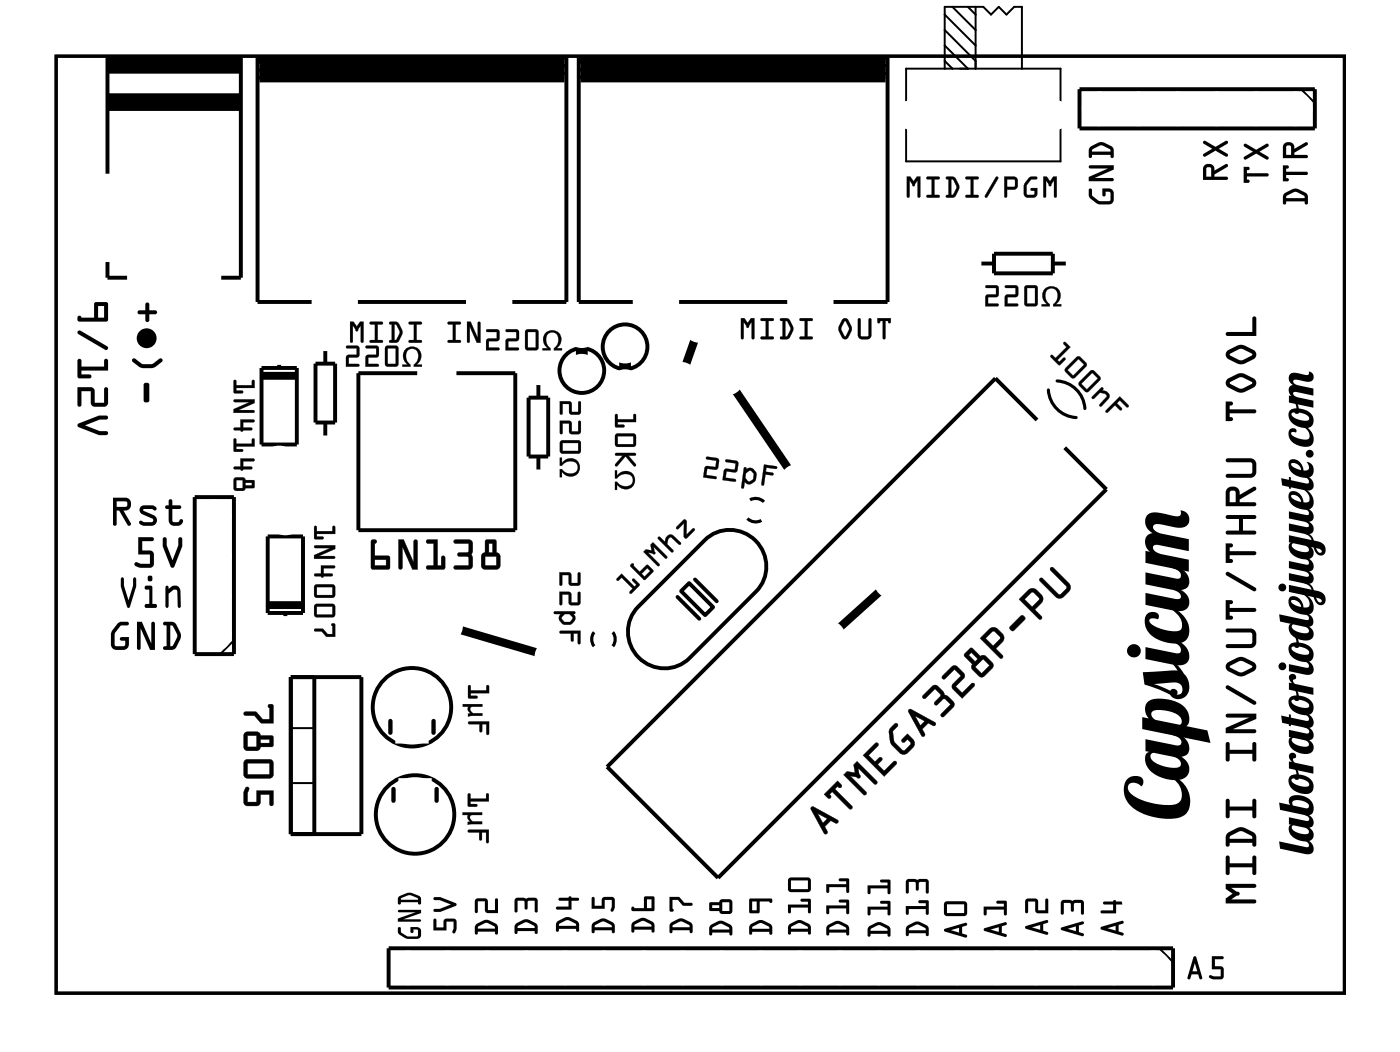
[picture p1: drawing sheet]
<svg xmlns="http://www.w3.org/2000/svg" width="91mm" height="68mm" viewBox="0 0 91 68" stroke-linecap="round" stroke-linejoin="round" font-family="sans-serif">
<path d="M3.6 3.6h83.5v60.7h-83.5zM48.4 33.6a.73 .73 0 0 0 .9 .1M48.6 32.3a.73 .73 0 0 1 .9 .2M67.9 25.2a1.9 1.9 0 0 0 1.8 1.8M68.5 24.7a1.9 1.9 0 0 1 1.8 1.7M38.5 40.9a.73 .73 0 0 0 0 .9M39.7 40.9a.73 .73 0 0 1 0 .9" fill="none" stroke="#000" stroke-width=".2"/>
<g fill="#000">
<path d="M67.7 18.7a.62 .62 0 0 1 .9 .1 .62 .62 0 0 1-.2 .9h.3v.1h-.5v-.1a.56 .56 0 0 0 .3-.6 .56 .56 0 0 0-.4-.4 .56 .56 0 0 0-.4 .4 .56 .56 0 0 0 .3 .6v.1h-.5v-.1h.3l-.3-.4v-.3zM26.3 22.6a.62 .62 0 0 1 .9 .1 .62 .62 0 0 1-.2 .9h.3v.1h-.5v-.1a.56 .56 0 0 0 .3-.6 .56 .56 0 0 0-.4-.4 .56 .56 0 0 0-.4 .4 .56 .56 0 0 0 .3 .6v.1h-.5v-.1h.3l-.3-.4v-.3zM35.3 21.5a.62 .62 0 0 1 1 .1 .62 .62 0 0 1-.3 .9h.4v.2h-.5v-.2a.56 .56 0 0 0 .3-.5 .56 .56 0 0 0-.4-.5 .56 .56 0 0 0-.4 .5 .56 .56 0 0 0 .3 .5v.2h-.6v-.2h.4l-.3-.4v-.3zM36.3 29.6h.1v.4a.62 .62 0 0 1 .9-.2 .62 .62 0 0 1 0 .9 .62 .62 0 0 1-.9-.2v.4h-.1v-.5h.1a.56 .56 0 0 0 .5 .3 .56 .56 0 0 0 .5-.4 .56 .56 0 0 0-.5-.4 .56 .56 0 0 0-.5 .2h-.1zM37.4 22.5h.5v.5h-.5zM39.8 30.4h.2v.4a.62 .62 0 0 1 .9-.2 .62 .62 0 0 1 0 1 .62 .62 0 0 1-.9-.2v.3h-.2v-.5h.2a.56 .56 0 0 0 .5 .3 .56 .56 0 0 0 .5-.4 .56 .56 0 0 0-.5-.4 .56 .56 0 0 0-.5 .3h-.2zM40.2 23.5h.5v.5h-.5zM74.3 39.7a.39 .39 0 0 1 .5-.1 .39 .39 0 0 1 .2 .5l-.3-.1-.3 .1a.78 .78 0 0 0 .8 .6 1.32 1.32 0 0 0 1.3 0 1.03 1.03 0 0 0-.5-1.2v-.2a1.5 1.5 0 0 1 .8 2.1 2.05 2.05 0 0 1-2.1-.1 1.1 1.1 0 0 1-.4-1.6zM74.2 37l1.9 .4a.28 .28 0 0 0 .4-.1 .28 .28 0 0 0-.2-.4l-.3-.1v-.2a1.12 1.12 0 0 1 1 1.3l-.2 .2-.3 .1a.69 .69 0 0 1 .5 .8 .69 .69 0 0 1-.7 .6l-2.1-.5v-.7l1.9 .4a.26 .26 0 0 0 .4-.2 .26 .26 0 0 0-.2-.3l-2.1-.5zM74.3 33.3a2.04 2.04 0 0 1 1.6 .1 .31 .31 0 0 0 .4 0 .31 .31 0 0 0 .1-.4 .58 .58 0 0 1 .6 .7 .58 .58 0 0 1-.8 .4l-.9-.1a.48 .48 0 0 0-.6 .1 .6 .6 0 0 0 .5 .4l1.8 .4v.8l-2.2-.4a.24 .24 0 0 0-.2 .2 .24 .24 0 0 0 .3 .2l2.1 .5v.8l-2.8-.6v-.7h.3a.66 .66 0 0 1-.3-.6 .66 .66 0 0 1 .4-.6 .79 .79 0 0 1-.3-1.2zM83.5 36.3l1.1 .2a.18 .18 0 0 0 .2-.2 .18 .18 0 0 0-.3-.1v-.2l.5 .4a.37 .37 0 0 1-.2 .6 .42 .42 0 0 1 .3 .5 .42 .42 0 0 1-.6 .3l-1-.2v-.5l1 .2a.16 .16 0 0 0 .3-.1 .16 .16 0 0 0-.2-.2l-1.1-.2zM83.5 33.1l1.1 .2a.18 .18 0 0 0 .2-.2 .18 .18 0 0 0-.3-.1v-.2l.5 .4a.37 .37 0 0 1-.2 .6 .42 .42 0 0 1 .3 .5 .42 .42 0 0 1-.6 .3l-1-.3v-.4l1 .2a.16 .16 0 0 0 .3-.1 .16 .16 0 0 0-.2-.2l-1.1-.2z"/>
<path d="M83 30.9l.5 .2v-.2h.1v.2l1 .2a.21 .21 0 0 0 .2-.3 .21 .21 0 0 0-.3-.1v-.2a.56 .56 0 0 1 .5 .4 .56 .56 0 0 1-.1 .6l-1.3-.2v.1h-.1v-.1l-.5-.1zM83.5 27.8l.3-.1 .1 .1v.2h-.3a.59 .59 0 0 0 .8 .4 .34 .34 0 0 0 .4-.1 .34 .34 0 0 0-.1-.5l-.2-.2a.78 .78 0 0 1 .3 1.3 1.01 1.01 0 0 1-1.3-1zM83.5 24.2l.3-.1 .6 .1a.2 .2 0 0 0 .3 .1 .2 .2 0 0 0 0-.3 .35 .35 0 0 1 .4 .5 .35 .35 0 0 1-.6 .2l-.7-.1a.24 .24 0 0 0 .2 .3l1.1 .2v.5l-1.1-.2a.16 .16 0 0 0-.3 .1 .16 .16 0 0 0 .2 .2l1.2 .2v.5l-1.6-.3v-.5h.1a.4 .4 0 0 1-.1-.4 .4 .4 0 0 1 .2-.3l-.2-.3zM30 52.6h1.2v.1l-.7 .1-.1 .1 .2 .3h.6v.1l-.9 .1v-.2h.2l-.2-.2v-.3h-.3zM30 45.6h1.2v.1h-.7l-.1 .2 .2 .3h.6v.1l-.9 .1v-.2h.2l-.2-.2v-.3h-.3zM30.3 51.4h.2v.3h1v-.3h.1l.1 .5h-1.2v.1h.4v.2h-.6zM30.3 53.7h1.4l-.1 .8h-.1v-.6h-.3v.4l-.1 .1-.1-.1v-.4h-.7zM30.3 44.4h.2v.3h1v-.3l.1-.1 .1 .6h-1.2v.1h.4v.2h-.5zM30.3 46.7h1.4v.8h-.2v-.6h-.3v.4l-.1 .1-.1-.1v-.4h-.6zM73.1 50.4a.59 .59 0 0 1 .9 .2l-.1 .3a.46 .46 0 0 0-.5-.3 .46 .46 0 0 0-.4 .4 1.58 1.58 0 0 0 1.3 .9l.6 .1a1.59 1.59 0 0 0 1.6-.2 1.2 1.2 0 0 0-.5-1.4v-.1a1.6 1.6 0 0 1 .8 2.4 3.2 3.2 0 0 1-2.6 0 1.61 1.61 0 0 1-1.2-2.2zM82.8 54.5l1.8 .3a.21 .21 0 0 0 .2-.2 .21 .21 0 0 0-.3-.2v-.1a.56 .56 0 0 1 .5 .3 .56 .56 0 0 1-.1 .7h-.4l-1.6-.4zM83 46.3l.5 .1v-.2l.1 .1v.1l1 .3a.21 .21 0 0 0 .2-.3 .21 .21 0 0 0-.3-.2v-.1a.56 .56 0 0 1 .5 .4 .56 .56 0 0 1-.1 .6l-1.3-.2v.1h-.1v-.1l-.5-.1z"/>
<path d="M83.5 48.8a.22 .22 0 0 1 .4 0 .22 .22 0 0 1-.2 .3l.2 .3 1.2 .2v.5l-1.6-.4v-.4h.2l-.2-.3zM83.5 43.7a.22 .22 0 0 1 .4 0 .22 .22 0 0 1-.2 .3l.2 .3 1.2 .2v.5l-1.6-.4v-.4h.2l-.2-.3z"/>
<path d="M3.6 3.6h83.5v60.7h-83.5zM3.6 3.6v60.7h83.5v-60.7z"/>
<path d="M5.1 20.5l.1-.1 .1 .2h.8v-1h.8h.1v1.1l-.1 .1h-1.8l-.1-.1zM6.3 19.8v.8h.4v-.8zM5.1 21.4h.1l1.7 1a.13 .13 0 0 1 .1 .2 .13 .13 0 0 1-.2 0l-1.7-1zM5.1 23.3h.2v.4h1.4v-.3a.14 .14 0 0 1 .2-.2 .13 .13 0 0 1 .1 .2v.6h-1.7v.2h.5a.13 .13 0 0 1 .1 .2 .13 .13 0 0 1-.1 .1h-.7l-.1-.1zM5 25.1h.9h.2v.2v.8h.6v-.9a.13 .13 0 0 1 .2-.1 .13 .13 0 0 1 .1 .1v.9l-.2 .2h-.7l-.1-.1-.1-.1v-.8h-.6v.9a.13 .13 0 0 1-.2 .1 .13 .13 0 0 1-.1-.1zM5 27.5l1.4-.6h.5a.13 .13 0 0 1 .1 .1 .13 .13 0 0 1-.1 .2h-.4l-1 .3 1 .4h.4a.13 .13 0 0 1 .1 .1 .13 .13 0 0 1-.1 .2h-.5l-1.3-.6z"/>
<path d="M5.1 20.5l.1-.1 .1 .2h.8v-1h.8h.1v1.1l-.1 .1h-1.8l-.1-.1zM5.1 20.5l-.1 .2 .1 .1h1.8l.1-.1v-1.1h-.1h-.8v1h-.8l-.1-.2zM6.3 19.8v.8h.4v-.8zM6.3 19.8h.4v.8h-.4zM5.1 21.4h.1l1.7 1a.13 .13 0 0 1 .1 .2 .13 .13 0 0 1-.2 0l-1.7-1zM5.1 21.4v.2l1.7 1a.13 .13 0 0 0 .2 0 .13 .13 0 0 0-.1-.2l-1.7-1zM5.1 23.3h.2v.4h1.4v-.3a.14 .14 0 0 1 .2-.2 .13 .13 0 0 1 .1 .2v.6h-1.7v.2h.5a.13 .13 0 0 1 .1 .2 .13 .13 0 0 1-.1 .1h-.7l-.1-.1zM5.1 23.3l-.1 1.1 .1 .1h.7a.13 .13 0 0 0 .1-.1 .13 .13 0 0 0-.1-.2h-.5v-.2h1.7v-.6a.13 .13 0 0 0-.1-.2 .14 .14 0 0 0-.2 .2v.3h-1.4v-.4zM5 25.1h.9h.2v.2v.8h.6v-.9a.13 .13 0 0 1 .2-.1 .13 .13 0 0 1 .1 .1v.9l-.2 .2h-.7l-.1-.1-.1-.1v-.8h-.6v.9a.13 .13 0 0 1-.2 .1 .13 .13 0 0 1-.1-.1zM5 25.1v1.1a.13 .13 0 0 0 .1 .1 .13 .13 0 0 0 .2-.1v-.9h.6v.8l.1 .1 .1 .1h.7l.2-.2v-.9a.13 .13 0 0 0-.1-.1 .13 .13 0 0 0-.2 .1v.9h-.6v-.8v-.2h-.2zM5 27.5l1.4-.6h.5a.13 .13 0 0 1 .1 .1 .13 .13 0 0 1-.1 .2h-.4l-1 .3 1 .4h.4a.13 .13 0 0 1 .1 .1 .13 .13 0 0 1-.1 .2h-.5l-1.3-.6zM5 27.5l.1 .1 1.3 .6h.5a.13 .13 0 0 0 .1-.2 .13 .13 0 0 0-.1-.1h-.4l-1-.4 1-.3h.4a.13 .13 0 0 0 .1-.2 .13 .13 0 0 0-.1-.1h-.5z"/>
<path d="M8.9 20.1h.5v-.4a.13 .13 0 0 1 .1-.1 .13 .13 0 0 1 .2 .1v.4h.3a.13 .13 0 0 1 .2 .1 .13 .13 0 0 1-.2 .1h-.3v.4a.13 .13 0 0 1-.2 .1 .13 .13 0 0 1-.1-.1v-.4h-.4zM8.9 21.9a.64 .64 0 0 1 1.2 0 .64 .64 0 0 1-1.2 0zM8.6 23.2h.1a1.04 1.04 0 0 0 1.7 0l.1 .1a1.15 1.15 0 0 1-2 0zM9.3 24.8h.2l.2 .1v1a.19 .19 0 0 1-.2 .1 .19 .19 0 0 1-.2-.1z"/>
<path d="M9.4 19.6l.3 .1v.4h.3a.13 .13 0 0 1 .2 .1 .13 .13 0 0 1-.2 .1h-.3v.4a.13 .13 0 0 1-.2 .1 .13 .13 0 0 1-.1-.1v-.4h-.4a.13 .13 0 0 1-.1-.1 .13 .13 0 0 1 .1-.1h.4zM8.9 20.1l.1 .2h.4v.4a.13 .13 0 0 0 .1 .1 .13 .13 0 0 0 .2-.1v-.4h.3a.13 .13 0 0 0 .2-.1 .13 .13 0 0 0-.2-.1h-.3v-.4a.13 .13 0 0 0-.2-.1 .13 .13 0 0 0-.1 .1v.4zM8.9 21.9a.64 .64 0 0 1 1.2 0 .64 .64 0 0 1-1.2 0zM8.9 21.9a.64 .64 0 0 0 1.2 0 .64 .64 0 0 0-1.2 0zM8.6 23.2h.2l.4 .4h.6l.5-.4a.13 .13 0 0 1 .2 0 .13 .13 0 0 1 0 .2 1.13 1.13 0 0 1-1.9-.1zM8.6 23.2v.2l.4 .3a1.03 1.03 0 0 0 .9 .1l.6-.4a.13 .13 0 0 0 0-.2 .13 .13 0 0 0-.2 0 .99 .99 0 0 1-1.5 0zM9.3 24.8h.2l.2 .1v1a.19 .19 0 0 1-.2 .2 .19 .19 0 0 1-.2-.2zM9.3 24.8v1.1a.19 .19 0 0 0 .2 .1 .19 .19 0 0 0 .2-.1v-1l-.2-.1z"/>
<path d="M58.7 11.4h.3l.2 .3 .2-.3h.2v1.3a.1 .1 0 0 1-.1 .1 .1 .1 0 0 1-.1-.1v-1l-.1 .2a.11 .11 0 0 1-.1 .2 .11 .11 0 0 1-.1-.2l-.2-.2v1a.1 .1 0 0 1-.1 .1 .1 .1 0 0 1-.1-.1zM58.7 11.4v1.3l.1 .1 .1-.1v-1.1l.3 .4 .2-.4v1.1l.1 .1 .1-1.4h-.2l-.2 .4-.3-.4zM60 11.5l.8-.1a.1 .1 0 0 1 .1 .1 .1 .1 0 0 1-.1 .1h-.3v1h.3a.1 .1 0 0 1 .1 .1 .1 .1 0 0 1-.1 .1h-.7a.1 .1 0 0 1-.1-.1 .1 .1 0 0 1 .1-.1h.2v-1h-.3zM60 11.5v.1h.3v1h-.3v.1l.8 .1v-.2h-.3v-1h.3v-.1zM61.3 11.5h.5l.3 .6-.2 .6-.6 .1a.1 .1 0 0 1-.1-.1 .1 .1 0 0 1 .1-.1h.1v-1h-.1zM61.3 11.5v.1h.1v1h-.1v.1l.4 .1 .4-.5v-.4l-.3-.4zM61.6 11.6v1h.1l.2-.5-.2-.4zM61.6 11.6l.2 .1 .2 .4-.3 .5h-.1zM62.5 11.5l.8-.1a.1 .1 0 0 1 .1 .1 .1 .1 0 0 1-.1 .1h-.3v1h.3a.1 .1 0 0 1 .1 .1 .1 .1 0 0 1-.1 .1h-.7a.1 .1 0 0 1-.1-.1 .1 .1 0 0 1 .1-.1h.3v-1h-.3zM62.5 11.5l.1 .1h.3v1h-.3l-.1 .1 .8 .1v-.2h-.3v-1h.3l.1-.1zM64.5 11.4l.1 .1v.1l-.6 1.2a.1 .1 0 0 1-.2 0 .1 .1 0 0 1 0-.1zM64.5 11.5l-.7 1.2v.1l.1-.1 .7-1.1v-.2zM65 11.4h.7l.2 .3-.1 .5-.6 .1v.4a.1 .1 0 0 1-.1 .1 .1 .1 0 0 1-.1-.1zM65 11.4v1.3l.1 .1 .1-.1v-.4l.6-.1 .1-.5-.2-.2zM65.2 11.6v.5h.5v-.5zM65.2 11.6h.5v.5h-.5zM66.6 11.5l.5-.1a.1 .1 0 0 1 .1 .1 .1 .1 0 0 1-.1 .1h-.3l-.3 .4v.6h.5v-.3l-.2 .1a.1 .1 0 0 1-.1-.1 .1 .1 0 0 1 .1-.1h.4l-.1 .5-.2 .1-.5-.1-.1-.2v-.6zM66.6 11.5a.9 .9 0 0 0-.1 1.3h.5l.2-.3v-.3h-.4v.1h.2v.3h-.5v-.7l.3-.3h.3l.1-.1-.4-.1zM67.6 11.4h.2l.2 .3 .2-.3h.2v1.3a.1 .1 0 0 1-.1 .1 .1 .1 0 0 1-.1-.1l.1-1-.2 .2a.11 .11 0 0 1-.1 .2 .11 .11 0 0 1-.1-.2l-.2-.2 .1 1a.1 .1 0 0 1-.1 .1 .1 .1 0 0 1-.1-.1zM67.6 11.4v1.3l.1 .1v-.1v-1.1l.3 .4 .3-.4v1.1l.1 .1v-1.4h-.2l-.2 .4-.2-.4z"/>
<path d="M58.7 11.4h.2l.3 .3 .2-.3h.2l-.1 1.4-.1-.1v-1l-.1 .2a.11 .11 0 0 1-.1 .2 .11 .11 0 0 1-.1-.2l-.2-.2v1l-.1 .1zM60 11.5h.9l-.1 .1h-.3v1h.3v.2l-.8-.1v-.1h.3v-1h-.3zM61.3 11.5h.5a.8 .8 0 0 1 .1 1.1l-.2 .2-.4-.1v-.1h.1v-1h-.1zM61.6 11.6v1h.1l.2-.5-.2-.4zM62.5 11.5h.9l-.1 .1h-.3v1h.3v.2l-.8-.1 .1-.1h.3v-1h-.3zM64.5 11.4l.1 .1v.1l-.7 1.1-.1 .1v-.1zM65 11.4l.7 .1 .2 .2-.1 .5-.6 .1v.4l-.1 .1-.1-.1zM65.2 11.6v.5h.5v-.5zM66.6 11.5l.2-.1h.3l.1 .1-.1 .1h-.3l-.3 .3v.7h.4l.1-.3h-.2l-.1-.1h.5v.4l-.2 .2h-.4l-.2-.1-.1-.2a.94 .94 0 0 1 .3-1zM67.6 11.4h.2l.2 .3 .2-.3h.2v1.4l-.1-.1v-1l-.2 .2a.11 .11 0 0 1-.1 .2 .11 .11 0 0 1-.1-.2l-.2-.2v1l-.1 .1z"/>
<path d="M63.8 18.5h.7l.2 .1-.1 .6h-.6v.4h.6a.1 .1 0 0 1 .1 .1 .1 .1 0 0 1-.1 .1h-.8l.1-.7h.6v-.5h-.6zM63.8 18.5l.1 .1h.6v.5h-.6l-.1 .7h.8v-.1h-.6v-.5h.6l.1-.6-.2-.1zM65.1 18.5h.7l.1 .1v.6h-.7v.4h.7a.1 .1 0 0 1 .1 .1 .1 .1 0 0 1-.1 .1h-.8v-.7h.7v-.5h-.7zM65.1 18.5v.1h.7v.5h-.7v.7h.8v-.1h-.7v-.5h.7v-.6l-.1-.1zM66.4 18.5h.6l.2 .1v1l-.1 .2h-.6l-.2-.1zM66.4 18.5v1.2l.1 .1h.6l.1-.2v-1l-.2-.1zM66.5 18.6v1h.5v-1zM66.5 18.6h.5v1.1h-.5z"/>
<path d="M63.8 18.5h.7l.2 .1-.1 .6h-.6v.4l.6 .1v.1h-.8l.1-.7h.6v-.5h-.6zM65.1 18.5h.7l.1 .1v.6h-.7v.4l.7 .1v.1h-.8v-.7h.7v-.5h-.7zM66.4 18.5h.6l.2 .1v1l-.1 .2h-.6l-.2-.1zM66.5 18.6v1h.5v-1z"/>
<path d="M67.7 18.7a.62 .62 0 0 1 .9 .1 .62 .62 0 0 1-.2 .9h.3v.1h-.5v-.1a.62 .62 0 0 0 .1-1 .51 .51 0 0 0-.6 .4 .51 .51 0 0 0 .3 .6v.1h-.5v-.1h.3a.66 .66 0 0 1-.1-1zM67.7 18.7a.66 .66 0 0 0 .1 1h-.3v.1h.5v-.1a.57 .57 0 0 1-.3-.6 .57 .57 0 0 1 .4-.4 .56 .56 0 0 1 .4 .4 .56 .56 0 0 1-.3 .6v.1h.5v-.1h-.3a.61 .61 0 0 0 .2-.9 .61 .61 0 0 0-.9-.1z"/>
<path d="M70.5 12.2l.2 .1v.4l.5 .3h.7v-.6h-.3v.2a.1 .1 0 0 1-.1 .1 .1 .1 0 0 1-.1-.1v-.4h.4a.32 .32 0 0 1 .3 .3v.4a.31 .31 0 0 1-.3 .3 1.09 1.09 0 0 1-1.3-.6zM70.5 10.7h1.6v.3l-1.2 .5h1.1a.1 .1 0 0 1 .1 .1 .1 .1 0 0 1-.1 .1h-1.5v-.2l1.3-.6h-1.2l-.1-.1zM70.6 9.5a.96 .96 0 0 1 1.4 0l.1 .1v.5a.1 .1 0 0 1-.1 .1 .1 .1 0 0 1-.1-.1v-.1h-1.2v.1a.1 .1 0 0 1-.1 .1 .1 .1 0 0 1-.1-.1v-.4zM70.7 9.7v.1h1.2v-.2l-.6-.2z"/>
<path d="M70.5 12.2l.2 .1v.4l.5 .3h.7v-.6h-.3v.2a.11 .11 0 0 1-.1 .1 .11 .11 0 0 1-.1-.1v-.4h.4a.32 .32 0 0 1 .3 .3v.4a.31 .31 0 0 1-.3 .3h-.7l-.5-.3-.1-.3zM70.5 12.2v.4l.1 .3a1.08 1.08 0 0 0 1.5 .1v-.5a.32 .32 0 0 0-.3-.3h-.4v.4a.1 .1 0 0 0 .1 .1 .1 .1 0 0 0 .1-.1v-.2h.3v.6h-.7l-.5-.3v-.4zM70.5 10.7h1.6v.3l-1.2 .5h1.1a.11 .11 0 0 1 .1 .1 .11 .11 0 0 1-.1 .1h-1.5v-.2l1.3-.6h-1.2l-.1-.1zM70.5 10.7v.1l.1 .1h1.2l-1.3 .6v.2h1.5a.1 .1 0 0 0 .1-.1 .1 .1 0 0 0-.1-.1h-1.1l1.2-.5v-.3zM70.6 9.5l.6-.3h.3l.6 .4v.5a.11 .11 0 0 1-.1 .1 .11 .11 0 0 1-.1-.1v-.1h-1.2v.1a.11 .11 0 0 1-.1 .1 .11 .11 0 0 1-.1-.1v-.4zM70.6 9.5l-.1 .2v.4a.1 .1 0 0 0 .1 .1 .1 .1 0 0 0 .1-.1v-.1h1.2v.1a.1 .1 0 0 0 .1 .1 .1 .1 0 0 0 .1-.1v-.5l-.6-.4h-.3zM70.7 9.7v.1h1.2v-.2l-.6-.2zM70.7 9.7l.6-.3 .6 .2v.2h-1.2z"/>
<path d="M78 10.7a.38 .38 0 0 1 .5-.1 .38 .38 0 0 1 .1 .4l.8-.4a.11 .11 0 0 1 .1 .1 .11 .11 0 0 1 0 .1l-.9 .5v.1h.8a.1 .1 0 0 1 .1 .1 .1 .1 0 0 1-.1 .1h-1.5v-.7zM78.1 10.9v.5h.3v-.5zM77.9 9.1h.2l.6 .4 .7-.4a.11 .11 0 0 1 .1 .1 .11 .11 0 0 1 0 .1l-.6 .3 .6 .3a.11 .11 0 0 1 0 .2 .11 .11 0 0 1-.1 0l-.7-.4-.6 .4a.11 .11 0 0 1-.2 0 .11 .11 0 0 1 .1-.2l.5-.3-.5-.3z"/>
<path d="M78 10.7a.38 .38 0 0 1 .5-.1 .38 .38 0 0 1 .1 .4l.8-.4a.11 .11 0 0 1 .1 .1 .11 .11 0 0 1 0 .1l-.9 .5v.1h.8a.11 .11 0 0 1 .1 .1 .11 .11 0 0 1-.1 .1h-1.5v-.7zM78 10.7l-.1 .2v.7h1.5a.1 .1 0 0 0 .1-.1 .1 .1 0 0 0-.1-.1h-.8v-.1l.9-.5a.1 .1 0 0 0 0-.1 .1 .1 0 0 0-.1-.1l-.8 .4a.38 .38 0 0 0-.1-.4 .38 .38 0 0 0-.5 .1zM78.1 10.9v.5h.3v-.5zM78.1 10.9h.3v.5h-.3zM77.9 9.1h.2l.6 .4 .7-.4a.11 .11 0 0 1 .1 .1 .11 .11 0 0 1 0 .1l-.6 .3 .6 .3a.11 .11 0 0 1 0 .2 .11 .11 0 0 1-.1 0l-.7-.4-.6 .4a.11 .11 0 0 1-.2 0 .11 .11 0 0 1 .1-.2l.5-.3-.5-.3zM77.9 9.1l.1 .2 .5 .3-.5 .3a.11 .11 0 0 0-.1 .2 .1 .1 0 0 0 .2 0l.6-.4 .7 .4a.11 .11 0 0 0 .1 0 .11 .11 0 0 0 0-.2l-.6-.3 .6-.3a.1 .1 0 0 0 0-.1 .1 .1 0 0 0-.1-.1l-.7 .4-.6-.4z"/>
<path d="M80.5 10.8h.3a.1 .1 0 0 1 .1 .1 .1 .1 0 0 1-.1 .1v.2h1.3a.1 .1 0 0 1 .1 .1 .1 .1 0 0 1-.1 .1h-1.3v.2a.1 .1 0 0 1 .1 .1 .1 .1 0 0 1-.1 .1h-.3zM80.6 9.3h.1l.7 .4 .6-.4a.11 .11 0 0 1 .1 .1 .11 .11 0 0 1 0 .1l-.5 .3 .5 .3a.11 .11 0 0 1 0 .2 .11 .11 0 0 1-.1 0l-.6-.4-.7 .4a.11 .11 0 0 1-.1 0 .11 .11 0 0 1 0-.2l.5-.3-.5-.3z"/>
<path d="M80.5 10.8h.3a.11 .11 0 0 1 .1 .1 .11 .11 0 0 1-.1 .1v.2h1.3a.11 .11 0 0 1 .1 .1 .11 .11 0 0 1-.1 .1h-1.3v.2a.11 .11 0 0 1 .1 .1 .11 .11 0 0 1-.1 .1h-.3zM80.5 10.8v1h.3a.1 .1 0 0 0 .1-.1 .1 .1 0 0 0-.1-.1h-.1v-.2h1.4a.1 .1 0 0 0 .1-.1 .1 .1 0 0 0-.1-.1h-1.4v-.2h.1a.1 .1 0 0 0 .1-.1 .1 .1 0 0 0-.1-.1zM80.6 9.3h.1l.7 .4 .6-.4a.11 .11 0 0 1 .1 0 .11 .11 0 0 1 0 .2l-.5 .3 .5 .3a.11 .11 0 0 1 0 .2 .11 .11 0 0 1-.1 0l-.6-.4-.7 .4a.11 .11 0 0 1-.1 0 .11 .11 0 0 1 0-.2l.5-.3-.5-.3zM80.6 9.3v.2l.5 .3-.5 .3a.1 .1 0 0 0 0 .2 .1 .1 0 0 0 .1 0l.7-.4 .6 .4a.11 .11 0 0 0 .1 0 .11 .11 0 0 0 0-.2l-.5-.3 .5-.3a.1 .1 0 0 0 0-.1 .1 .1 0 0 0-.1-.1l-.6 .4-.7-.4z"/>
<path d="M83.2 12.5a.96 .96 0 0 1 1.4 0l.1 .2v.4a.1 .1 0 0 1-.1 .1 .1 .1 0 0 1-.1-.1v-.1h-1.2v.1a.1 .1 0 0 1-.1 .1 .1 .1 0 0 1-.1-.1v-.4zM83.3 12.7v.1h1.2l-.1-.1-.5-.3zM83.1 10.7h.3a.1 .1 0 0 1 .1 .1 .1 .1 0 0 1-.1 .1h-.1v.2h1.3a.1 .1 0 0 1 .1 .1 .1 .1 0 0 1-.1 .1h-1.3v.2h.1a.1 .1 0 0 1 .1 .1 .1 .1 0 0 1-.1 .1h-.3zM83.2 9.3a.38 .38 0 0 1 .4-.1 .38 .38 0 0 1 .2 .4l.7-.4a.11 .11 0 0 1 .2 .1 .11 .11 0 0 1-.1 .1l-.8 .5v.1h.8a.1 .1 0 0 1 .1 .1 .1 .1 0 0 1-.1 .1h-1.5v-.7zM83.3 9.4v.6h.3v-.5z"/>
<path d="M83.2 12.5l.6-.3 .3 .1 .6 .3v.5a.11 .11 0 0 1-.1 .1 .11 .11 0 0 1-.1-.1v-.1h-1.2v.1a.11 .11 0 0 1-.1 .1 .11 .11 0 0 1-.1-.1v-.4zM83.2 12.5l-.1 .2v.4a.1 .1 0 0 0 .1 .1 .1 .1 0 0 0 .1-.1v-.1h1.2v.1a.1 .1 0 0 0 .1 .1 .1 .1 0 0 0 .1-.1v-.5l-.6-.3-.3-.1zM83.3 12.7v.1h1.2l-.1-.1-.5-.3zM83.3 12.7l.6-.3 .5 .3 .1 .1h-1.2zM83.1 10.7h.3a.11 .11 0 0 1 .1 .1 .11 .11 0 0 1-.1 .1h-.1v.2h1.3a.11 .11 0 0 1 .1 .1 .11 .11 0 0 1-.1 .1h-1.3v.2h.1a.11 .11 0 0 1 .1 .1 .11 .11 0 0 1-.1 .1h-.3zM83.1 10.7v1h.3a.1 .1 0 0 0 .1-.1 .1 .1 0 0 0-.1-.1h-.1v-.2h1.3a.1 .1 0 0 0 .1-.1 .1 .1 0 0 0-.1-.1h-1.3v-.2h.1a.1 .1 0 0 0 .1-.1 .1 .1 0 0 0-.1-.1zM83.2 9.3a.38 .38 0 0 1 .4-.1 .38 .38 0 0 1 .2 .4l.7-.4a.11 .11 0 0 1 .2 .1 .11 .11 0 0 1-.1 .1l-.8 .5v.1h.8a.11 .11 0 0 1 .1 .1 .11 .11 0 0 1-.1 .1h-1.5v-.7zM83.2 9.3l-.1 .2v.7h1.5a.1 .1 0 0 0 .1-.1 .1 .1 0 0 0-.1-.1h-.8v-.1l.8-.5a.1 .1 0 0 0 .1-.1 .11 .11 0 0 0-.2-.1l-.7 .4a.38 .38 0 0 0-.2-.4 .38 .38 0 0 0-.4 .1zM83.3 9.4v.6h.3v-.5zM83.3 9.4l.3 .1v.5h-.3z"/>
<path d="M7.3 32.2h.8a.42 .42 0 0 1 .4 .5 .42 .42 0 0 1-.5 .3l.5 .9a.12 .12 0 0 1-.1 .1 .12 .12 0 0 1-.1 0l-.6-1h-.1v.9a.12 .12 0 0 1-.2 .1 .12 .12 0 0 1-.1-.1zM7.3 32.2v1.7a.12 .12 0 0 0 .1 .1 .12 .12 0 0 0 .2-.1v-.9h.1l.6 1a.12 .12 0 0 0 .1 0 .12 .12 0 0 0 .1-.1l-.5-.9a.42 .42 0 0 0 .5-.3 .42 .42 0 0 0-.4-.5zM7.6 32.4v.4h.5l.1-.1v-.2zM7.6 32.4l.6 .1v.2l-.1 .1h-.5zM9.1 32.8a.91 .91 0 0 1 1 .1 .15 .15 0 0 1-.1 .2 .15 .15 0 0 1-.2-.2l-.5 .1 .7 .3a.36 .36 0 0 1 .2 .4 .36 .36 0 0 1-.4 .3h-.4l-.3-.1a.12 .12 0 0 1-.1-.2 .12 .12 0 0 1 .2 0l.6 .1 .1-.1v-.1l-.8-.4-.1-.2zM9.1 32.8l-.1 .2 .1 .2 .8 .4v.1l-.1 .1h-.5a.13 .13 0 0 0-.2-.1 .13 .13 0 0 0 0 .2 .8 .8 0 0 0 1-.1v-.2l-.1-.2-.7-.4v-.1h.5a.16 .16 0 0 0 .2 .1 .16 .16 0 0 0 .1-.1 .89 .89 0 0 0-1-.1zM11 32.3l.2 .1v.3h.4a.12 .12 0 0 1 .1 .1 .12 .12 0 0 1-.1 .1h-.4v.8l.1 .1 .3-.1a.13 .13 0 0 1 .1-.1 .13 .13 0 0 1 .2 .1 .49 .49 0 0 1-.5 .3 .49 .49 0 0 1-.5-.3v-.8h-.1a.12 .12 0 0 1-.1-.1 .12 .12 0 0 1 .1-.1h.1zM11 32.3l-.1 .4h-.1a.12 .12 0 0 0-.1 .1 .12 .12 0 0 0 .1 .1h.1v.8a.49 .49 0 0 0 .5 .3 .49 .49 0 0 0 .5-.3 .16 .16 0 0 0-.2-.1 .16 .16 0 0 0-.2 .2l-.3-.1v-.8h.4a.12 .12 0 0 0 .1-.1 .12 .12 0 0 0-.1-.1h-.4v-.3z"/>
<path d="M7.3 32.2h.8a.42 .42 0 0 1 .4 .5 .42 .42 0 0 1-.5 .3l.5 .9a.12 .12 0 0 1-.1 .1 .12 .12 0 0 1-.1 0l-.6-1h-.1v.9a.12 .12 0 0 1-.2 .1 .12 .12 0 0 1-.1-.1zM7.6 32.4v.4h.5l.1-.1v-.2zM9.1 32.8a.91 .91 0 0 1 1 .1 .13 .13 0 0 1 0 .1 .13 .13 0 0 1-.2 0l-.6-.1v.1l.7 .3a.36 .36 0 0 1 .2 .4 .36 .36 0 0 1-.4 .3h-.4l-.3-.1a.15 .15 0 0 1 0-.2 .15 .15 0 0 1 .2 .1h.6v-.1v-.1l-.8-.4-.1-.2zM11 32.3l.2 .1v.3h.4a.12 .12 0 0 1 .1 .1 .12 .12 0 0 1-.1 .1h-.4v.8l.1 .1 .3-.1a.13 .13 0 0 1 .1-.1 .13 .13 0 0 1 .2 .1 .49 .49 0 0 1-.5 .3 .49 .49 0 0 1-.5-.3v-.8h-.1a.12 .12 0 0 1-.1-.1 .12 .12 0 0 1 .1-.1h.1z"/>
<path d="M7.9 37.4h.1v.5l.3 1 .3-1v-.4a.1 .1 0 0 1 .1-.1 .1 .1 0 0 1 .1 .1v.4l-.4 1.4h-.1h-.1l-.4-1.3zM7.9 37.4l-.1 .6 .4 1.3h.1h.1l.4-1.4v-.4a.1 .1 0 0 0-.1-.1 .1 .1 0 0 0-.1 .1v.4l-.3 1-.3-1v-.5zM9.4 37.9h.4l.1 1.2h.2a.13 .13 0 0 1 .1 .1 .13 .13 0 0 1-.1 .1h-.6a.13 .13 0 0 1-.1-.1 .13 .13 0 0 1 .1-.1h.2v-.9h-.3zM9.4 37.9v.2l.3 .1v.9h-.2a.13 .13 0 0 0-.1 .1 .13 .13 0 0 0 .1 .1h.6a.13 .13 0 0 0 .1-.1 .13 .13 0 0 0-.1-.1h-.2l-.1-1.2zM9.6 37.4a.18 .18 0 0 1 .3 0 .18 .18 0 0 1-.3 0zM9.6 37.4a.18 .18 0 0 0 .3 0 .18 .18 0 0 0-.3 0zM10.7 37.9h.2v.2l.4-.2a.34 .34 0 0 1 .4 .4v.9a.1 .1 0 0 1-.1 .1 .1 .1 0 0 1-.1-.1v-.9l-.1-.1h-.2l-.3 .2v.8a.11 .11 0 0 1-.1 .1 .11 .11 0 0 1-.1-.1zM10.7 37.9v1.3a.1 .1 0 0 0 .1 .1 .1 .1 0 0 0 .1-.1v-.8l.3-.2h.2l.1 .1v.9a.1 .1 0 0 0 .1 .1 .1 .1 0 0 0 .1-.1v-.9a.37 .37 0 0 0-.2-.4 .37 .37 0 0 0-.4 .1l-.2 .1v-.2z"/>
<path d="M7.9 37.4h.1v.5l.3 1 .3-1v-.4a.1 .1 0 0 1 .1-.1 .1 .1 0 0 1 .1 .1v.4l-.4 1.4h-.1h-.1l-.4-1.3zM9.4 37.9h.4l.1 1.2h.2a.13 .13 0 0 1 .1 .1 .13 .13 0 0 1-.1 .1h-.6a.13 .13 0 0 1-.1-.1 .13 .13 0 0 1 .1-.1h.2v-.9h-.3zM9.6 37.4a.18 .18 0 0 1 .3 0 .18 .18 0 0 1-.3 0zM10.7 37.9h.2v.2l.4-.2a.34 .34 0 0 1 .4 .4v.9a.1 .1 0 0 1-.1 .1 .1 .1 0 0 1-.1-.1v-.9l-.1-.1h-.2l-.3 .2v.8a.1 .1 0 0 1-.1 .1 .1 .1 0 0 1-.1-.1z"/>
<path d="M9 34.8h.8a.13 .13 0 0 1 .2 .1 .13 .13 0 0 1-.2 .1h-.6v.6l.7 .1 .1 .2-.1 .7-.2 .1h-.6l-.3-.1a.13 .13 0 0 1-.1-.1 .13 .13 0 0 1 .2-.1l.2 .1h.6v-.6h-.7zM9 34.8v1.1h.7v.6h-.6l-.2-.1a.13 .13 0 0 0-.2 .1 .13 .13 0 0 0 .1 .1l.3 .1h.6l.2-.1 .1-.7-.1-.2-.7-.1v-.6h.6a.13 .13 0 0 0 .2-.1 .13 .13 0 0 0-.2-.1zM10.6 34.8h.2v.5l.4 1 .3-1v-.4a.13 .13 0 0 1 .2-.1 .13 .13 0 0 1 .1 .1v.5l-.5 1.3h-.1h-.2l-.5-1.3zM10.6 34.8l-.1 .6 .5 1.3h.2h.1l.5-1.3v-.5a.13 .13 0 0 0-.1-.1 .13 .13 0 0 0-.2 .1v.4l-.3 1-.4-1v-.5z"/>
<path d="M9 34.8h.8a.13 .13 0 0 1 .2 .1 .13 .13 0 0 1-.2 .1h-.6v.6l.7 .1 .1 .2-.1 .7-.2 .1h-.8a.17 .17 0 0 1-.2-.1 .17 .17 0 0 1 .2-.2l.2 .1h.6v-.6h-.7zM10.6 34.8h.2v.5l.4 1 .3-1v-.4a.13 .13 0 0 1 .2-.1 .13 .13 0 0 1 .1 .1v.5l-.5 1.3h-.1h-.2l-.5-1.3z"/>
<path d="M15.2 24.6h.1v.3h1v-.3h.1l.1 .5h-1.2v.2h.4v.1h-.5zM15.2 25.9l1.3-.1v.3l-1.1 .4h1l.1 .2h-1.4v-.2l1.1-.5h-1zM15.6 27.2h.9l-.1 .1h-.7v.4h.6v.1h-.6v.1l-.1-.1h-.4v-.1h.4zM15.2 28.4h.1v.3h1v-.3h.1l.1 .5h-1.2v.2h.4v.1h-.5zM15.6 29.7h.9l-.1 .1-.7 .1v.3h.6v.1l-.6 .1v.1l-.1-.1-.4-.1v-.1h.4zM15.2 30.9h.5l.2 .2h.5l.1 .4-.6 .1-.2 .2h-.5l-.1-.2zM15.3 31.1v.5h.4v-.5zM15.9 31.2v.2h.4v-.2z"/>
<path d="M15.1 24.6h.2v.3h1v-.2a.1 .1 0 0 1 .1-.1 .1 .1 0 0 1 .1 .1v.4h-1.2v.2h.4a.1 .1 0 0 1 .1 .1 .1 .1 0 0 1-.1 .1l-.6-.1zM15.2 24.6v.8h.5v-.1h-.4v-.2h1.2l-.1-.5h-.1v.3h-1v-.3zM15.1 25.9l1.4-.1v.3l-1.1 .4h1a.1 .1 0 0 1 .1 .1 .1 .1 0 0 1-.1 .1h-1.3v-.2l1.1-.5h-1h-.1zM15.2 25.9v.1h1l-1.1 .5v.2h1.4l-.1-.1-1-.1 1.1-.4v-.3zM15.6 27.1h.8a.1 .1 0 0 1 .1 .1 .1 .1 0 0 1-.1 .1h-.7v.4h.6a.1 .1 0 0 1 0 .1 .1 .1 0 0 1 0 .1l-.5-.1a.09 .09 0 0 1-.1 .1 .09 .09 0 0 1-.1-.1l-.4 .1a.1 .1 0 0 1-.1-.1 .1 .1 0 0 1 .1-.1h.4zM15.6 27.2v.5h-.4v.1h.4l.1 .1v-.1h.6v-.1h-.6v-.4h.7l.1-.1zM15.1 28.4h.2v.3h1v-.2a.1 .1 0 0 1 .1-.1 .1 .1 0 0 1 .1 .1v.4h-1.2v.2h.4a.1 .1 0 0 1 .1 .1 .1 .1 0 0 1-.1 .1l-.6-.1zM15.2 28.4v.8h.5v-.1h-.4v-.2h1.2l-.1-.5h-.1v.3h-1v-.3zM15.6 29.7h.8a.1 .1 0 0 1 .1 .1 .1 .1 0 0 1-.1 .1h-.7v.3h.6a.1 .1 0 0 1 0 .1 .1 .1 0 0 1 0 .1h-.5a.09 .09 0 0 1-.1 .1 .09 .09 0 0 1-.1-.1h-.4a.1 .1 0 0 1-.1-.1 .1 .1 0 0 1 .1-.1h.4zM15.6 29.7v.5h-.4v.1l.4 .1 .1 .1v-.1l.6-.1v-.1h-.6v-.4h.7l.1-.1zM15.2 30.9h.5l.2 .2h.5l.1 .4-.6 .1-.2 .2h-.5l-.1-.2zM15.2 31l-.1 .6 .1 .1 .5 .1 .2-.2 .6-.1-.1-.4h-.5l-.2-.2zM15.3 31.1v.5h.4v-.5zM15.3 31.1h.4v.5h-.4zM15.9 31.2v.2h.4v-.2zM15.9 31.2h.4v.2h-.4z"/>
<path d="M20.4 34.1h.1v.3h1v-.3l.1-.1 .1 .6h-1.2v.1h.4l.1 .1-.6 .1zM20.4 35.3h1.3v.2l-1 .5h.9l.1 .1-1.4 .1v-.3l1.1-.4h-1zM20.8 36.6h.9l-.1 .2h-.6v.3h.5v.2h-.5l-.1 .1-.1-.1h-.4v-.2h.4zM20.4 37.9l1.2-.1 .1 .2v.6l-.2 .1h-1l-.2-.2zM20.5 38v.5h1v-.5zM20.4 39.1h1.2l.1 .2v.5l-.2 .2-1-.1-.2-.1zM20.5 39.3v.5h1v-.5zM20.4 40.7h.5l.3 .3h.3v-.5v-.1h.1l.1 .8h-.6l-.3-.3h-.4z"/>
<path d="M20.4 34.1h.1v.3h1v-.3a.1 .1 0 0 1 .1-.1 .1 .1 0 0 1 .1 .1v.5h-1.2v.1h.4a.1 .1 0 0 1 .1 .1 .1 .1 0 0 1-.1 .1h-.6zM20.4 34.1v.8l.5-.1v-.1h-.4v-.2l1.2 .1-.1-.6-.1 .1v.3h-1v-.3zM20.4 35.3h1.3v.2l-1 .5h.9a.1 .1 0 0 1 .1 .1 .1 .1 0 0 1-.1 .1h-1.3v-.3l1.1-.4h-1l-.1-.1zM20.4 35.3v.2h1l-1.1 .4v.3l1.4-.1-.1-.1h-1l1.1-.5v-.2zM20.8 36.6h.8a.1 .1 0 0 1 .1 .1 .1 .1 0 0 1-.1 .1h-.6v.3h.5a.1 .1 0 0 1 .1 .1 .1 .1 0 0 1-.1 .1h-.5a.09 .09 0 0 1-.1 .1 .09 .09 0 0 1-.1-.1h-.4a.1 .1 0 0 1-.1-.1 .1 .1 0 0 1 .1-.1h.4zM20.8 36.6v.5h-.4v.2h.4l.1 .1 .1-.1h.5v-.2h-.5v-.3h.6l.1-.2zM20.4 37.9l1.2-.1 .1 .2v.6l-.2 .1h-1.1l-.1-.2zM20.4 37.9v.6l.1 .2h1l.2-.1v-.6l-.1-.2zM20.5 38v.5h1v-.5zM20.5 38h1v.5h-1zM20.4 39.1h1.2l.1 .2v.5l-.2 .2-1.1-.1-.1-.1zM20.4 39.1v.7l.1 .1h1l.2-.1v-.5l-.1-.2zM20.5 39.3v.5h1v-.5zM20.5 39.3h1v.5h-1zM20.4 40.7h.5l.3 .3h.3v-.5l-.1-.1 .3-.1v.9h-.6l-.3-.3h-.4zM20.4 40.7v.2h.4l.3 .3h.6l-.1-.8h-.1v.1v.5h-.3l-.3-.3z"/>
<path d="M22.4 22.4h.7l.2 .1-.1 .6h-.6v.5l.6-.1a.1 .1 0 0 1 .1 .1 .1 .1 0 0 1-.1 .1h-.8l.1-.7h.6v-.5h-.6zM22.4 22.4l.1 .1h.6v.5h-.6l-.1 .7h.8v-.1h-.6v-.5h.6l.1-.6-.2-.1zM23.7 22.4h.7l.1 .1v.6h-.7v.5l.6-.1a.1 .1 0 0 1 .1 .1 .1 .1 0 0 1-.1 .1h-.7v-.7h.7v-.5h-.7zM23.7 22.4v.1h.7v.5h-.7v.7h.8v-.1h-.7v-.5h.7v-.6l-.1-.1zM25 22.4h.6l.2 .1v1.1l-.1 .1h-.6l-.2-.1zM25 22.4v1.2l.1 .1h.6l.1-.1v-1.1l-.2-.1zM25.1 22.5v1.1h.5v-1.1zM25.1 22.5h.5v1.1h-.5z"/>
<path d="M22.4 22.4h.7l.2 .1-.1 .6h-.6v.5h.6v.1h-.8l.1-.7h.6v-.5h-.6zM23.7 22.4h.7l.1 .1v.6h-.7v.5h.7v.1h-.8v-.7h.7v-.5h-.7zM25 22.4h.6l.2 .1v1.1l-.1 .1h-.6l-.2-.1zM25.1 22.5v1.1h.5v-1.1z"/>
<path d="M22.7 20.8h.2l.2 .3 .2-.3h.2v1.3a.1 .1 0 0 1 0 .1 .1 .1 0 0 1-.1-.1v-1l-.2 .2a.11 .11 0 0 1-.1 .2 .11 .11 0 0 1-.1-.2l-.2-.2 .1 1a.1 .1 0 0 1-.1 .1 .1 .1 0 0 1-.1-.1zM22.7 20.8v1.3l.1 .1v-.1v-1.1l.3 .4 .3-.4v1.1l.1 .1v-1.4h-.2l-.2 .3-.2-.3zM24 20.8h.7a.1 .1 0 0 1 .1 .1 .1 .1 0 0 1-.1 .1h-.2v1h.2a.1 .1 0 0 1 .1 .1 .1 .1 0 0 1-.1 .1h-.7a.1 .1 0 0 1-.1-.1 .1 .1 0 0 1 .1-.1h.3v-1h-.3zM24 20.9v.1h.3v1h-.3l-.1 .1 .8 .1v-.2h-.3v-1h.3l.1-.1zM25.2 20.8l.6 .1 .3 .6-.3 .6-.5 .1a.1 .1 0 0 1-.1-.1 .1 .1 0 0 1 .1-.1h.1v-1h-.2zM25.2 20.9v.1h.2v1h-.1l-.1 .1 .5 .1 .3-.5v-.4l-.3-.4zM25.5 21l.1 1h.1l.2-.5-.2-.4zM25.5 21h.2l.2 .5-.3 .5h-.1zM26.5 20.8h.7a.1 .1 0 0 1 .1 .1 .1 .1 0 0 1-.1 .1h-.2v1h.2a.1 .1 0 0 1 .1 .1 .1 .1 0 0 1-.1 .1h-.7a.1 .1 0 0 1-.1-.1 .1 .1 0 0 1 .1-.1h.3v-1h-.3zM26.5 20.9v.1h.3v1h-.3v.1l.8 .1v-.2h-.3v-1h.3v-.1zM29 20.8h.8a.1 .1 0 0 1 .1 .1 .1 .1 0 0 1-.1 .1h-.3v1h.3a.1 .1 0 0 1 .1 .1 .1 .1 0 0 1-.1 .1h-.7a.1 .1 0 0 1-.1-.1 .1 .1 0 0 1 .1-.1h.2v-1h-.3zM29 20.9v.1h.3v1h-.3v.1l.8 .1v-.2h-.3v-1h.3v-.1zM30.2 20.8h.3l.4 1.1v-1a.1 .1 0 0 1 .1-.1 .1 .1 0 0 1 .1 .1v1.3h-.2l-.5-1.1v1a.1 .1 0 0 1-.1 .1 .1 .1 0 0 1-.1-.1zM30.2 20.8l.1 1.3 .1 .1v-.1v-1l.5 1.1h.2v-1.3l-.1-.1-.1 .1v1l-.4-1.1z"/>
<path d="M22.7 20.8h.2l.2 .3 .2-.3h.2v1.4l-.1-.1v-1l-.2 .2a.1 .1 0 0 1-.1 .1 .1 .1 0 0 1-.1-.1l-.2-.2v1l-.1 .1zM24 20.8l.8 .1-.1 .1h-.2v1h.2v.2l-.8-.1 .1-.1h.3v-1h-.3zM25.2 20.8l.5 .1a.8 .8 0 0 1 .1 1.1l-.1 .2-.5-.1v-.1h.2v-1h-.2zM25.5 21v1h.1l.3-.5-.2-.5zM26.5 20.8l.8 .1v.1h-.3v1h.3v.2l-.8-.1v-.1h.3v-1h-.3zM29 20.8l.8 .1v.1h-.3v1h.3v.2l-.8-.1v-.1h.3v-1h-.3zM30.2 20.8h.3l.4 1.1v-1l.1-.1 .1 .1v1.3h-.2l-.5-1.1v1v.1l-.1-.1z"/>
<path d="M24.1 35l.2-.1a.13 .13 0 0 1 .1 .1 .13 .13 0 0 1-.1 .2v.8h.8h.2v.7l-.1 .2h-1.1l-.1-.1zM24.1 35l-.1 1.8h.1h1.1v-.1v-.6l-.1-.1h-.8v-.8a.11 .11 0 0 0 .1-.1 .11 .11 0 0 0-.1-.2zM24.3 36.2v.4h.7v-.4zM24.3 36.2h.7v.4h-.7zM25.8 34.9h.3l.7 1.5v-1.4a.14 .14 0 0 1 .1-.1 .14 .14 0 0 1 .2 .1v1.9h-.4l-.6-1.5v1.3a.14 .14 0 0 1-.2 .2 .14 .14 0 0 1-.1-.2zM25.8 34.9v1.8a.11 .11 0 0 0 .1 .1 .11 .11 0 0 0 .1-.1l.1-1.3 .6 1.5h.3v-1.9a.11 .11 0 0 0-.1-.1 .11 .11 0 0 0-.1 .1v1.4l-.7-1.5zM27.6 35l.7-.1v1.7h.3v-.5a.14 .14 0 0 1 .1-.1 .14 .14 0 0 1 .1 .1v.7l-1.1 .1a.14 .14 0 0 1-.1-.2 .14 .14 0 0 1 .1-.1h.4v-1.4h-.4zM27.6 35l.1 .2h.4v1.4h-.4a.11 .11 0 0 0-.1 .1 .11 .11 0 0 0 .1 .1h1l.1-.7a.11 .11 0 0 0-.1-.1 .11 .11 0 0 0-.1 .1v.5h-.3v-1.7zM29.4 35l1-.1 .1 .1 .1 .2v.4l-.1 .3 .1 .2v.6l-.2 .2h-.9a.14 .14 0 0 1-.1-.2 .14 .14 0 0 1 .1-.1h.9l-.1-.5-.6-.1a.14 .14 0 0 1-.1-.1 .14 .14 0 0 1 .1-.1l.6-.1 .1-.5h-.9zM29.4 35l.1 .2h.9l-.1 .5-.6 .1a.11 .11 0 0 0-.1 .1 .11 .11 0 0 0 .1 .1h.6l.1 .6h-.9a.11 .11 0 0 0-.1 .1 .11 .11 0 0 0 .1 .1h.9l.2-.1v-.6l-.1-.2 .1-.3v-.4l-.1-.2-.1-.1zM31.4 35l.6-.1 .1 .1v.8h.2l.1 .2v.6l-.2 .2-.8 .1-.2-.2v-.7v-.2h.2zM31.5 35l-.1 .8h-.2v.2v.7l.2 .1h.8l.2-.2v-.6l-.1-.2h-.2v-.8l-.1-.1zM31.4 36v.6h.7v-.6zM31.4 36h.8v.6h-.8zM31.7 35.2v.6h.2v-.6zM31.6 35.2h.3v.6h-.3z"/>
<path d="M24.1 35l.2-.1a.12 .12 0 0 1 .1 .2 .12 .12 0 0 1-.1 .1v.8h.8l.1 .1 .1 .6-.1 .1-1.1 .1-.1-.1zM24.3 36.2v.4h.7v-.4zM25.8 34.9h.3l.7 1.5v-1.4a.12 .12 0 0 1 .1-.1 .12 .12 0 0 1 .1 .1v1.9h-.3l-.6-1.5v1.3a.14 .14 0 0 1-.2 .2 .12 .12 0 0 1-.1-.2zM27.6 35l.7-.1v1.7h.3v-.5a.12 .12 0 0 1 .1-.1 .12 .12 0 0 1 .1 .1v.6l-.1 .1-1 .1a.12 .12 0 0 1-.1-.2 .12 .12 0 0 1 .1-.1h.4v-1.4h-.4zM29.4 35l1.1-.1 .1 .2v.5a.36 .36 0 0 0 0 .5v.6l-.1 .1-1 .1a.12 .12 0 0 1-.1-.2 .12 .12 0 0 1 .1-.1h.9l-.1-.5-.6-.1a.12 .12 0 0 1-.1-.1 .12 .12 0 0 1 .1-.1l.6-.1 .1-.5h-.9zM31.4 35l.6-.1 .1 .1v.8h.2l.1 .2v.6l-.2 .2-.8 .1-.2-.2v-.7v-.2h.2zM31.4 36v.6h.7v-.6zM31.7 35.2v.6h.2v-.6z"/>
<path d="M26.3 22.6a.62 .62 0 0 1 .9 .1 .62 .62 0 0 1-.2 .9h.3v.1h-.5v-.1a.62 .62 0 0 0 .1-1 .51 .51 0 0 0-.6 .4 .51 .51 0 0 0 .3 .6v.1h-.5v-.1h.3a.66 .66 0 0 1-.1-1zM26.3 22.6a.66 .66 0 0 0 .1 1h-.3v.1h.5v-.1a.57 .57 0 0 1-.3-.6 .57 .57 0 0 1 .4-.4 .56 .56 0 0 1 .4 .4 .56 .56 0 0 1-.3 .6v.1h.5v-.1h-.4a.61 .61 0 0 0 .3-.9 .61 .61 0 0 0-.9-.1z"/>
<path d="M31.5 21.3h.7l.1 .1v.6l-.6 .1v.4h.6a.1 .1 0 0 1 .1 .1 .1 .1 0 0 1-.1 .1h-.8v-.8h.7v-.4h-.7zM31.5 21.3v.2h.7v.4l-.7 .1v.7h.8v-.2h-.7v-.4l.7-.1v-.6l-.1-.1zM32.8 21.3h.6l.2 .1v.6l-.7 .1v.4h.6a.1 .1 0 0 1 .1 .1 .1 .1 0 0 1-.1 .1h-.8l.1-.8h.6v-.4h-.6zM32.8 21.3v.2h.6v.4l-.6 .1-.1 .7h.9v-.2h-.7v-.4l.7-.1v-.6l-.2-.1zM34.1 21.4l.6-.1 .2 .1v1.1l-.1 .2h-.6l-.2-.1zM34.1 21.4l-.1 1.2 .2 .1h.6l.1-.2v-1.1l-.2-.1zM34.2 21.5v1h.5v-1zM34.2 21.5h.5v1h-.5z"/>
<path d="M31.5 21.3h.7l.1 .1v.6l-.6 .1v.4h.6v.2h-.8v-.7l.7-.1v-.4h-.7zM32.8 21.3h.6l.2 .1v.6l-.7 .1v.4h.7v.2h-.9l.1-.7 .6-.1v-.4h-.6zM34.1 21.4l.6-.1 .2 .1v1.1l-.1 .2h-.6l-.2-.1zM34.2 21.5v1h.5v-1z"/>
<path d="M35.3 21.5a.62 .62 0 0 1 1 .1 .62 .62 0 0 1-.3 .9h.4v.2h-.5v-.2a.62 .62 0 0 0 0-1 .51 .51 0 0 0-.6 .4 .51 .51 0 0 0 .4 .6v.2h-.6v-.2h.4a.66 .66 0 0 1-.2-1zM35.3 21.5a.66 .66 0 0 0 .2 1.1l-.4-.1v.2h.6v-.2a.57 .57 0 0 1-.3-.5 .57 .57 0 0 1 .4-.5 .56 .56 0 0 1 .4 .5 .56 .56 0 0 1-.3 .5v.2h.5v-.2l-.4 .1a.61 .61 0 0 0 .3-.9 .61 .61 0 0 0-1-.2z"/>
<path d="M36.2 37l.7 .1 .1 .6h.4v-.6l.1-.1 .1 .8-.2 .1h-.5l-.1-.2v-.5h-.4v.6l-.1 .1zM36.2 38.3l.7 .1 .1 .6h.4v-.6l.1-.1 .1 .8-.2 .1h-.5l-.1-.2v-.5h-.4v.6l-.1 .1zM35.9 39.6h1.3a.09 .09 0 0 1 0 .1 .09 .09 0 0 1-.1 0l.2 .4-.4 .3a.54 .54 0 0 1-.7-.4l.1-.3h-.4zM36.5 39.8l-.1 .2 .1 .3h.4l.2-.2-.2-.4zM36.3 40.9l1.3-.1v.8h-.2v-.6h-.3v.4v.1l-.1-.1v-.4h-.7z"/>
<path d="M36.2 37l.8 .1v.6h.4v-.6a.1 .1 0 0 1 .1-.1 .1 .1 0 0 1 .1 .1v.6l-.1 .2h-.6l-.1-.7h-.4v.6a.1 .1 0 0 1-.1 .1 .1 .1 0 0 1-.1-.1zM36.2 37l.1 .9 .1-.1v-.6h.4v.5l.1 .2h.5l.2-.1-.1-.7h-.1v.6h-.4l-.1-.6zM36.2 38.3h.8v.7h.4v-.6a.1 .1 0 0 1 .1-.1 .1 .1 0 0 1 .1 .1v.6l-.1 .2-.6-.1-.1-.6h-.4v.6a.1 .1 0 0 1-.1 .1 .1 .1 0 0 1-.1-.1zM36.2 38.3l.1 .9 .1-.1v-.6h.4v.5l.1 .2h.5l.2-.1-.1-.8-.1 .1v.6h-.4l-.1-.6zM35.9 39.6h1.3a.1 .1 0 0 1 .1 .1 .1 .1 0 0 1-.2 0l.2 .2-.1 .2-.1 .3h-.2a.5 .5 0 0 1-.6-.2l-.1-.3 .1-.2h-.4zM35.9 39.6v.1h.4l-.1 .2v.2l.3 .3h.4l.3-.3v-.2l-.1-.2h.1v-.1zM36.6 39.8l-.2 .2 .2 .2h.3l.2-.2v-.1l-.2-.1zM36.5 39.8l.4-.1 .2 .4-.2 .2h-.4l-.1-.3zM36.3 40.8h1.3v.8a.1 .1 0 0 1-.1 .1 .1 .1 0 0 1-.1-.1v-.6h-.3l.1 .4a.1 .1 0 0 1-.1 .1 .1 .1 0 0 1-.1-.1v-.4h-.7zM36.3 40.9v.1h.7v.4l.1 .1v-.1v-.4h.3v.6h.2v-.8z"/>
<path d="M36.3 26h.7v.7h.4v-.6l.2-.1v.7l-.2 .1h-.4l-.1-.1v-.6h-.5v.6l-.1 .1zM36.3 27.2l.7 .1v.6h.4v-.6l.2-.1v.8l-.2 .1h-.4l-.1-.2v-.5h-.5v.6l-.1 .1zM36.3 28.5h1.2l.1 .2v.6l-.2 .1-1-.1-.1-.1zM36.4 28.7v.5h1v-.5z"/>
<path d="M36.2 26h.8v.7h.4v-.6a.1 .1 0 0 1 .1-.1 .1 .1 0 0 1 .1 .1v.6l-.1 .1h-.6v-.7h-.5v.6a.1 .1 0 0 1-.1 .1 .1 .1 0 0 1-.1-.1zM36.3 26v.8l.1-.1v-.6h.5v.6l.1 .1h.4l.2-.1v-.7l-.1 .1v.6h-.5v-.7zM36.2 27.2l.8 .1v.6h.4v-.6a.1 .1 0 0 1 .1-.1 .1 .1 0 0 1 .1 .1v.6l-.1 .2h-.6v-.7h-.5v.6a.1 .1 0 0 1-.1 .1 .1 .1 0 0 1-.1-.1zM36.3 27.2v.9l.1-.1v-.6h.5v.5l.1 .2h.4l.2-.1v-.8l-.1 .1v.6h-.5v-.6zM36.3 28.5h1.2l.1 .2v.6l-.2 .1h-1l-.2-.2zM36.3 28.6v.6l.1 .1 1 .1 .2-.2v-.5l-.1-.2zM36.4 28.7v.5h1v-.5zM36.4 28.7h1.1v.5h-1.1z"/>
<path d="M36.2 29.6h.2v.4a.62 .62 0 0 1 .9-.2 .62 .62 0 0 1 0 .9 .62 .62 0 0 1-.9-.2v.4h-.2v-.5h.2a.62 .62 0 0 0 1 0 .51 .51 0 0 0-.4-.6 .51 .51 0 0 0-.6 .3l-.2 .1zM36.3 29.6v.5h.1a.57 .57 0 0 1 .5-.2 .57 .57 0 0 1 .5 .4 .56 .56 0 0 1-.5 .4 .56 .56 0 0 1-.5-.3h-.1v.5h.1v-.4a.61 .61 0 0 0 .9 .2 .61 .61 0 0 0 0-.9 .61 .61 0 0 0-.9 .2v-.4z"/>
<path d="M39.8 30.4h.2v.4a.62 .62 0 0 1 .9-.2 .62 .62 0 0 1 0 1 .62 .62 0 0 1-.9-.2v.3h-.2v-.5h.2a.62 .62 0 0 0 1 0 .51 .51 0 0 0-.4-.5 .51 .51 0 0 0-.6 .3h-.2zM39.8 30.4v.6h.2a.57 .57 0 0 1 .5-.3 .57 .57 0 0 1 .5 .4 .56 .56 0 0 1-.5 .4 .56 .56 0 0 1-.5-.3h-.2v.5h.2l-.1-.4a.61 .61 0 0 0 1 .3 .61 .61 0 0 0 0-1 .61 .61 0 0 0-1 .2l.1-.4z"/>
<path d="M39.9 26.8h.1v.3h1v-.3h.1l.1 .5h-1.2v.2h.4v.1l-.5 .1zM39.9 28.1h1.2l.1 .1v.6l-.2 .1h-1.1l-.1-.2zM40 28.2v.5h1v-.5zM39.9 29.3h1.2v.2h-.4l.5 .6-.2 .1-.5-.7-.6 .7-.1-.2 .5-.5h-.4z"/>
<path d="M39.8 26.8h.2v.3h1v-.2a.1 .1 0 0 1 .1-.1 .1 .1 0 0 1 .1 .1v.4h-1.2v.2h.4a.1 .1 0 0 1 .1 .1 .1 .1 0 0 1-.1 .1l-.6-.1zM39.9 26.8v.8h.5v-.1h-.4v-.2h1.2l-.1-.5h-.1v.3h-1v-.3zM39.9 28.1h1.2l.1 .1v.6l-.2 .1h-1.1l-.1-.2zM39.9 28.1l-.1 .6 .1 .2h1.1l.2-.1v-.6l-.1-.1zM40 28.2v.5h1v-.5zM40 28.2h1v.6h-1zM39.8 29.3h1.3a.1 .1 0 0 1 .1 .1 .1 .1 0 0 1-.1 .1h-.4l.5 .5a.1 .1 0 0 1 0 .2 .1 .1 0 0 1-.2 0l-.5-.7-.5 .7a.1 .1 0 0 1-.1 0 .11 .11 0 0 1-.1-.2l.5-.5h-.4zM39.9 29.3v.2h.4l-.5 .5 .1 .2 .6-.7 .5 .6h.2l-.5-.6h.4v-.2z"/>
<path d="M39.9 37.4l.4-.3 .8 .9 .1-.2-.2-.2a.1 .1 0 0 1 0-.1 .1 .1 0 0 1 .1 0l.3 .3-.5 .6a.1 .1 0 0 1-.1 0 .1 .1 0 0 1 0-.1l.2-.2-.7-.7-.2 .2a.1 .1 0 0 1-.2 0 .1 .1 0 0 1 0-.2zM40.3 37.1l-.4 .4 .1 .1 .3-.2 .7 .7-.2 .2 .1 .1 .5-.6-.4-.3v.1l.2 .2-.1 .2zM40.8 36.5h.1a.09 .09 0 0 1 .1 0 .09 .09 0 0 1 0 .1l.4 .4 .6-.4 .3 .4-.6 .5-.9-.8zM40.8 36.6v.1l.9 .8 .6-.5-.4-.4-.5 .4-.4-.4v-.1zM41.9 36.8l-.4 .3 .2 .2 .4-.3zM41.9 36.8l.2 .2-.4 .3-.2-.2zM41.7 35.7l.1-.1h.4l-.1-.3 .2-.2 .9 .9a.1 .1 0 0 1 0 .1 .1 .1 0 0 1-.1 0l-.8-.7 .1 .3a.1 .1 0 0 1 0 .2 .1 .1 0 0 1-.1-.1h-.3l.7 .7a.1 .1 0 0 1 0 .1 .1 .1 0 0 1-.1 0zM42.3 35.1l-.2 .2 .1 .3h-.4l-.1 .1 1 .9v-.1l-.8-.7h.5l-.1-.4 .8 .7h.1v-.1zM42.6 34.8h.2l.3 .3a.39 .39 0 0 1 .5-.4l.5 .4a.09 .09 0 0 1 0 .1 .09 .09 0 0 1-.1 0l-.5-.4-.2 .1-.1 .3 .4 .4a.1 .1 0 0 1 0 .1 .1 .1 0 0 1-.1 0l-.9-.8zM42.6 34.8v.1l.9 .8 .1-.1-.4-.4 .2-.4h.1l.5 .4h.1l-.5-.5a.32 .32 0 0 0-.5 .2v.2l-.4-.3zM43.8 34.1l.5-.5 .2 .2v.8l.3-.4a.1 .1 0 0 1 .2 0 .1 .1 0 0 1 0 .1l-.6 .6-.1-.2v-.8l-.4 .3a.1 .1 0 0 1-.1 0 .1 .1 0 0 1 0-.1zM44.3 33.6l-.5 .6h.1l.4-.4v.9l.1 .1 .6-.5-.1-.1-.5 .4 .1-.8z"/>
<path d="M40.3 37.1l.8 .9 .1-.2-.3-.2 .1-.1 .4 .3-.5 .6-.1-.1 .2-.2-.7-.7-.3 .2-.1-.1zM40.8 36.5h.2v.1l.4 .4 .6-.4 .3 .4-.6 .5-.9-.8zM41.9 36.8l-.4 .3 .2 .2 .4-.3zM41.8 35.6h.4l-.1-.3 .2-.2 .9 1h-.1l-.8-.7 .1 .3a.1 .1 0 0 1 0 .1 .1 .1 0 0 1-.1 0h-.3l.7 .7v.1l-1-.9zM42.6 34.8h.1l.4 .3a.38 .38 0 0 1 .1-.4 .38 .38 0 0 1 .4 0l.5 .5-.1 .1-.5-.5-.2 .1-.1 .3 .4 .4-.1 .2-.9-.9zM43.8 34.1l.5-.5 .2 .2v.8l.4-.4 .1 .1-.6 .6-.1-.2v-.8l-.4 .3h-.1z"/>
<path d="M45.7 29.6h.7l.2 .2-.2 .6-.6-.1-.1 .4 .6 .1a.1 .1 0 0 1 .1 .1 .1 .1 0 0 1-.1 .1l-.8-.1 .2-.7h.6l.1-.4-.6-.1zM45.8 29.6v.1l.6 .1-.1 .4h-.6l-.2 .7 .8 .1 .1-.2h-.7l.1-.5 .6 .1 .2-.6-.2-.1zM47 29.7l.7 .1 .1 .1-.1 .6h-.7v.4l.6 .1a.1 .1 0 0 1 .1 .1 .1 .1 0 0 1-.1 .1l-.8-.1 .1-.7h.7v-.4l-.6-.1zM47 29.8v.1l.7 .1-.1 .4h-.7l-.1 .7 .8 .1v-.2l-.6-.1v-.4h.7l.1-.6-.1-.1zM48.2 30.2l.1 .1v.1l.2-.1h.2l.2 .2 .1 .2a.5 .5 0 0 1-.3 .6h-.3l-.2-.1v.3a.1 .1 0 0 1-.1 .1 .1 .1 0 0 1-.1-.1zM48.2 30.3l-.2 1.2 .1 .1 .1-.1v-.4l.2 .2h.3l.2-.2 .1-.4-.3-.4h-.2l-.2 .1v-.1zM48.3 30.6v.3l.1 .2 .4-.1v-.3l-.1-.2h-.2zM48.3 30.6l.2-.2 .2 .1 .1 .2v.3l-.3 .2-.1-.1-.1-.2zM49.5 30.1l.8 .1a.1 .1 0 0 1 0 .1 .1 .1 0 0 1-.1 .1l-.6-.1v.2l.4 .1a.1 .1 0 0 1 .1 .1 .1 .1 0 0 1-.1 .1l-.4-.1-.1 .7a.1 .1 0 0 1-.1 0 .1 .1 0 0 1-.1-.1zM49.5 30.1l-.2 1.2 .1 .1h.1l.1-.7 .4 .1 .1-.1-.1-.1-.4-.1v-.2h.6h.1v-.1z"/>
<path d="M45.8 29.6h.6l.2 .2-.2 .6-.6-.1-.1 .4 .7 .1-.1 .2-.8-.1 .2-.7h.6l.1-.4-.6-.1zM47 29.7l.7 .1 .1 .1-.1 .6h-.7v.4l.6 .1v.2l-.8-.1 .1-.7h.7v-.4l-.6-.1zM48.2 30.3h.1v.1l.2-.1h.2l.3 .4a.54 .54 0 0 1-.5 .6l-.3-.1v.4h-.2zM48.3 30.6v.3l.1 .2 .1 .1 .3-.2v-.3l-.1-.2h-.2zM49.5 30.1l.8 .1v.1h-.1h-.6v.2l.4 .1 .1 .1-.1 .1-.4-.1-.1 .7h-.1l-.1-.1z"/>
<path d="M48 20.6h.2l.2 .3 .2-.3h.3v1.3a.1 .1 0 0 1-.1 .1 .1 .1 0 0 1-.1-.1v-1.1l-.2 .3a.1 .1 0 0 1-.1 .1 .1 .1 0 0 1-.1-.1l-.1-.3v1.1a.1 .1 0 0 1-.1 .1 .1 .1 0 0 1-.1-.1zM48 20.6v1.3h.1h.1v-1.1l.2 .4 .3-.4v1.1h.1l.1-1.3h-.3l-.2 .3-.2-.3zM49.3 20.6h.7a.1 .1 0 0 1 .1 .1 .1 .1 0 0 1-.1 .1h-.2v1h.2a.1 .1 0 0 1 .1 .1 .1 .1 0 0 1-.1 .1h-.7a.1 .1 0 0 1-.1-.1 .1 .1 0 0 1 .1-.1h.3v-1h-.3zM49.3 20.6v.2h.3v1h-.3v.1h.8v-.1h-.3v-1h.3v-.1zM50.5 20.6h.6l.3 .7-.3 .6-.5 .1a.1 .1 0 0 1-.1-.1 .1 .1 0 0 1 .1-.1h.1v-1h-.2zM50.5 20.6v.1l.2 .1v1h-.1l-.1 .1h.5l.3-.4v-.4l-.2-.5zM50.9 20.8v1l.1-.1 .2-.4-.2-.5zM50.8 20.8h.2l.2 .5-.3 .5h-.1zM51.8 20.6h.8a.1 .1 0 0 1 0 .1 .1 .1 0 0 1 0 .1h-.3v1h.3a.1 .1 0 0 1 0 .1 .1 .1 0 0 1 0 .1h-.7a.1 .1 0 0 1-.1-.1 .1 .1 0 0 1 .1-.1h.2v-1h-.3zM51.8 20.6v.2h.3v1h-.3v.1h.8v-.1h-.3v-1h.3v-.1zM54.6 20.7l.1-.1 .2 .1 .3 .5-.3 .6a.24 .24 0 0 1-.4 0l-.2-.5zM54.6 20.7l-.3 .6 .2 .5a.24 .24 0 0 0 .4 0l.3-.5-.3-.6a.23 .23 0 0 0-.3 0zM54.7 20.8l-.2 .5 .2 .5 .3-.5zM54.7 20.8h.1l.2 .5-.3 .5-.2-.5zM55.6 20.6h.1v1.1l.1 .1 .4-.1v-1a.1 .1 0 0 1 .1-.1 .1 .1 0 0 1 .1 .1v1.1l-.1 .1-.5 .1-.2-.1-.1-.2zM55.6 20.6v1.2l.1 .1h.6l.1-.2v-1l-.1-.1v.1v1l-.5 .1-.1-.1v-1zM56.8 20.6h.9v.2a.1 .1 0 0 1-.1 .1 .1 .1 0 0 1-.1-.1h-.2l.1 1.1a.1 .1 0 0 1-.1 .1 .1 .1 0 0 1-.1-.1v-1.1h-.2a.11 .11 0 0 1 0 .1 .11 .11 0 0 1-.2 0zM56.8 20.6l.1 .3 .1-.1h.2v1.1h.1v-1.1h.2l.1 .1 .1-.3z"/>
<path d="M48 20.6h.2l.2 .3 .2-.3h.3l-.1 1.4-.1-.1v-1.1l-.2 .3a.1 .1 0 0 1-.1 .1 .1 .1 0 0 1-.1-.1l-.1-.3v1.1l-.2 .1zM49.3 20.6l.8 .1v.1h-.3v1h.3v.2l-.8-.1v-.1h.3v-1h-.3zM50.5 20.6h.6a.8 .8 0 0 1 .1 1.2l-.2 .1h-.5v-.1h.2v-1l-.2-.1zM50.9 20.8v1l.3-.5-.2-.5zM51.8 20.6l.8 .1v.1h-.3v1h.3v.2l-.8-.1v-.1h.3v-1h-.3zM54.6 20.7l.1-.1 .2 .1 .3 .5-.3 .6a.23 .23 0 0 1-.4 0l-.2-.5zM54.7 20.8l-.2 .5 .2 .5 .3-.5zM55.6 20.6l.1 .1v1l.1 .1 .4-.1 .1-1v-.1l.1 .1v1l-.1 .2h-.6l-.1-.1zM56.8 20.6h.9l-.1 .3h-.1v-.1h-.2v1.2l-.1-.1v-1.1h-.2v.1h-.1z"/>
<path d="M68 23h.1l.3 .2 .7-.7-.2-.2a.1 .1 0 0 1 0-.2 .1 .1 0 0 1 .1 0l.3 .4-.8 .8 .1 .1 .2-.2a.1 .1 0 0 1 .2 0 .1 .1 0 0 1 0 .1l-.4 .3-.6-.5zM68.1 23v.1l.5 .5 .4-.4h-.1l-.3 .2-.1-.1 .8-.8-.4-.4v.1l.2 .3-.7 .7-.3-.2zM69 23.8l.8-.7 .6 .5-.9 .9-.5-.4zM69.7 23.1l-.7 .8v.2l.4 .4 .2-.1 .8-.7-.1-.2-.3-.4zM69.1 23.9l.4 .4 .7-.7-.4-.4zM69.8 23.2l.4 .4-.7 .7-.4-.4zM70.6 24h.3l.4 .5-.9 .9-.6-.6zM69.9 24.7v.3l.4 .3 .2 .1 .7-.8 .1-.2-.4-.4h-.2zM70.7 24.1l-.7 .7 .4 .4 .7-.7zM70 24.8l.7-.7 .4 .4-.7 .7zM71.3 25.1a.1 .1 0 0 1 .2 0 .11 .11 0 0 1-.1 .2 .39 .39 0 0 1 .4 .5l-.5 .5a.09 .09 0 0 1-.1 0 .09 .09 0 0 1 0-.1l.5-.5-.1-.2-.4-.1-.3 .4a.1 .1 0 0 1-.2 0 .1 .1 0 0 1 0-.1zM71.3 25.1l-.6 .7h.1l.4-.4 .4 .1 .1 .2-.5 .5 .1 .1 .5-.5a.32 .32 0 0 0-.2-.5h-.2v-.2zM72.5 25.7l.6 .5a.1 .1 0 0 1 0 .1 .1 .1 0 0 1-.2 0l-.4-.4-.2 .2 .3 .3a.1 .1 0 0 1 0 .1 .1 .1 0 0 1-.1 0l-.3-.3-.4 .5a.1 .1 0 0 1-.2 0 .1 .1 0 0 1 0-.1zM72.5 25.7l-.9 .9v.1h.1l.5-.5 .3 .3h.1v-.1l-.3-.3 .2-.2 .5 .4h.1v-.1z"/>
<path d="M68.9 22.2h.1l.3 .3-.8 .8 .1 .1 .3-.2h.1l-.4 .4-.6-.6h.1l.3 .2 .7-.7-.2-.2zM69 23.8l.8-.7h.2l.4 .4-.1 .2-.7 .8-.2-.1-.4-.3zM69.8 23.2l-.7 .7 .4 .4 .7-.7zM70.6 24h.3l.3 .4 .1 .2-.8 .7-.2 .1-.4-.4v-.2zM70.7 24.1l-.7 .7 .4 .4 .7-.7zM71.3 25.1h.1v.2a.38 .38 0 0 1 .4 .1 .38 .38 0 0 1 0 .4l-.5 .5-.1-.1 .5-.5-.1-.2-.4-.1-.4 .4h-.1zM71.6 26.6l.9-.9 .6 .5-.1 .2-.5-.5-.2 .2 .3 .3v.1h-.1l-.3-.3-.5 .5h-.1z"/>
<path d="M83.8 25.9h.1v.1l.2 .4a.8 .8 0 0 1 .9 1.1 .99 .99 0 0 1-1.6-.7l.1-.2 .2-.1 .3-.1zM83.7 26.7a.5 .5 0 0 0 .6 .5h.4a.19 .19 0 0 0 .1-.2 .19 .19 0 0 0-.2-.2l-.5-.1a.21 .21 0 0 1-.3 0z"/>
<path d="M82.8 39.8l1.8 .3a.18 .18 0 0 0 .2-.2 .18 .18 0 0 0-.3-.1v-.2l.3 .2 .2 .2a.39 .39 0 0 1-.2 .6 .49 .49 0 0 1 .2 .6 .49 .49 0 0 1-.7 .2 .78 .78 0 0 1-.7-1l-.7-.2zM83.7 40.5a.49 .49 0 0 0 .6 .5h.1a.23 .23 0 0 0 .4-.2 .23 .23 0 0 0-.3-.2z"/>
<path d="M83.5 38.7a.67 .67 0 0 1 .9 .6h.1a.3 .3 0 0 0 .3-.2 .3 .3 0 0 0-.1-.3l-.2-.4a.78 .78 0 0 1 .3 1.4 1.01 1.01 0 0 1-1.3-1zM83.6 38.9a.6 .6 0 0 0 .7 .4 .49 .49 0 0 0-.7-.4z"/>
<path d="M83.5 31.9a.67 .67 0 0 1 .9 .6h.1a.3 .3 0 0 0 .3-.2 .3 .3 0 0 0-.1-.3l-.2-.4a.78 .78 0 0 1 .3 1.4 1.01 1.01 0 0 1-1.3-1zM83.6 32.1a.6 .6 0 0 0 .7 .4 .49 .49 0 0 0-.7-.4z"/>
<path d="M83.5 29.8a.71 .71 0 0 1 1 .7 .29 .29 0 0 0 .3-.3 .29 .29 0 0 0-.2-.3 .54 .54 0 0 1 .4 .7 .54 .54 0 0 1-.8 .3 .78 .78 0 0 1-.7-1.1zM83.6 30a.61 .61 0 0 0 .7 .4 .49 .49 0 0 0-.7-.4z"/>
<path d="M83.5 37.9l1.4 .3-.1-.3-.3-.1v-.2a.76 .76 0 0 1 .6 .6 .62 .62 0 0 1 .7 .8 .4 .4 0 0 1-.4 .1 .4 .4 0 0 1-.3-.4v-.1l-1.6-.3zM82.8 38a.25 .25 0 0 1 .5 0 .25 .25 0 0 1-.5 0zM85.2 38.7l.2 .3h.2l-.1-.2z"/>
<path d="M83.5 34.6l1.4 .4-.1-.3-.3-.1v-.2a.75 .75 0 0 1 .6 .6 .62 .62 0 0 1 .7 .8 .4 .4 0 0 1-.4 .1 .4 .4 0 0 1-.3-.4l-.2-.1a.48 .48 0 0 1 .1 .7 .48 .48 0 0 1-.7 .1 .78 .78 0 0 1-.7-1.1h-.1zM83.7 35.2a.48 .48 0 0 0 .6 .5h.1a.22 .22 0 0 0 .4-.1 .22 .22 0 0 0-.3-.3zM85.2 35.5l.2 .3 .2-.1-.1-.1z"/>
<path d="M7.6 40.4l.1-.1 .5-.1a.12 .12 0 0 1 .1 .2 .12 .12 0 0 1-.1 .1h-.4l-.4 .5 .1 .8h.6v-.3h-.2a.12 .12 0 0 1-.1-.2 .12 .12 0 0 1 .1-.1h.4v.5a.36 .36 0 0 1-.3 .4h-.5a.35 .35 0 0 1-.3-.4v-.8zM7.6 40.4a1.33 1.33 0 0 0-.3 1.6 .92 .92 0 0 0 .9 0l.1-.3v-.5h-.4a.12 .12 0 0 0-.1 .1 .12 .12 0 0 0 .1 .2h.2v.3h-.6l-.1-.8 .4-.5h.4a.12 .12 0 0 0 .1-.1 .12 .12 0 0 0-.1-.2h-.3zM8.9 40.2h.3l.6 1.4v-1.2a.12 .12 0 0 1 .1-.2 .12 .12 0 0 1 .1 .2v1.7h-.3l-.6-1.4v1.2a.12 .12 0 0 1-.1 .2 .12 .12 0 0 1-.1-.2zM8.9 40.2v1.7a.12 .12 0 0 0 .1 .2 .12 .12 0 0 0 .1-.2v-1.2l.6 1.4h.3v-1.7a.12 .12 0 0 0-.1-.2 .12 .12 0 0 0-.1 .2v1.2l-.6-1.4zM10.6 40.3h.6l.2 .1a1.01 1.01 0 0 1 0 1.5l-.2 .1-.5 .1a.12 .12 0 0 1-.1-.2 .12 .12 0 0 1 .1-.1h.1v-1.3l-.2-.1zM10.6 40.3v.1l.2 .1v1.3h-.1a.12 .12 0 0 0-.1 .1 .12 .12 0 0 0 .1 .2l.5-.1 .2-.1 .3-.7-.4-.9zM11 40.5v1.3h.1l.4-.6-.3-.7zM11 40.5h.2l.3 .7-.4 .6h-.1z"/>
<path d="M7.6 40.4l.1-.1 .5-.1a.12 .12 0 0 1 .1 .2 .12 .12 0 0 1-.1 .1h-.4l-.4 .5 .1 .8h.6v-.3h-.2a.12 .12 0 0 1-.1-.2 .12 .12 0 0 1 .1-.1h.4v.5a.36 .36 0 0 1-.3 .4h-.5a.35 .35 0 0 1-.3-.4 1.25 1.25 0 0 1 .4-1.3zM8.9 40.2h.3l.6 1.4v-1.2a.12 .12 0 0 1 .1-.2 .12 .12 0 0 1 .1 .2v1.7h-.3l-.6-1.4v1.2a.12 .12 0 0 1-.1 .2 .12 .12 0 0 1-.1-.2zM10.6 40.3h.7a1.07 1.07 0 0 1 .1 1.6l-.2 .1-.5 .1a.12 .12 0 0 1-.1-.2 .12 .12 0 0 1 .1-.1h.1v-1.3l-.2-.1zM11 40.5v1.3h.1l.4-.6-.3-.7z"/>
<path d="M15.8 46.1h.8l.4 .5h.5v-.8a.12 .12 0 0 1-.1-.1 .12 .12 0 0 1 .1-.1h.1l.1 .1v1.1h-.8l-.4-.5h-.6zM15.9 47.4h.7h.2l.1 .2h.7l.1 .1v.6h-.1h-.7l-.1 .2-.2 .1h-.7l-.1-.3zM16 47.6v.7h.6v-.7zM16.9 47.9v.2h.6v-.2zM15.9 49.2l.1-.1 1.6 .1 .1 .2v.8l-.2 .2h-1.6l-.1-.3zM16 49.4v.7h1.5v-.7zM15.9 50.9h.2v.2l-.1 .2v.6h.6v-.7h1.1v.8a.12 .12 0 0 1-.1 .2 .12 .12 0 0 1-.1-.2v-.6h-.6v.6l-.2 .1-.7 .1-.1-.1-.1-.8z"/>
<path d="M15.8 46.1h.8l.4 .5h.5v-.8a.13 .13 0 0 1-.2-.1 .13 .13 0 0 1 .2-.1h.1l.1 .1v1.1h-.8l-.4-.5h-.6zM15.8 46.1l.1 .2h.6l.4 .5h.8v-1.1l-.2-.1a.12 .12 0 0 0-.1 .1 .12 .12 0 0 0 .1 .1v.8h-.5l-.4-.5zM15.8 47.4l.8-.1 .2 .1 .1 .2h.7l.1 .1v.6l-.1 .1-.7-.1-.1 .2-.2 .1h-.7l-.1-.3v-.7zM15.9 47.4l-.1 .9 .1 .3h.7l.2-.1 .1-.2h.8l-.1-.7h-.7l-.1-.2h-.2zM16 47.6v.7h.6v-.7zM16 47.6h.6v.8h-.6zM16.9 47.9v.2h.6v-.2zM16.9 47.8h.6v.3h-.6zM15.8 49.2l.2-.1 1.6 .1 .1 .2v.8l-.2 .2h-1.6l-.1-.3v-.7zM15.9 49.2l-.1 .9 .1 .2 1.6 .1 .2-.2v-.8l-.2-.2h-1.5zM16 49.4v.7h1.5v-.7zM16 49.4h1.5v.7h-1.5zM15.9 50.9h.2v.2l-.1 .2v.6h.6v-.7h1.1v.8a.14 .14 0 0 1-.1 .2 .14 .14 0 0 1-.2-.2l.1-.6h-.6v.6l-.2 .2h-.7l-.2-.1v-.2v-.6zM15.9 51l-.1 .3 .1 .8h.1h.7l.1-.1 .1-.6h.6v.6a.11 .11 0 0 0 .1 .1 .11 .11 0 0 0 .1-.1v-.8h-1.1v.7h-.6v-.6l.1-.2z"/>
<path d="M29.9 52.6h1.3v.2h-.7l-.1 .1 .2 .3h.6v.1l-.9 .1v-.2h.2l-.2-.2v-.3l-.4 .1zM30 52.6v.1h.3v.3l.2 .2h-.2v.2l.9-.1v-.1h-.6l-.2-.3 .1-.2h.7v-.1z"/>
<path d="M30 45.6h1.2v.1l-.7 .1v.1l.1 .3h.6v.1l-.9 .1v-.2h.2l-.2-.2v-.3h-.3zM30 45.6v.1h.3v.3l.2 .2h-.2v.2l.9-.1v-.1h-.6l-.2-.3 .1-.2h.7v-.1z"/>
<path d="M30.3 51.4h.2v.3h1v-.3a.1 .1 0 0 1 .1-.1 .1 .1 0 0 1 .1 .1v.5h-1.2v.1h.3a.1 .1 0 0 1 .1 .1 .1 .1 0 0 1-.1 .1h-.5zM30.3 51.4l.1 .8h.5v-.1l-.4-.1v-.1h1.2l-.1-.5h-.1v.3h-1v-.3z"/>
<path d="M30.3 53.7h1.4v.8a.1 .1 0 0 1-.1 .1 .1 .1 0 0 1-.1-.1v-.6h-.3v.4a.1 .1 0 0 1-.1 .1 .1 .1 0 0 1-.1-.1v-.4h-.7zM30.3 53.7l.1 .2h.6v.4l.1 .1 .1-.1v-.4h.3v.6h.1l.1-.8z"/>
<path d="M30.3 44.4h.2v.3h1v-.3a.1 .1 0 0 1 .1-.1 .1 .1 0 0 1 .1 .1v.5h-1.2v.1h.3a.1 .1 0 0 1 .1 .1 .1 .1 0 0 1-.1 .1h-.5zM30.3 44.4l.1 .8h.5v-.2h-.4v-.1h1.2l-.1-.5h-.1v.3h-1v-.3z"/>
<path d="M30.3 46.7h1.4v.8a.1 .1 0 0 1-.1 .1 .1 .1 0 0 1-.1-.1v-.6h-.3v.4a.1 .1 0 0 1-.1 .1 .1 .1 0 0 1-.1-.1v-.4h-.6zM30.3 46.7l.1 .2h.7v.4v.1l.1-.1v-.4h.3v.6h.2v-.8z"/>
<path d="M52.5 52.2h.2l1.6 .9a.14 .14 0 0 1 0 .1 .14 .14 0 0 1-.2 .1l-.3-.2-.4 .4 .2 .3a.14 .14 0 0 1-.1 .2 .14 .14 0 0 1-.1 0l-.9-1.6zM52.6 52.2l-.1 .2 .9 1.5a.12 .12 0 0 0 .1 0 .12 .12 0 0 0 .1-.1l-.2-.3 .4-.4 .3 .2a.12 .12 0 0 0 .2-.1 .12 .12 0 0 0 0-.1l-1.6-.9zM52.9 52.6l.4 .7 .3-.3zM52.9 52.6l.7 .4-.3 .3zM53.4 51.4l.8-.9 .3 .3a.14 .14 0 0 1-.1 .2 .14 .14 0 0 1-.2-.1l-.1 .2 1.1 1.1a.14 .14 0 0 1 0 .1 .14 .14 0 0 1-.2 0l-1.1-1.1-.2 .2a.14 .14 0 0 1 .1 .2 .14 .14 0 0 1-.2 .1zM54.2 50.6l-.8 .8 .2 .2a.11 .11 0 0 0 .2 0 .11 .11 0 0 0 0-.1l-.1-.1 .2-.2 1.1 1.1a.11 .11 0 0 0 .2 0 .11 .11 0 0 0 0-.1l-1.1-1.1 .1-.2h.1a.11 .11 0 0 0 .2 0 .11 .11 0 0 0 0-.1zM54.6 50.1l.2-.2 .6 .1-.1-.5 .2-.2 1.3 1.2a.14 .14 0 0 1 0 .2 .14 .14 0 0 1-.2 0l-1-1v.4a.14 .14 0 0 1 .1 .2 .14 .14 0 0 1-.2 0l-.4-.1 1 1a.14 .14 0 0 1 0 .2 .14 .14 0 0 1-.2 0zM55.5 49.3l-.2 .2 .1 .5-.5-.1-.3 .2 1.3 1.3a.11 .11 0 0 0 .2 0 .11 .11 0 0 0 0-.1l-1.1-1.1 .5 .1a.13 .13 0 0 0 .2 0 .13 .13 0 0 0-.1-.2v-.4l1 1a.11 .11 0 0 0 .2 0 .11 .11 0 0 0 0-.1zM55.9 48.9l.8-.8a.14 .14 0 0 1 .2 0 .14 .14 0 0 1 0 .2l-.7 .6 .5 .4 .2-.3a.14 .14 0 0 1 .2 0 .14 .14 0 0 1 0 .2l-.3 .3 .5 .4 .6-.6a.14 .14 0 0 1 .1 0 .14 .14 0 0 1 0 .2l-.7 .8zM55.9 48.9l1.4 1.3 .7-.7a.11 .11 0 0 0 0-.2 .11 .11 0 0 0-.1 0l-.6 .6-.5-.4 .3-.3a.11 .11 0 0 0 0-.1 .11 .11 0 0 0-.2 0l-.2 .2-.5-.4 .6-.6a.11 .11 0 0 0 0-.2 .11 .11 0 0 0-.1 0zM57.7 47.1l.2-.3a.14 .14 0 0 1 .2 0 .14 .14 0 0 1 0 .2l-.3 .3 .1 .7 .6 .6 .5-.5-.2-.3-.2 .2a.14 .14 0 0 1-.2 0 .14 .14 0 0 1 0-.2l.4-.3 .3 .3a.39 .39 0 0 1 0 .6l-.3 .3a.39 .39 0 0 1-.6 0l-.4-.4-.2-.3a.93 .93 0 0 1 .1-.9zM57.7 47.1l-.1 .3a1.39 1.39 0 0 0 .9 1.4 .97 .97 0 0 0 .7-.7l-.1-.2-.3-.4-.4 .4a.11 .11 0 0 0 0 .1 .11 .11 0 0 0 .2 0l.2-.2 .2 .3-.5 .5-.6-.6-.1-.7 .3-.3a.11 .11 0 0 0 0-.1 .11 .11 0 0 0-.2 0zM58.8 45.9h.2l1.6 .9a.14 .14 0 0 1 0 .1 .14 .14 0 0 1-.2 .1l-.3-.2-.4 .4 .2 .3a.14 .14 0 0 1 0 .2 .14 .14 0 0 1-.2-.1l-.9-1.5zM58.9 45.9l-.1 .2 .9 1.5a.12 .12 0 0 0 .1 0 .12 .12 0 0 0 .1-.1l-.2-.3 .4-.4 .3 .2a.12 .12 0 0 0 .2-.1 .12 .12 0 0 0 0-.1l-1.6-.9zM59.3 46.3l.3 .7 .3-.3zM59.2 46.3l.7 .4-.3 .3zM59.8 45l.6-.6 .2-.1 .5 .4 .1 .3 .2 .1 .4 .4v.2l-.7 .7a.14 .14 0 0 1-.2 0 .14 .14 0 0 1 0-.2l.7-.6-.5-.4-.4 .4a.14 .14 0 0 1-.2 0 .14 .14 0 0 1 0-.2l.4-.4-.3-.4-.6 .6a.14 .14 0 0 1-.2 0 .14 .14 0 0 1 0-.2zM59.8 45a.11 .11 0 0 0 0 .2 .11 .11 0 0 0 .1 0l.7-.6 .3 .4-.4 .4a.11 .11 0 0 0 0 .2 .11 .11 0 0 0 .2 0l.4-.4 .5 .4-.6 .6a.11 .11 0 0 0 0 .2 .11 .11 0 0 0 .1 0l.7-.7v-.2l-.4-.4-.2-.1-.2-.3-.4-.4zM61.6 43.1h.3l.6 .5-.1 .3-.5 .5 .4 .4 .6-.6a.14 .14 0 0 1 .2 0 .14 .14 0 0 1 0 .2l-.8 .8-.6-.6-.1-.2 .1-.2 .5-.5-.4-.4-.6 .6a.14 .14 0 0 1-.2 0 .14 .14 0 0 1 0-.2zM61.6 43.2l-.6 .6a.11 .11 0 0 0 0 .1 .11 .11 0 0 0 .2 0l.6-.6 .4 .4-.5 .7 .6 .8 .8-.8a.11 .11 0 0 0 0-.2 .11 .11 0 0 0-.2 .1l-.6 .6-.4-.5 .5-.5v-.3l-.5-.5zM62.5 42.3l.3-.3 .2-.1 .5 .6 .2-.1 .2 .1 .4 .4v.3l-.5 .6h-.3l-.6-.5 .1-.3-.5-.5zM62.8 42l-.3 .4 .5 .6-.1 .2 .1 .1 .4 .5h.3l.6-.6v-.2l-.5-.5-.1-.1-.2 .1-.5-.5zM63.7 42.6l-.5 .6 .4 .4 .5-.5zM63.1 43.2l.6-.6 .4 .5-.5 .5zM62.9 42.2l-.2 .2 .4 .4 .2-.2zM62.7 42.4l.2-.2 .4 .4-.2 .2zM63.5 41.3l.6-.6a.39 .39 0 0 1 .5 0l.3 .3a.39 .39 0 0 1 0 .6l-.4 .4 .4 .4a.14 .14 0 0 1 0 .2 .14 .14 0 0 1-.2 0zM63.5 41.3l1.3 1.3a.11 .11 0 0 0 .1 0 .11 .11 0 0 0 0-.2l-.4-.4 .4-.5a.37 .37 0 0 0 0-.5l-.3-.3a.36 .36 0 0 0-.5 0zM63.8 41.3l.5 .5 .5-.5-.5-.4zM63.8 41.3l.5-.5 .5 .5-.5 .5zM65.4 40.5l.7-.6a.2 .2 0 0 1 .2 0 .2 .2 0 0 1 .1 .2l-.7 .7a.2 .2 0 0 1-.3 0 .2 .2 0 0 1 0-.3zM66.1 39.9l-.7 .7a.18 .18 0 0 0 .2 .2l.7-.7a.18 .18 0 0 0 0-.2 .18 .18 0 0 0-.1-.1zM66 38.8l.6-.6a.39 .39 0 0 1 .5 0l.4 .3a.39 .39 0 0 1 0 .5l-.5 .5 .5 .4a.14 .14 0 0 1 0 .2 .14 .14 0 0 1-.2 0zM66 38.8l1.3 1.3a.11 .11 0 0 0 .1 0 .11 .11 0 0 0 0-.2l-.4-.4 .4-.5a.37 .37 0 0 0 0-.5l-.3-.3a.37 .37 0 0 0-.5 0zM66.3 38.8l.5 .5 .5-.5-.4-.5zM66.3 38.8l.6-.5 .4 .5-.5 .5zM67.3 37.4h.2l1 1h.2l.4-.4-1.1-1.1a.14 .14 0 0 1 0-.2 .14 .14 0 0 1 .2 0l1 1a.39 .39 0 0 1 0 .6l-.3 .3a.39 .39 0 0 1-.6 0l-1-1zM67.4 37.4v.2l1 1a.36 .36 0 0 0 .5 0l.3-.3a.37 .37 0 0 0 0-.5l-1-1a.11 .11 0 0 0-.2 0 .11 .11 0 0 0 0 .1l1.1 1.1v.1l-.4 .4h-.2l-1-1.1z"/>
<path d="M52.5 52.2h.2l1.6 .9a.13 .13 0 0 1 0 .1 .13 .13 0 0 1-.2 .1l-.3-.2-.4 .4 .2 .3a.13 .13 0 0 1-.1 .2 .13 .13 0 0 1-.1 0l-.9-1.6zM52.9 52.6l.4 .7 .3-.3zM53.4 51.4l.8-.9 .3 .3a.12 .12 0 0 1 0 .2 .12 .12 0 0 1-.2 0l-.1-.1-.1 .2 1.1 1.1a.12 .12 0 0 1 0 .1 .12 .12 0 0 1-.2 0l-1.1-1.1-.2 .2 .1 .1a.12 .12 0 0 1 0 .1 .12 .12 0 0 1-.2 0zM54.6 50.1l.3-.2 .5 .1-.1-.5 .2-.2 1.3 1.3a.12 .12 0 0 1 0 .1 .12 .12 0 0 1-.2 0l-1-1v.4a.14 .14 0 0 1 .1 .2 .14 .14 0 0 1-.2 0l-.4-.1 1 1a.12 .12 0 0 1 0 .2 .12 .12 0 0 1-.2 0zM55.9 48.9l.8-.8a.12 .12 0 0 1 .2 0 .12 .12 0 0 1 0 .2l-.7 .6 .5 .4 .2-.3a.12 .12 0 0 1 .2 0 .12 .12 0 0 1 0 .2l-.3 .3 .5 .4 .6-.6a.12 .12 0 0 1 .1 0 .12 .12 0 0 1 0 .2l-.7 .7zM57.9 46.8a.12 .12 0 0 1 .2 0 .12 .12 0 0 1 0 .2l-.3 .3 .1 .7 .6 .6 .5-.5-.2-.3-.2 .2a.12 .12 0 0 1-.2 0 .12 .12 0 0 1 0-.2l.4-.3 .3 .4a.38 .38 0 0 1 0 .5l-.3 .3a.37 .37 0 0 1-.5 0 1.3 1.3 0 0 1-.6-1.6zM58.9 45.9h.1l1.6 .9a.13 .13 0 0 1 0 .1 .13 .13 0 0 1-.2 .1l-.3-.2-.4 .4 .2 .3a.13 .13 0 0 1 0 .2 .13 .13 0 0 1-.2-.1l-.9-1.5zM59.3 46.3l.3 .7 .3-.3zM60.4 44.4h.2l.5 .3a.36 .36 0 0 0 .3 .4l.4 .4v.2l-.7 .7a.12 .12 0 0 1-.1 0 .12 .12 0 0 1 0-.2l.6-.6-.5-.4-.4 .4a.12 .12 0 0 1-.2 0 .12 .12 0 0 1 0-.2l.4-.4-.3-.4-.7 .6a.12 .12 0 0 1-.1 0 .12 .12 0 0 1 0-.2zM61 43.7l.6-.6h.3l.5 .5 .1 .1-.6 .7 .4 .4 .6-.6a.12 .12 0 0 1 .2 0 .12 .12 0 0 1 0 .2l-.8 .8-.6-.6-.1-.2 .6-.7-.4-.4-.6 .6a.12 .12 0 0 1-.2 0 .12 .12 0 0 1 0-.2zM62.5 42.3l.3-.3 .1-.1 .6 .6 .2-.1 .1 .1 .5 .4v.3l-.6 .6h-.2l-.6-.5 .1-.3-.5-.5zM63.7 42.6l-.5 .6 .4 .4 .5-.5zM62.9 42.2l-.2 .2 .4 .4 .2-.2zM63.5 41.3l.6-.6a.38 .38 0 0 1 .5 0l.3 .3a.38 .38 0 0 1 0 .6l-.4 .4 .4 .4a.12 .12 0 0 1 0 .2 .12 .12 0 0 1-.2 0zM64.3 40.9l-.5 .4 .5 .5 .5-.5-.4-.4zM66.1 39.9a.19 .19 0 0 1 .2 0 .19 .19 0 0 1 .1 .2l-.7 .7a.19 .19 0 0 1-.3 0 .19 .19 0 0 1 0-.2zM66.6 38.2a.38 .38 0 0 1 .5 0l.3 .3a.38 .38 0 0 1 0 .5l-.4 .5 .4 .4a.12 .12 0 0 1 0 .2 .12 .12 0 0 1-.1 0l-1.3-1.3zM66.3 38.8l.5 .5 .5-.5-.4-.5zM68 36.7h.2l1 1.1a.38 .38 0 0 1 0 .5l-.3 .3a.38 .38 0 0 1-.5 0l-1.1-1a.12 .12 0 0 1 0-.2 .12 .12 0 0 1 .2 0l1.1 1.1 .1-.1 .3-.3v-.2l-1-1z"/>
<path d="M73 42.1a.45 .45 0 0 1 .9 0 .45 .45 0 0 1-.9 0zM74.2 41.9l1.9 .4a.28 .28 0 0 0 .4-.1 .28 .28 0 0 0-.2-.4l-.3-.2v-.2a1.1 1.1 0 0 1 .9 1.4 .89 .89 0 0 1-.9 .2l-1.8-.3z"/>
<path d="M74.2 47.8l2.1 .5a.3 .3 0 0 0 .2-.4 .3 .3 0 0 0-.3-.2l-.2-.1v-.2a1.12 1.12 0 0 1 1 1.3l-.1 .1-.4 .2a.81 .81 0 0 1 .5 1 .81 .81 0 0 1-1.1 .5l-.5-.1a1.34 1.34 0 0 1-1.2-1.6l.3-.1-.3-.1zM74.6 48.8a.45 .45 0 0 0 .3 .6l.3 .2a1.12 1.12 0 0 0 1.3-.1 .5 .5 0 0 0-.5-.5l-1.3-.3z"/>
<path d="M74 43.5l2.3-.1-.3-.4v-.2l.7 .8a1 1 0 0 1-.1 1.6 .62 .62 0 0 1-.8-.2l-1.7-.7zM74.7 44.3l.6 .2a.79 .79 0 0 0 .8 .1l.2 .2-.1 .2a.4 .4 0 0 0 .4-.5 .4 .4 0 0 0-.5-.3z"/>
<path d="M74.3 45.4a2.14 2.14 0 0 1 2.6 .7 .71 .71 0 0 1-.1 .9l1.4 .3 .2 .8-4.4-.9v-.8l.4 .1a.79 .79 0 0 1-.1-1.1zM74.6 46.1a.34 .34 0 0 0 .2 .5l1.6 .3a.37 .37 0 0 0 .1-.4 .37 .37 0 0 0-.2-.2l-.7-.3a1.45 1.45 0 0 0-1 .1z"/>
<path d="M79.4 57.2h1.8a.13 .13 0 0 1 .2 .1 .14 .14 0 0 1-.2 .2h-1.5l.4 .2a.14 .14 0 0 1 .2 .1 .14 .14 0 0 1-.2 .2l-.4 .2h1.5a.13 .13 0 0 1 .2 .1 .14 .14 0 0 1-.2 .2h-1.8v-.3l.4-.4-.4-.3zM79.4 55.4h.2v.5h1.5v-.4a.13 .13 0 0 1 .1-.1 .13 .13 0 0 1 .2 .1v1a.13 .13 0 0 1-.2 .1 .13 .13 0 0 1-.1-.1v-.4h-1.5v.4a.13 .13 0 0 1-.1 .1 .13 .13 0 0 1-.1-.1zM79.5 53.9a1.17 1.17 0 0 1 1.7 0l.1 .2 .1 .6a.13 .13 0 0 1-.2 .1 .13 .13 0 0 1-.1-.1v-.2h-1.5v.2a.13 .13 0 0 1-.1 .1 .13 .13 0 0 1-.1-.1v-.6zM79.7 54.1l-.1 .2h1.5l-.1-.2-.6-.3zM79.4 51.7l.2 .1v.4h1.5v-.4a.13 .13 0 0 1 .1-.1 .13 .13 0 0 1 .2 .1v1a.14 .14 0 0 1-.2 .2 .13 .13 0 0 1-.1-.2v-.3h-1.5v.3a.13 .13 0 0 1-.1 .2 .13 .13 0 0 1-.1-.2zM79.4 48.1h.2v.4h1.5v-.3a.13 .13 0 0 1 .1-.2 .14 .14 0 0 1 .2 .2v1a.13 .13 0 0 1-.2 .1 .13 .13 0 0 1-.1-.1v-.4h-1.5v.4a.13 .13 0 0 1-.1 .1 .13 .13 0 0 1-.1-.1zM79.4 46.2h2v.3l-1.6 .7h1.4a.13 .13 0 0 1 .2 .1 .14 .14 0 0 1-.2 .2h-1.8v-.4l1.5-.7h-1.4h-.1zM79.4 44.4h.2l1.7 1a.13 .13 0 0 1 0 .2 .13 .13 0 0 1-.1 0l-1.8-1zM79.5 42.9l.1-.1a1.17 1.17 0 0 1 1.6 .1l.2 .2-.2 .3a1.17 1.17 0 0 1-1.7 0l-.1-.3zM79.6 43.1l.1 .1 .7 .3 .7-.4-.7-.3zM79.4 40.7h1.6a.39 .39 0 0 1 .4 .4v.5a.39 .39 0 0 1-.4 .3h-1.5a.13 .13 0 0 1-.1-.1 .13 .13 0 0 1 .1-.1h1.5l.1-.1v-.5l-.1-.2h-1.5zM79.4 38.8h.3a.13 .13 0 0 1 .1 .2 .13 .13 0 0 1-.1 .1h-.1v.2h1.6a.14 .14 0 0 1 .2 .2 .13 .13 0 0 1-.2 .1h-1.6v.3h.1a.13 .13 0 0 1 .1 .1 .13 .13 0 0 1-.1 .1h-.3zM79.4 37h.2l1.7 1a.13 .13 0 0 1 0 .2 .13 .13 0 0 1-.1 .1l-1.8-1.1zM79.4 35.2h.3a.13 .13 0 0 1 .1 .1 .13 .13 0 0 1-.1 .1h-.1v.3h1.6a.13 .13 0 0 1 .2 .1 .13 .13 0 0 1-.2 .1h-1.6v.3h.1a.13 .13 0 0 1 .1 .1 .13 .13 0 0 1-.1 .1h-.3zM79.4 33.4l1.8-.1a.14 .14 0 0 1 .2 .2 .13 .13 0 0 1-.2 .1h-.7v.7h.7a.14 .14 0 0 1 .2 .2 .13 .13 0 0 1-.2 .1h-1.7a.13 .13 0 0 1-.1-.1 .13 .13 0 0 1 .1-.2h.7v-.7h-.7zM79.5 31.6a.47 .47 0 0 1 .5-.1 .47 .47 0 0 1 .3 .5l.9-.5a.13 .13 0 0 1 .1 .1 .13 .13 0 0 1 0 .1l-1 .6v.2h.9a.13 .13 0 0 1 .2 .1 .14 .14 0 0 1-.2 .2h-1.8v-.9zM79.7 31.8l-.1 .7h.4v-.7h-.1zM79.4 29.7h1.6a.39 .39 0 0 1 .4 .3v.5a.39 .39 0 0 1-.4 .4h-1.5a.13 .13 0 0 1-.1-.1 .13 .13 0 0 1 .1-.1h1.5l.1-.2v-.5l-.1-.1h-1.5zM79.4 26h.3a.13 .13 0 0 1 .1 .1 .13 .13 0 0 1-.1 .1h-.1v.3h1.6a.13 .13 0 0 1 .2 .1 .13 .13 0 0 1-.2 .1h-1.6v.3h.1a.13 .13 0 0 1 .1 .1 .13 .13 0 0 1-.1 .2h-.3zM79.5 24.5h.1a1.17 1.17 0 0 1 1.6 0l.2 .3-.2 .3a1.17 1.17 0 0 1-1.7-.1l-.1-.2zM79.6 24.7l.1 .2 .7 .3 .7-.4-.7-.4zM79.5 22.7h.1a1.17 1.17 0 0 1 1.6 0l.2 .2-.2 .3a1.17 1.17 0 0 1-1.7 0l-.1-.3zM79.6 22.9l.1 .1 .7 .3 .7-.4-.7-.3zM79.4 21.5h1.7v-.9a.13 .13 0 0 1 .1-.1 .13 .13 0 0 1 .2 .1v1.1h-1.9h-.1z"/>
<path d="M79.4 57.2h1.8a.13 .13 0 0 1 .2 .1 .14 .14 0 0 1-.2 .2h-1.5l.4 .2a.14 .14 0 0 1 .2 .1 .14 .14 0 0 1-.2 .2l-.4 .2h1.5a.13 .13 0 0 1 .2 .1 .14 .14 0 0 1-.2 .2h-1.8v-.4l.4-.3-.4-.3zM79.4 57.2v.3l.4 .3-.4 .4v.3h1.8a.14 .14 0 0 0 .2-.2 .13 .13 0 0 0-.2-.1h-1.5l.4-.2a.14 .14 0 0 0 .2-.2 .14 .14 0 0 0-.2-.1l-.4-.2h1.5a.14 .14 0 0 0 .2-.2 .13 .13 0 0 0-.2-.1zM79.4 55.4h.2v.5h1.5v-.4a.13 .13 0 0 1 .1-.1 .13 .13 0 0 1 .2 .1v1a.13 .13 0 0 1-.2 .1 .13 .13 0 0 1-.1-.1v-.4h-1.5v.4a.13 .13 0 0 1-.1 .1 .13 .13 0 0 1-.1-.1zM79.4 55.4v1.1a.13 .13 0 0 0 .1 .1 .13 .13 0 0 0 .1-.1v-.4h1.5v.4a.13 .13 0 0 0 .1 .1 .13 .13 0 0 0 .2-.1v-1a.13 .13 0 0 0-.2-.1 .13 .13 0 0 0-.1 .1v.4h-1.5v-.5zM79.5 53.9h.1a1.1 1.1 0 0 1 1.5 0l.2 .2 .1 .6a.13 .13 0 0 1-.2 .1 .13 .13 0 0 1-.1-.1v-.2h-1.5v.2a.13 .13 0 0 1-.1 .1 .13 .13 0 0 1-.1-.1v-.6zM79.5 53.9l-.1 .2v.6a.13 .13 0 0 0 .1 .1 .13 .13 0 0 0 .1-.1v-.2h1.5v.2a.13 .13 0 0 0 .1 .1 .13 .13 0 0 0 .2-.1l-.1-.7-.7-.4-.4-.1zM79.7 54.1l-.1 .2h1.5l-.1-.2-.6-.3zM79.6 54.1l.8-.3 .6 .3 .1 .2h-1.5zM79.4 51.7l.2 .1v.4h1.5v-.4a.13 .13 0 0 1 .1-.1 .13 .13 0 0 1 .2 .1v1a.14 .14 0 0 1-.2 .2 .13 .13 0 0 1-.1-.2v-.3h-1.5v.3a.13 .13 0 0 1-.1 .2 .13 .13 0 0 1-.1-.2zM79.4 51.7v1.1a.13 .13 0 0 0 .1 .2 .13 .13 0 0 0 .1-.2v-.3h1.5v.3a.13 .13 0 0 0 .1 .2 .14 .14 0 0 0 .2-.2v-1a.13 .13 0 0 0-.2-.1 .13 .13 0 0 0-.1 .1v.4h-1.5v-.4zM79.4 48.1h.2v.4h1.5v-.3a.13 .13 0 0 1 .1-.2 .14 .14 0 0 1 .2 .2v1a.13 .13 0 0 1-.2 .1 .13 .13 0 0 1-.1-.1v-.4h-1.5v.4a.13 .13 0 0 1-.1 .1 .13 .13 0 0 1-.1-.1zM79.4 48.1v1.1a.13 .13 0 0 0 .1 .1 .13 .13 0 0 0 .1-.1v-.4h1.5v.4a.13 .13 0 0 0 .1 .1 .13 .13 0 0 0 .2-.1v-1a.14 .14 0 0 0-.2-.2 .13 .13 0 0 0-.1 .2v.3h-1.5v-.4zM79.4 46.2h2v.3l-1.6 .7h1.4a.13 .13 0 0 1 .2 .1 .14 .14 0 0 1-.2 .2h-1.8v-.4l1.5-.7h-1.4h-.1zM79.4 46.2v.2h.1h1.4l-1.5 .7v.4h1.8a.14 .14 0 0 0 .2-.2 .13 .13 0 0 0-.2-.1h-1.4l1.6-.7v-.3zM79.4 44.4h.2l1.7 1a.13 .13 0 0 1 0 .2 .13 .13 0 0 1-.1 0l-1.8-1zM79.4 44.4v.2l1.8 1a.13 .13 0 0 0 .1 0 .13 .13 0 0 0 0-.2l-1.7-1zM79.5 42.9l.1-.1a1.17 1.17 0 0 1 1.6 .1l.2 .2-.2 .3-.7 .4a1.17 1.17 0 0 1-.9-.4l-.2-.3zM79.5 42.9l-.1 .2 .1 .3 .7 .4a1.16 1.16 0 0 0 1-.4 .33 .33 0 0 0 0-.5l-.8-.4zM79.6 43.1l.1 .1 .7 .3 .7-.4-.7-.3zM79.6 43.1l.8-.3 .7 .3-.7 .4-.7-.3zM79.4 40.7h1.6a.39 .39 0 0 1 .4 .4v.5a.39 .39 0 0 1-.4 .3h-1.5a.13 .13 0 0 1-.1-.1 .13 .13 0 0 1 .1-.1h1.5l.1-.1v-.5l-.1-.2h-1.5zM79.4 40.7l.1 .2h1.5l.1 .2v.5l-.1 .1h-1.5a.13 .13 0 0 0-.1 .1 .13 .13 0 0 0 .1 .1h1.5a.38 .38 0 0 0 .4-.3v-.5a.39 .39 0 0 0-.4-.4zM79.4 38.8h.3a.13 .13 0 0 1 .1 .2 .13 .13 0 0 1-.1 .1h-.1v.2h1.6a.14 .14 0 0 1 .2 .2 .13 .13 0 0 1-.2 .1h-1.6v.3l.1-.1a.13 .13 0 0 1 .1 .2 .13 .13 0 0 1-.1 .1h-.3zM79.4 38.8v1.3h.3a.13 .13 0 0 0 .1-.1 .13 .13 0 0 0-.1-.1h-.1v-.3h1.6a.13 .13 0 0 0 .2-.1 .14 .14 0 0 0-.2-.2h-1.6v-.2h.1a.13 .13 0 0 0 .1-.1 .13 .13 0 0 0-.1-.2zM79.4 37h.2l1.7 1a.13 .13 0 0 1 0 .2 .13 .13 0 0 1-.1 .1l-1.8-1.1zM79.4 37v.2l1.8 1.1a.13 .13 0 0 0 .1-.1 .13 .13 0 0 0 0-.2l-1.7-1zM79.4 35.2h.3a.13 .13 0 0 1 .1 .1 .13 .13 0 0 1-.1 .1h-.1v.3h1.6a.13 .13 0 0 1 .2 .1 .13 .13 0 0 1-.2 .1h-1.6v.3h.1a.13 .13 0 0 1 .1 .1 .13 .13 0 0 1-.1 .1h-.3zM79.4 35.2v1.2h.3a.13 .13 0 0 0 .1-.1 .13 .13 0 0 0-.1-.1h-.1v-.3h1.6a.13 .13 0 0 0 .2-.1 .13 .13 0 0 0-.2-.1h-1.6v-.3h.1a.13 .13 0 0 0 .1-.1 .13 .13 0 0 0-.1-.1zM79.4 33.4l1.8-.1a.14 .14 0 0 1 .2 .2 .13 .13 0 0 1-.2 .1h-.7v.7h.7a.14 .14 0 0 1 .2 .2 .13 .13 0 0 1-.2 .1h-1.7a.13 .13 0 0 1-.1-.1 .13 .13 0 0 1 .1-.2h.7v-.7h-.7zM79.4 33.4l.1 .2h.7v.7h-.7a.13 .13 0 0 0-.1 .2 .13 .13 0 0 0 .1 .1h1.7a.13 .13 0 0 0 .2-.1 .14 .14 0 0 0-.2-.2h-.7v-.7h.7a.13 .13 0 0 0 .2-.1 .14 .14 0 0 0-.2-.2zM79.5 31.6a.47 .47 0 0 1 .5-.1 .47 .47 0 0 1 .3 .5l.9-.5a.13 .13 0 0 1 .1 .1 .13 .13 0 0 1 0 .1l-1 .6v.2h.9a.13 .13 0 0 1 .2 .1 .14 .14 0 0 1-.2 .2h-1.8v-.9zM79.5 31.6l-.1 .3v.9h1.8a.14 .14 0 0 0 .2-.2 .13 .13 0 0 0-.2-.1h-.9v-.2l1-.6a.13 .13 0 0 0 0-.1 .13 .13 0 0 0-.1-.1l-.9 .5a.46 .46 0 0 0-.3-.5 .46 .46 0 0 0-.5 .1zM79.7 31.8l-.1 .7h.4v-.7h-.1zM79.7 31.8h.2h.1v.7h-.4zM79.4 29.7h1.6a.39 .39 0 0 1 .4 .3v.5a.39 .39 0 0 1-.4 .4h-1.5a.13 .13 0 0 1-.1-.1 .13 .13 0 0 1 .1-.1h1.5l.1-.2v-.5l-.1-.1h-1.5zM79.4 29.7l.1 .2h1.5l.1 .1v.5l-.1 .2h-1.5a.13 .13 0 0 0-.1 .1 .13 .13 0 0 0 .1 .1h1.5a.38 .38 0 0 0 .4-.4v-.5a.39 .39 0 0 0-.4-.3zM79.4 26h.3a.13 .13 0 0 1 .1 .1 .13 .13 0 0 1-.1 .1h-.1v.3h1.6a.13 .13 0 0 1 .2 .1 .14 .14 0 0 1-.2 .2l-1.6-.1v.3h.1a.13 .13 0 0 1 .1 .1 .13 .13 0 0 1-.1 .2h-.3zM79.4 26v1.3h.3a.13 .13 0 0 0 .1-.2 .13 .13 0 0 0-.1-.1h-.1v-.3h1.6a.13 .13 0 0 0 .2-.1 .13 .13 0 0 0-.2-.1h-1.6v-.3h.1a.13 .13 0 0 0 .1-.1 .13 .13 0 0 0-.1-.1zM79.5 24.5h.1a1.17 1.17 0 0 1 1.6 0l.2 .3-.2 .2-.7 .4a1.17 1.17 0 0 1-.9-.3l-.2-.3zM79.5 24.5l-.1 .3 .1 .2 .7 .4a1.16 1.16 0 0 0 1-.3 .33 .33 0 0 0 0-.6l-.8-.3zM79.6 24.7l.1 .2 .7 .3 .7-.4-.7-.4zM79.6 24.7l.8-.3 .7 .4-.7 .4-.7-.3zM79.5 22.7l.1-.1a1.17 1.17 0 0 1 1.6 .1l.2 .2-.2 .3-.7 .4a1.17 1.17 0 0 1-.9-.4l-.2-.3zM79.5 22.7l-.1 .2 .1 .3 .7 .4a1.16 1.16 0 0 0 1-.4 .33 .33 0 0 0 0-.5l-.8-.4zM79.6 22.9l.1 .1 .7 .3 .7-.4-.7-.3zM79.6 22.9l.8-.3 .7 .3-.7 .4-.7-.3zM79.4 21.5h1.7v-.9a.13 .13 0 0 1 .1-.1 .13 .13 0 0 1 .2 .1v1.1h-1.9h-.1zM79.4 21.5v.2h.1h1.9v-1.1a.13 .13 0 0 0-.2-.1 .13 .13 0 0 0-.1 .1v.9z"/>
<path d="M82.8 51.9l.7 .2a.43 .43 0 0 1 .1-.5 .43 .43 0 0 1 .5-.1 .86 .86 0 0 1 .9 1.2l-.4 .1-1.7-.4zM83.7 51.9v.2l.9 .2a.25 .25 0 0 0 .1-.3 .25 .25 0 0 0-.3-.1l-.4-.1z"/>
<path d="M82.8 43.1a.25 .25 0 0 1 .5 0 .25 .25 0 0 1-.5 0zM83.5 43l1.1 .2a.21 .21 0 0 0 .2-.2 .21 .21 0 0 0-.3-.2v-.1a.56 .56 0 0 1 .5 .3 .56 .56 0 0 1-.1 .7h-.4l-1-.3z"/>
<path d="M83.8 49.6h.1v.1l.2 .4a.8 .8 0 0 1 .9 1.1 .99 .99 0 0 1-1.6-.7l.1-.2 .2-.1 .3-.1zM83.7 50.4a.5 .5 0 0 0 .6 .5h.4a.19 .19 0 0 0 .1-.2 .19 .19 0 0 0-.2-.2l-.5-.1a.21 .21 0 0 1-.3 0z"/>
<path d="M83.8 44.5h.1v.1l.2 .4a.8 .8 0 0 1 .9 1.1 .99 .99 0 0 1-1.6-.7l.1-.2 .2-.1 .3-.1zM83.7 45.3a.5 .5 0 0 0 .6 .5h.4a.19 .19 0 0 0 .1-.2 .19 .19 0 0 0-.2-.2l-.5-.1a.21 .21 0 0 1-.3 0z"/>
<path d="M83.8 41.1l.1-.1v.1l.2 .5a.8 .8 0 0 1 .9 1 .99 .99 0 0 1-1.6-.6l.1-.2 .2-.2h.3zM83.7 41.9a.5 .5 0 0 0 .6 .4l.4 .1a.19 .19 0 0 0 .1-.2 .19 .19 0 0 0-.2-.2l-.5-.2a.21 .21 0 0 1-.3 0z"/>
<path d="M83.5 52.9l1.1 .2a.21 .21 0 0 0 .1-.2 .21 .21 0 0 0-.2-.1v-.2l.5 .4a.37 .37 0 0 1-.2 .6 .49 .49 0 0 1 .2 .6 .49 .49 0 0 1-.7 .2 .78 .78 0 0 1-.7-1h-.1zM83.7 53.5a.48 .48 0 0 0 .6 .5h.1a.23 .23 0 0 0 .4-.2 .23 .23 0 0 0-.3-.2z"/>
<path d="M83.5 47.2l1.1 .3a.21 .21 0 0 0 .1-.3 .21 .21 0 0 0-.2-.1v-.1l.5 .3a.37 .37 0 0 1-.2 .6 .49 .49 0 0 1 .2 .7 .49 .49 0 0 1-.7 .2 .78 .78 0 0 1-.7-1.1h-.1zM83.7 47.8a.48 .48 0 0 0 .6 .5h.1a.23 .23 0 0 0 .4-.1 .23 .23 0 0 0-.3-.3z"/>
<path d="M25.8 60h.2v.4a1.02 1.02 0 0 0 1 .2l.1-.4h-.3v.1l-.2 .1v-.4h.5l.1 .1v.5l-.2 .2a1.09 1.09 0 0 1-1.2-.5zM25.8 58.9h1.5v.2l-1.2 .4h1.1l.1 .1-1.5 .1v-.3l1.1-.4h-1zM25.8 58.1a1.03 1.03 0 0 1 1.3-.1l.2 .2v.3h-.1l-.1-.1h-1.1l-.1 .1h-.1zM26 58.1v.1h1.1l-.1-.1-.5-.2z"/>
<path d="M25.8 60h.1l.1 .3 .3 .3h.7l.1-.1v-.3h-.3v.1l-.2 .1v-.4h.5l.1 .1v.5l-.2 .2h-.7l-.5-.4zM25.8 60v.3l.1 .2a1.18 1.18 0 0 0 1.3 .1l.1-.4-.1-.1-.6-.1v.4l.2-.1v-.1h.3v.3l-.1 .1a1 1 0 0 1-1-.2v-.4zM25.8 58.9h1.5v.2l-1.2 .4h1.1l.1 .1-1.5 .1v-.3l1.1-.4h-1zM25.8 58.9l.1 .1h1l-1.1 .4v.3l1.5-.1-.1-.1h-1.1l1.2-.4v-.2zM25.8 58.1l.6-.3h.3l.5 .3 .1 .4h-.2v-.1h-1.1l-.1 .1h-.1zM25.8 58.1v.4h.1l.1-.1h1.1v.1h.2l-.1-.4-.5-.3h-.3zM26 58.1v.1h1.1l-.1-.1-.5-.2zM26 58.1l.5-.2 .5 .2 .1 .1h-1.1z"/>
<path d="M28.1 59.5h.2v.5h.4l.1-.5h.6l.2 .1-.1 .7a.12 .12 0 0 1-.1 .1 .12 .12 0 0 1-.1-.1l.1-.7h-.5v.6h-.8zM28.1 58.1h.4l1.1 .4-1.1 .5h-.3a.1 .1 0 0 1-.1-.1 .1 .1 0 0 1 .1-.1h.3l.7-.3-.7-.2-.4-.1z"/>
<path d="M28.1 59.5h.2v.5h.4l.1-.5h.6l.2 .1-.1 .8a.1 .1 0 0 1-.1 0 .1 .1 0 0 1-.1-.1l.1-.7h-.5v.6h-.8zM28.1 59.5v.7h.8v-.6h.5l-.1 .7a.1 .1 0 0 0 .1 .1 .1 .1 0 0 0 .1-.1l.1-.7-.2-.1h-.6l-.1 .5h-.4v-.5zM28.1 58.1h.4l1.1 .4-1.1 .5h-.3a.1 .1 0 0 1-.1-.1 .1 .1 0 0 1 .1-.1h.3l.7-.3-.7-.2-.4-.1zM28.1 58.1v.1l.4 .1 .7 .2-.7 .3h-.3a.1 .1 0 0 0-.1 .1 .1 .1 0 0 0 .1 .1h.3l1.1-.5-1.1-.4z"/>
<path d="M30.8 59.8a.89 .89 0 0 1 1.4 0v.2v.4a.1 .1 0 0 1 0 .1 .1 .1 0 0 1-.1-.1v-.1h-1.2v.1a.1 .1 0 0 1-.1 .1 .1 .1 0 0 1-.1-.1l.1-.4zM31 60l-.1 .1h1.2l-.1-.2-.5-.2zM30.8 58.2h.7l.1 .7h.5v-.7a.1 .1 0 0 1 .1-.1 .1 .1 0 0 1 0 .1v.9l-.7-.1-.1-.7h-.5v.7a.1 .1 0 0 1-.1 .1 .1 .1 0 0 1-.1-.1z"/>
<path d="M30.8 59.8l.6-.3 .3 .1 .5 .3 .1 .5a.1 .1 0 0 1-.1 .1 .1 .1 0 0 1-.1-.1v-.1h-1.2v.1a.1 .1 0 0 1-.1 .1 .1 .1 0 0 1-.1-.1l.1-.4zM30.8 59.8v.2v.4a.1 .1 0 0 0 0 .1 .1 .1 0 0 0 .1-.1v-.1h1.2v.1a.1 .1 0 0 0 .1 .1 .1 .1 0 0 0 0-.1v-.5l-.5-.3-.3-.1zM31 60l-.1 .1h1.2l-.1-.2-.5-.2zM31 60l.5-.3 .5 .2 .1 .2h-1.2zM30.8 58.2h.7l.1 .7h.5v-.7a.1 .1 0 0 1 .1-.1 .1 .1 0 0 1 .1 .1v.9l-.8-.1-.1-.7h-.5v.7a.1 .1 0 0 1-.1 .1 .1 .1 0 0 1-.1-.1zM30.8 58.2v.8a.1 .1 0 0 0 0 .1 .1 .1 0 0 0 .1-.1v-.7h.5l.1 .7 .7 .1v-.9a.1 .1 0 0 0 0-.1 .1 .1 0 0 0-.1 .1v.7h-.5l-.1-.7z"/>
<path d="M33.4 59.8a.89 .89 0 0 1 1.3 0l.1 .1v.5a.1 .1 0 0 1-.1 0 .1 .1 0 0 1-.1 0v-.1h-1.1v.1a.1 .1 0 0 1-.1 0 .1 .1 0 0 1-.1 0v-.5zM33.5 59.9v.2h1.1v-.2l-.5-.2zM33.4 58.2l1.3-.1 .1 .2v.7a.1 .1 0 0 1-.1 .1 .1 .1 0 0 1-.1-.1v-.7h-.4v.5a.1 .1 0 0 1-.1 .1 .1 .1 0 0 1-.1-.1l-.1-.5h-.4v.7a.1 .1 0 0 1-.1 .1 .1 .1 0 0 1-.1-.1z"/>
<path d="M33.4 59.8l.6-.3h.3l.5 .3v.6a.1 .1 0 0 1-.1 0 .1 .1 0 0 1-.1 0v-.1h-1.1v.1a.1 .1 0 0 1-.1 0 .1 .1 0 0 1-.1 0v-.5zM33.4 59.8l-.1 .1v.5a.1 .1 0 0 0 .1 0 .1 .1 0 0 0 .1 0v-.1h1.1v.1a.1 .1 0 0 0 .1 0 .1 .1 0 0 0 .1 0v-.6l-.5-.3h-.3zM33.5 59.9v.2h1.1v-.2l-.5-.2zM33.5 59.9l.6-.2 .5 .2v.2h-1.1zM33.4 58.2l1.3-.1 .1 .2v.7a.1 .1 0 0 1-.1 .1 .1 .1 0 0 1-.1-.1v-.7h-.4v.5a.1 .1 0 0 1-.1 .1 .1 .1 0 0 1-.1-.1l-.1-.5h-.4v.7a.1 .1 0 0 1-.1 .1 .1 .1 0 0 1-.1-.1zM33.4 58.2l-.1 .8a.1 .1 0 0 0 .1 .1 .1 .1 0 0 0 .1-.1v-.7h.4l.1 .5a.1 .1 0 0 0 .1 .1 .1 .1 0 0 0 .1-.1v-.5h.4v.7a.1 .1 0 0 0 .1 .1 .1 .1 0 0 0 .1-.1v-.7l-.1-.2z"/>
<path d="M36.1 59.6a.89 .89 0 0 1 1.3 0l.1 .2v.4a.1 .1 0 0 1-.1 .1 .1 .1 0 0 1-.1-.1v-.1h-1.1v.1a.1 .1 0 0 1-.1 .1 .1 .1 0 0 1-.1-.1v-.4zM36.2 59.8v.1h1.1v-.1l-.5-.3zM36.2 58.1h.6a.1 .1 0 0 1 .1-.1 .1 .1 0 0 1 .1 .1h.4a.1 .1 0 0 1 .1 .1 .1 .1 0 0 1-.1 .1h-.4v.6h-.9a.1 .1 0 0 1-.1-.1 .1 .1 0 0 1 .1-.1h.7v-.4h-.6z"/>
<path d="M36.1 59.6l.6-.2h.3l.5 .3v.5a.1 .1 0 0 1-.1 .1 .1 .1 0 0 1-.1-.1v-.1h-1.1v.1a.1 .1 0 0 1-.1 .1 .1 .1 0 0 1-.1-.1v-.4zM36.1 59.6l-.1 .2v.4a.1 .1 0 0 0 .1 .1 .1 .1 0 0 0 .1-.1v-.1h1.1v.1a.1 .1 0 0 0 .1 .1 .1 .1 0 0 0 .1-.1v-.5l-.5-.3h-.3zM36.2 59.8v.1h1.1v-.1l-.5-.3zM36.2 59.8l.6-.3 .5 .3v.1h-1.1zM36.2 58.1h.6a.1 .1 0 0 1 .1-.1 .1 .1 0 0 1 .1 .1h.4a.1 .1 0 0 1 .1 .1 .1 .1 0 0 1-.1 .1h-.4v.6h-.9a.1 .1 0 0 1-.1-.1 .1 .1 0 0 1 .1-.1h.7v-.4h-.6zM36.2 58.1v.2h.6v.4h-.7a.1 .1 0 0 0-.1 .1 .1 .1 0 0 0 .1 .1h.9v-.6h.4a.1 .1 0 0 0 .1-.1 .1 .1 0 0 0-.1-.1h-.4a.1 .1 0 0 0-.1-.1 .1 .1 0 0 0-.1 .1z"/>
<path d="M38.4 59.7a.89 .89 0 0 1 1.3 0l.1 .2v.4a.1 .1 0 0 1-.1 .1 .1 .1 0 0 1-.1-.1v-.1h-1.1v.1a.1 .1 0 0 1-.1 .1 .1 .1 0 0 1-.1-.1v-.4zM38.5 59.9v.1h1.1v-.1l-.5-.3zM38.3 58.1h.2v.5h.5v-.5h.7l.1 .1v.7a.12 .12 0 0 1-.1 .1 .12 .12 0 0 1-.2-.1l.1-.7h-.4v.6h-.9z"/>
<path d="M38.4 59.7l.6-.2h.3l.5 .3v.5a.1 .1 0 0 1-.1 .1 .1 .1 0 0 1-.1-.1v-.1h-1.1v.1a.1 .1 0 0 1-.1 .1 .1 .1 0 0 1-.1-.1v-.4zM38.4 59.7l-.1 .2v.4a.1 .1 0 0 0 .1 .1 .1 .1 0 0 0 .1-.1v-.1h1.1v.1a.1 .1 0 0 0 .1 .1 .1 .1 0 0 0 .1-.1v-.5l-.5-.3h-.3zM38.5 59.9v.1h1.1v-.1l-.5-.3zM38.5 59.9l.6-.3 .5 .3v.1h-1.1zM38.3 58.1h.2v.5h.5v-.5h.7l.1 .1-.1 .7a.1 .1 0 0 1-.1 .1 .1 .1 0 0 1-.1-.1l.1-.7h-.4v.6h-.9zM38.3 58.1v.7h.9v-.6h.4l-.1 .7a.1 .1 0 0 0 .1 .1 .1 .1 0 0 0 .1-.1l.1-.7-.1-.1h-.7v.5h-.5v-.5z"/>
<path d="M41 59.7a.89 .89 0 0 1 1.3 0l.1 .1v.5a.1 .1 0 0 1-.1 .1 .1 .1 0 0 1-.1-.1v-.1h-1.1v.1a.1 .1 0 0 1-.1 .1 .1 .1 0 0 1-.1-.1v-.5zM41.1 59.9v.1h1.1l-.1-.2-.5-.2zM40.9 58.7l.8 .1v-.8l.7 .1-.1 .9h-1.3l-.1-.1zM41.9 58.2v.6h.3v-.6z"/>
<path d="M41 59.7l.5-.3h.3l.5 .3 .1 .6a.1 .1 0 0 1-.1 .1 .1 .1 0 0 1-.1-.1v-.1h-1.1v.1a.1 .1 0 0 1-.1 .1 .1 .1 0 0 1-.1-.1v-.5zM41 59.7l-.1 .1v.5a.1 .1 0 0 0 .1 .1 .1 .1 0 0 0 .1-.1v-.1h1.1v.1a.1 .1 0 0 0 .1 .1 .1 .1 0 0 0 .1-.1l-.1-.6-.5-.3h-.3zM41.1 59.9v.1h1.1l-.1-.2-.5-.2zM41.1 59.9l.5-.3 .5 .2 .1 .2h-1.1zM40.9 58.7l.8 .1v-.8l.7 .1-.1 .9h-1.3l-.1-.1zM40.9 58.7v.2l.1 .1h1.3l.1-.9-.7-.1v.8zM41.9 58.2v.6h.3v-.6zM41.9 58.2h.3v.6h-.3z"/>
<path d="M43.5 59.7a.89 .89 0 0 1 1.3 0v.2l.1 .4a.1 .1 0 0 1-.1 .1 .1 .1 0 0 1-.1-.1v-.1h-1.2v.1a.1 .1 0 0 1 0 .1 .1 .1 0 0 1-.1-.1v-.4zM43.6 59.9l-.1 .1h1.2l-.1-.1-.5-.3zM43.4 58l.6 .1 .3 .3h.5a.1 .1 0 0 1 .1 .1 .1 .1 0 0 1-.1 .1h-.6l-.3-.4h-.4v.6l.1 .1-.2 .1z"/>
<path d="M43.5 59.7l.5-.3 .3 .1 .5 .3 .1 .5a.1 .1 0 0 1-.1 .1 .1 .1 0 0 1-.1-.1v-.1h-1.2l.1 .1a.1 .1 0 0 1-.1 .1 .1 .1 0 0 1-.1-.1v-.4zM43.5 59.7l-.1 .2v.4a.1 .1 0 0 0 .1 .1 .1 .1 0 0 0 0-.1v-.1h1.2v.1a.1 .1 0 0 0 .1 .1 .1 .1 0 0 0 .1-.1l-.1-.5-.5-.3h-.3zM43.6 59.9l-.1 .1h1.2l-.1-.1-.5-.3zM43.6 59.9l.5-.3 .5 .3 .1 .1h-1.2zM43.4 58l.6 .1 .3 .3h.5a.1 .1 0 0 1 .1 .1 .1 .1 0 0 1-.1 .1h-.6l-.3-.4h-.4v.6l.1 .1v.1h-.2zM43.4 58v1l.2-.1-.1-.1v-.6h.4l.3 .4h.6a.1 .1 0 0 0 .1-.1 .1 .1 0 0 0-.1-.1h-.5l-.3-.3z"/>
<path d="M46 59.9a.89 .89 0 0 1 1.3 0l.1 .1v.4a.1 .1 0 0 1-.1 .1 .1 .1 0 0 1-.1-.1h-1.1a.1 .1 0 0 1-.1 .1 .1 .1 0 0 1-.1-.1v-.4zM46.1 60v.2h1.1v-.2l-.5-.2zM46 58.4h.6l.2-.2h.5l.1 .2v.6l-.2 .2h-.4l-.2-.2h-.6zM46.8 58.4v.6h.4v-.6zM46.1 58.6v.2h.5v-.2z"/>
<path d="M46 59.9l.6-.3h.3l.5 .3v.5a.1 .1 0 0 1-.1 .1 .1 .1 0 0 1-.1-.1h-1.1a.1 .1 0 0 1-.1 .1 .1 .1 0 0 1-.1-.1v-.4zM46 59.9l-.1 .1v.4a.1 .1 0 0 0 .1 .1 .1 .1 0 0 0 .1-.1h1.1a.1 .1 0 0 0 .1 .1 .1 .1 0 0 0 .1-.1v-.5l-.5-.3h-.3zM46.1 60v.2h1.1v-.2l-.5-.2zM46.1 60l.6-.2 .5 .2v.2h-1.1zM46 58.4h.6l.2-.2h.5l.1 .2v.6l-.2 .2h-.4l-.2-.2h-.6zM46 58.4v.6h.6l.2 .2h.4l.2-.2v-.6l-.1-.2h-.5l-.2 .2zM46.8 58.4v.6h.4v-.6zM46.8 58.4h.4v.6h-.4zM46.1 58.6v.2h.5v-.2zM46.1 58.6h.5v.2h-.5z"/>
<path d="M48.6 59.8a.89 .89 0 0 1 1.3 0l.1 .2v.4a.1 .1 0 0 1-.1 .1 .1 .1 0 0 1-.1-.1v-.1h-1.1v.1a.1 .1 0 0 1-.1 .1 .1 .1 0 0 1-.1-.1v-.4zM48.7 60v.1h1.1v-.1l-.5-.3zM48.5 58.2l1.4-.1 .1 .2a.1 .1 0 0 1-.1 .1 .1 .1 0 0 1-.1-.1h-.6v.8h-.6l-.1-.1zM48.7 58.3v.6h.3v-.6z"/>
<path d="M48.6 59.8l.6-.2h.3l.5 .3v.5a.1 .1 0 0 1-.1 .1 .1 .1 0 0 1-.1-.1v-.1h-1.1v.1a.1 .1 0 0 1-.1 .1 .1 .1 0 0 1-.1-.1v-.4zM48.6 59.8l-.1 .2v.4a.1 .1 0 0 0 .1 .1 .1 .1 0 0 0 .1-.1v-.1h1.1v.1a.1 .1 0 0 0 .1 .1 .1 .1 0 0 0 .1-.1v-.5l-.5-.3h-.3zM48.7 60v.1h1.1v-.1l-.5-.3zM48.7 60l.6-.3 .5 .3v.1h-1.1zM48.5 58.2l1.4-.1 .1 .2a.1 .1 0 0 1-.1 .1 .1 .1 0 0 1-.1-.1h-.6v.8h-.6l-.1-.1zM48.5 58.2v.8l.1 .1h.6v-.8h.6a.1 .1 0 0 0 .1 .1 .1 .1 0 0 0 .1-.1l-.1-.1zM48.7 58.3v.6h.3v-.6zM48.7 58.3h.3v.6h-.3z"/>
<path d="M51.1 59.8a.88 .88 0 0 1 1.3 0l.1 .2v.4a.1 .1 0 0 1-.1 .1 .1 .1 0 0 1-.1-.1v-.1h-1.1v.1a.1 .1 0 0 1-.1 .1 .1 .1 0 0 1-.1-.1v-.4zM51.2 60v.1h1.1v-.1l-.5-.3zM51 58.5h1.3v-.1h-.4a.1 .1 0 0 1-.1-.1 .1 .1 0 0 1 .1-.1h.6v.8a.1 .1 0 0 1-.1 .1 .1 .1 0 0 1-.1-.1v-.3h-1.1v.3a.1 .1 0 0 1-.1 .1 .1 .1 0 0 1-.1-.1zM51.1 56.8h1.3l.1 .2v.6l-.2 .1h-1.2l-.1-.2zM51.2 57v.5h1.1v-.5z"/>
<path d="M51.1 59.8l.6-.2h.3l.5 .3v.5a.1 .1 0 0 1-.1 .1 .1 .1 0 0 1-.1-.1v-.1h-1.1v.1a.1 .1 0 0 1-.1 .1 .1 .1 0 0 1-.1-.1v-.4zM51.1 59.8l-.1 .2v.4a.1 .1 0 0 0 .1 .1 .1 .1 0 0 0 .1-.1v-.1h1.1v.1a.1 .1 0 0 0 .1 .1 .1 .1 0 0 0 .1-.1v-.5l-.5-.3h-.3zM51.2 60v.1h1.1v-.1l-.5-.3zM51.2 60l.6-.3 .5 .3v.1h-1.1zM51 58.5h1.3v-.1h-.4a.1 .1 0 0 1-.1-.1 .1 .1 0 0 1 .1-.1h.6v.8a.1 .1 0 0 1-.1 .1 .1 .1 0 0 1-.1-.1v-.3h-1.1v.3a.1 .1 0 0 1-.1 .1 .1 .1 0 0 1-.1-.1zM51 58.5v.5a.1 .1 0 0 0 .1 .1 .1 .1 0 0 0 .1-.1v-.3h1.1v.3a.1 .1 0 0 0 .1 .1 .1 .1 0 0 0 .1-.1v-.8h-.6a.1 .1 0 0 0-.1 .1 .1 .1 0 0 0 .1 .1h.4v.1zM51.1 56.8h1.3l.1 .2v.6l-.2 .1h-1.2l-.1-.2zM51.1 56.8l-.1 .7 .1 .2h1.2l.2-.1v-.6l-.1-.2zM51.2 57v.5h1.1v-.5zM51.2 57h1.1v.5h-1.1z"/>
<path d="M53.6 59.9a.88 .88 0 0 1 1.3 0l.1 .1v.5a.1 .1 0 0 1-.1 0 .1 .1 0 0 1-.1 0v-.1h-1.1v.1a.1 .1 0 0 1-.1 0 .1 .1 0 0 1-.1 0v-.5zM53.7 60v.2h1.1l-.1-.2-.4-.2zM53.5 58.6h1.3v-.2h-.4a.1 .1 0 0 1-.1-.1 .1 .1 0 0 1 .1-.1l.6 .1v.8a.1 .1 0 0 1-.1 .1 .1 .1 0 0 1-.1-.1v-.3h-1.1v.3a.1 .1 0 0 1-.1 .1 .1 .1 0 0 1-.1-.1zM53.5 57.2h1.3v-.2h-.4a.1 .1 0 0 1-.1-.1 .1 .1 0 0 1 .1-.1l.6 .1v.8a.1 .1 0 0 1-.1 .1 .1 .1 0 0 1-.1-.1v-.3h-1.1v.3a.1 .1 0 0 1-.1 .1 .1 .1 0 0 1-.1-.1z"/>
<path d="M53.6 59.9l.6-.3h.2l.5 .3 .1 .6a.1 .1 0 0 1-.1 0 .1 .1 0 0 1-.1 0v-.1h-1.1v.1a.1 .1 0 0 1-.1 0 .1 .1 0 0 1-.1 0v-.5zM53.6 59.9l-.1 .1v.5a.1 .1 0 0 0 .1 0 .1 .1 0 0 0 .1 0v-.1h1.1v.1a.1 .1 0 0 0 .1 0 .1 .1 0 0 0 .1 0l-.1-.6-.5-.3h-.2zM53.7 60v.2h1.1l-.1-.2-.4-.2zM53.7 60l.6-.2 .4 .2 .1 .2h-1.1zM53.5 58.6h1.3v-.2h-.4a.1 .1 0 0 1-.1-.1 .1 .1 0 0 1 .1-.1h.6v.9a.1 .1 0 0 1-.1 .1 .1 .1 0 0 1-.1-.1v-.3h-1.1v.3a.1 .1 0 0 1-.1 .1 .1 .1 0 0 1-.1-.1zM53.5 58.6v.5a.1 .1 0 0 0 .1 .1 .1 .1 0 0 0 .1-.1v-.3h1.1v.3a.1 .1 0 0 0 .1 .1 .1 .1 0 0 0 .1-.1v-.8l-.6-.1a.1 .1 0 0 0-.1 .1 .1 .1 0 0 0 .1 .1h.4v.2zM53.5 57.2h1.3v-.2h-.4a.1 .1 0 0 1-.1-.1 .1 .1 0 0 1 .1-.1l.6 .1v.8a.1 .1 0 0 1-.1 .1 .1 .1 0 0 1-.1-.1v-.3h-1.1v.3a.1 .1 0 0 1-.1 .1 .1 .1 0 0 1-.1-.1zM53.5 57.2v.5a.1 .1 0 0 0 .1 .1 .1 .1 0 0 0 .1-.1v-.3h1.1v.3a.1 .1 0 0 0 .1 .1 .1 .1 0 0 0 .1-.1v-.8l-.6-.1a.1 .1 0 0 0-.1 .1 .1 .1 0 0 0 .1 .1h.4v.2z"/>
<path d="M56.3 60a.88 .88 0 0 1 1.3 0l.1 .1v.4a.1 .1 0 0 1-.1 .1 .1 .1 0 0 1-.1-.1v-.1h-1.1v.1a.1 .1 0 0 1-.1 .1 .1 .1 0 0 1-.1-.1v-.4zM56.4 60.1v.1h1.1l-.1-.1-.5-.2zM56.2 58.7h1.3v-.2h-.4a.1 .1 0 0 1-.1-.1 .1 .1 0 0 1 .1-.1l.6 .1v.8a.1 .1 0 0 1-.1 0 .1 .1 0 0 1-.1 0v-.3h-1.1v.3a.1 .1 0 0 1-.1 0 .1 .1 0 0 1-.1 0zM56.2 57.3h1.3v-.2h-.4a.1 .1 0 0 1-.1-.1 .1 .1 0 0 1 .1-.1l.6 .1v.8a.1 .1 0 0 1-.1 .1 .1 .1 0 0 1-.1-.1v-.3h-1.1v.3a.1 .1 0 0 1-.1 .1 .1 .1 0 0 1-.1-.1z"/>
<path d="M56.3 60l.5-.3h.3l.5 .3 .1 .5a.1 .1 0 0 1-.1 .1 .1 .1 0 0 1-.1-.1v-.1h-1.1v.1a.1 .1 0 0 1-.1 .1 .1 .1 0 0 1-.1-.1v-.4zM56.3 60l-.1 .1v.4a.1 .1 0 0 0 .1 .1 .1 .1 0 0 0 .1-.1v-.1h1.1v.1a.1 .1 0 0 0 .1 .1 .1 .1 0 0 0 .1-.1l-.1-.5-.5-.3h-.3zM56.4 60.1v.1h1.1l-.1-.1-.5-.2zM56.4 60.1l.5-.2 .5 .2 .1 .1h-1.1zM56.2 58.7h1.3v-.2h-.4a.1 .1 0 0 1-.1-.1 .1 .1 0 0 1 .1-.1h.5l.1 .9a.1 .1 0 0 1-.1 0 .1 .1 0 0 1-.1 0v-.3h-1.1v.3a.1 .1 0 0 1-.1 0 .1 .1 0 0 1-.1 0zM56.2 58.7v.5a.1 .1 0 0 0 .1 0 .1 .1 0 0 0 .1 0v-.3h1.1v.3a.1 .1 0 0 0 .1 0 .1 .1 0 0 0 .1 0v-.8l-.6-.1a.1 .1 0 0 0-.1 .1 .1 .1 0 0 0 .1 .1h.4v.2zM56.2 57.3h1.3v-.2h-.4a.1 .1 0 0 1-.1-.1 .1 .1 0 0 1 .1-.1l.5 .1 .1 .8a.1 .1 0 0 1-.1 .1 .1 .1 0 0 1-.1-.1v-.3h-1.1v.3a.1 .1 0 0 1-.1 .1 .1 .1 0 0 1-.1-.1zM56.2 57.3v.5a.1 .1 0 0 0 .1 .1 .1 .1 0 0 0 .1-.1v-.3h1.1v.3a.1 .1 0 0 0 .1 .1 .1 .1 0 0 0 .1-.1v-.8l-.6-.1a.1 .1 0 0 0-.1 .1 .1 .1 0 0 0 .1 .1h.4v.2z"/>
<path d="M58.8 59.9a.88 .88 0 0 1 1.3 0v.2v.4a.1 .1 0 0 1 0 .1 .1 .1 0 0 1-.1-.1v-.1h-1.1v.1a.1 .1 0 0 1-.1 .1 .1 .1 0 0 1-.1-.1v-.4zM58.9 60.1v.1h1.1l-.1-.1-.5-.3zM58.7 58.6h1.3v-.1h-.4a.1 .1 0 0 1-.1-.1 .1 .1 0 0 1 .1-.1h.5v.8a.1 .1 0 0 1 0 .1 .1 .1 0 0 1-.1-.1v-.3h-1.1v.3a.1 .1 0 0 1-.1 .1 .1 .1 0 0 1-.1-.1zM58.7 56.9h1.3l.1 .2v.6a.1 .1 0 0 1 0 .1 .1 .1 0 0 1-.1-.1v-.6h-.5v.4a.1 .1 0 0 1-.1 .1 .1 .1 0 0 1-.1-.1v-.4h-.4v.6a.1 .1 0 0 1-.1 .1 .1 .1 0 0 1-.1-.1z"/>
<path d="M58.8 59.9l.5-.3 .3 .1 .5 .3v.5a.1 .1 0 0 1 0 .1 .1 .1 0 0 1-.1-.1v-.1h-1.1v.1a.1 .1 0 0 1-.1 .1 .1 .1 0 0 1-.1-.1v-.4zM58.8 59.9l-.1 .2v.4a.1 .1 0 0 0 .1 .1 .1 .1 0 0 0 .1-.1v-.1h1.1v.1a.1 .1 0 0 0 .1 .1 .1 .1 0 0 0 0-.1v-.5l-.5-.3h-.3zM58.9 60.1v.1h1.1l-.1-.1-.5-.3zM58.9 60.1l.5-.3 .5 .3 .1 .1h-1.1zM58.7 58.6h1.3v-.1h-.4a.1 .1 0 0 1-.1-.1 .1 .1 0 0 1 .1-.1h.5v.8a.1 .1 0 0 1 0 .1 .1 .1 0 0 1-.1-.1v-.3h-1.1v.3a.1 .1 0 0 1-.1 .1 .1 .1 0 0 1-.1-.1zM58.7 58.6v.5a.1 .1 0 0 0 .1 .1 .1 .1 0 0 0 .1-.1v-.3h1.1v.3a.1 .1 0 0 0 .1 .1 .1 .1 0 0 0 0-.1v-.8h-.5a.1 .1 0 0 0-.1 .1 .1 .1 0 0 0 .1 .1h.4v.1zM58.7 56.9h1.3l.1 .2v.6a.1 .1 0 0 1 0 .1 .1 .1 0 0 1-.1-.1v-.6h-.5v.4a.1 .1 0 0 1-.1 .1 .1 .1 0 0 1-.1-.1v-.4h-.4v.6a.1 .1 0 0 1-.1 .1 .1 .1 0 0 1-.1-.1zM58.7 56.9v.8a.1 .1 0 0 0 .1 .1 .1 .1 0 0 0 .1-.1v-.6h.4v.4a.1 .1 0 0 0 .1 .1 .1 .1 0 0 0 .1-.1v-.4h.5v.6a.1 .1 0 0 0 .1 .1 .1 .1 0 0 0 0-.1v-.6l-.1-.2z"/>
<path d="M61.1 60.1l1.5-.4v.2l-.3 .1v.4l.3 .1v.1l-.1 .1-1.3-.4zM61.2 60.1v.2l1.3 .4 .1-.1v-.1l-.3-.1v-.4l.3-.1v-.2zM61.6 60.2l.5 .2v-.4zM61.6 60.2l.5-.2v.4zM61.2 58.4l1.3-.1 .1 .2v.7l-.2 .1h-1.1l-.2-.2zM61.2 58.4l-.1 .7 .2 .2h1.1l.2-.1v-.7l-.1-.2zM61.3 58.5v.6h1.1v-.6zM61.3 58.5h1.1v.6h-1.1z"/>
<path d="M61.2 60.1l1.4-.4v.2l-.3 .1v.4l.3 .1v.1l-.1 .1-1.3-.4zM61.6 60.2l.5 .2v-.4zM61.2 58.4l1.3-.1 .1 .2v.7l-.2 .1h-1.1l-.2-.2zM61.3 58.5v.6h1.1v-.6z"/>
<path d="M63.7 60.1l1.4-.4 .1 .1-.3 .1v.5l.3 .1v.1h-.1l-1.3-.3zM63.7 60.1l.1 .2 1.3 .3h.1v-.1l-.3-.1v-.5l.3-.1-.1-.1zM64.1 60.2l.6 .1v-.3zM64.1 60.2l.6-.2v.3zM63.7 58.7h1.3v-.2h-.4a.1 .1 0 0 1-.1-.1 .1 .1 0 0 1 .1-.1h.6v.9a.1 .1 0 0 1-.1 .1 .1 .1 0 0 1-.1-.1v-.3h-1.1v.3a.1 .1 0 0 1-.1 .1 .1 .1 0 0 1-.1-.1zM63.7 58.7v.5a.1 .1 0 0 0 .1 0 .1 .1 0 0 0 .1 0v-.3h1.1v.3a.1 .1 0 0 0 .1 0 .1 .1 0 0 0 .1 0v-.8l-.6-.1a.1 .1 0 0 0-.1 .1 .1 .1 0 0 0 .1 .1h.4v.2z"/>
<path d="M63.7 60.1l1.4-.4 .1 .1-.3 .1v.5l.3 .1v.1h-.1l-1.3-.3zM64.1 60.2l.6 .1v-.3zM63.7 58.7h1.3v-.2h-.4a.1 .1 0 0 1-.1-.1 .1 .1 0 0 1 .1-.1l.6 .1v.8a.1 .1 0 0 1-.1 .1 .1 .1 0 0 1-.1-.1v-.3h-1.1v.3a.1 .1 0 0 1-.1 .1 .1 .1 0 0 1-.1-.1z"/>
<path d="M66.4 60l1.4-.5 .1 .2-.3 .1v.4l.2 .1 .1 .1-.1 .1-1.3-.4zM66.4 59.9l.1 .2 1.3 .4 .1-.1-.1-.1-.2-.1v-.4l.3-.1-.1-.2zM66.8 60l.6 .2v-.3zM66.8 60l.6-.1v.3zM66.4 58.2h.8v.7h.5v-.7a.1 .1 0 0 1 .1 0 .1 .1 0 0 1 .1 0v.9h-.8l-.1-.8h-.4v.7a.1 .1 0 0 1-.1 .1 .1 .1 0 0 1-.1-.1zM66.4 58.2v.8a.1 .1 0 0 0 .1 .1 .1 .1 0 0 0 .1-.1v-.7h.4l.1 .8h.8v-.9a.1 .1 0 0 0-.1 0 .1 .1 0 0 0-.1 0v.7h-.5v-.7z"/>
<path d="M66.4 60l1.4-.5 .1 .2-.3 .1v.4l.2 .1 .1 .1-.1 .1-1.3-.4zM66.8 60l.6 .2v-.3zM66.4 58.2h.8v.7h.5v-.7a.1 .1 0 0 1 .1 0 .1 .1 0 0 1 .1 0v.9h-.8l-.1-.8h-.4v.7a.1 .1 0 0 1-.1 .1 .1 .1 0 0 1-.1-.1z"/>
<path d="M68.7 60.1l1.4-.5 .1 .2-.3 .1v.4l.3 .1v.1l-.1 .1-1.3-.4zM68.7 60l.1 .2 1.3 .4 .1-.1v-.1l-.3-.1v-.4l.3-.1-.1-.2zM69.1 60.1l.6 .2v-.3zM69.1 60.1l.6-.1v.3zM68.8 58.3h1.3l.1 .1v.7a.1 .1 0 0 1-.1 .1 .1 .1 0 0 1-.1-.1v-.7l-.4 .1-.1 .4a.1 .1 0 0 1-.1 .1 .1 .1 0 0 1-.1-.1v-.4l-.4-.1v.7a.1 .1 0 0 1-.1 .1 .1 .1 0 0 1-.1-.1zM68.8 58.3l-.1 .8a.1 .1 0 0 0 .1 .1 .1 .1 0 0 0 .1-.1v-.7l.4 .1v.4a.1 .1 0 0 0 .1 .1 .1 .1 0 0 0 .1-.1l.1-.4 .4-.1v.7a.1 .1 0 0 0 .1 .1 .1 .1 0 0 0 .1-.1v-.7l-.1-.1z"/>
<path d="M68.7 60.1l1.4-.5 .1 .2-.3 .1v.4l.3 .1v.1l-.1 .1-1.3-.4zM69.1 60.1l.6 .2v-.3zM68.8 58.3h1.3l.1 .1v.7a.1 .1 0 0 1-.1 .1 .1 .1 0 0 1-.1-.1v-.7l-.4 .1-.1 .4a.1 .1 0 0 1-.1 .1 .1 .1 0 0 1-.1-.1v-.4l-.4-.1v.7a.1 .1 0 0 1-.1 .1 .1 .1 0 0 1-.1-.1z"/>
<path d="M71.3 60l1.4-.4 .1 .1-.4 .2v.4l.3 .1 .1 .1-.1 .1-1.4-.4zM71.3 60v.2l1.4 .4 .1-.1-.1-.1-.3-.1v-.4l.3-.2v-.1zM71.7 60.1l.5 .1v-.3zM71.7 60.1l.5-.2v.3zM71.5 58.4l.6-.1a.1 .1 0 0 1 .1-.1 .1 .1 0 0 1 .1 .1h.4a.1 .1 0 0 1 .1 .1 .1 .1 0 0 1-.1 .1h-.4v.6h-.9a.1 .1 0 0 1-.1-.1 .1 .1 0 0 1 .1-.1h.7v-.4h-.6zM71.5 58.4v.1h.6v.4h-.7a.1 .1 0 0 0-.1 .1 .1 .1 0 0 0 .1 .1h.9v-.6h.4a.1 .1 0 0 0 .1-.1 .1 .1 0 0 0-.1-.1h-.4a.1 .1 0 0 0-.1 0 .1 .1 0 0 0-.1 0z"/>
<path d="M71.3 60l1.4-.4v.1l-.3 .2v.4l.3 .1 .1 .1-.1 .1-1.4-.4zM71.7 60.1l.5 .1v-.3zM71.5 58.4l.6-.1a.1 .1 0 0 1 .1 0 .1 .1 0 0 1 .1 0h.4a.1 .1 0 0 1 .1 .1 .1 .1 0 0 1-.1 .1h-.4v.6h-.9a.1 .1 0 0 1-.1-.1 .1 .1 0 0 1 .1-.1h.7v-.4h-.6z"/>
<path d="M77.3 61.9l.2 .1 .4 1.3-.1 .1-.1-.1-.1-.2h-.4l-.1 .2h-.2zM77.3 61.9l-.4 1.4h.2l.1-.2h.4l.1 .2 .1 .1 .1-.1-.4-1.3zM77.4 62.3l-.2 .6h.3zM77.4 62.3l.1 .6h-.3zM78.5 61.9h.7a.1 .1 0 0 1 0 .1 .1 .1 0 0 1 0 .1h-.5v.4l.5 .1v.7l-.1 .1-.8-.1a.1 .1 0 0 1 0-.1 .1 .1 0 0 1 .1-.1l.7 .1v-.5h-.6zM78.5 61.9v.8h.6v.5l-.7-.1a.1 .1 0 0 0-.1 .1 .1 .1 0 0 0 .1 .1l.7 .1 .1-.1v-.7l-.5-.1v-.4h.5a.1 .1 0 0 0 0-.1 .1 .1 0 0 0 0-.1z"/>
<path d="M77.3 61.9l.2 .1 .4 1.3-.1 .1-.1-.1-.1-.2h-.4l-.1 .2h-.2zM77.4 62.3l-.2 .6h.3zM78.5 61.9h.7a.1 .1 0 0 1 0 .1 .1 .1 0 0 1 0 .1h-.5v.4l.5 .1v.7l-.1 .1-.7-.1a.12 .12 0 0 1-.1-.1 .12 .12 0 0 1 .1-.1l.7 .1v-.5h-.6z"/>
<circle cx="84.8" cy="29.4" r=".25"/>
</g>
<g fill="none" stroke="#000" stroke-width=".13">
<path d="M58.7 4.4h10v6h-10zM61.2 4.4v-4h2.5l.5 .5 .5-.5 .5 .5 .5-.5h.5v4M61.2 2.9l1.5 1.5M61.2 1.9l2 2M61.2 .9l2 2M61.2 3.9l.5 .5M61.7 .4l1.5 1.5M62.7 .4l.5 .5M63.2 .4v4M84.3 5.8l.8 .9M15.1 41.4l-.8 .9M18.8 50.7h1.6"/>
<path d="M18.8 47.1h1.6M75.1 61.4l.9 .9"/>
</g>
<g fill="none" stroke="#000" stroke-width=".25">
<path d="M7 11.2v-7.4h8.6v14.2h-1.3M7 17v1h1.2M7 3.9h8.6M7 4h8.6M7 4.1h8.6M7 4.3h8.6M7 4.4h8.6M7 4.5h8.6M7 4.6h8.6M7 7.1h8.6M7 6.9h8.6M7 6.8h8.6"/>
<path d="M7 6.7h8.6M7 6.5h8.6M7 6.4h8.6M7 6.3h8.6M7 6.2h8.6M20.2 19.5h-3.5v-15.8h20v15.8h-3.5M23.2 19.5h7M41 19.5h-3.5v-15.8h20v15.8h-3.5M44 19.5h7M63.4 17.1h1M64.4 16.4h3.8v1.3h-3.8zM68.2 17.1h.9"/>
<path d="M69.9 5.8h15.2v2.5h-15.2zM12.6 32.2h2.5v10.1h-2.5zM16.9 23.8h2.3v5h-2.3zM17.3 34.7h2.3v5h-2.3zM18.1 23.5v.3M18.1 28.8v.1M18.5 34.5v.2M18.5 39.7v.3M20.4 23.5h1.3v3.8h-1.3zM21.1 22.6v.9M21.1 27.3v1M27 24.2h-3.8v10.1h10.2v-10.1h-3.8"/>
<path d="M34.2 25.7h1.3v3.8h-1.3zM34.9 24.8v.9M34.9 29.5v1M37.4 22.5h.5v.5h-.5zM40.2 23.5h.5v.5h-.5zM43.9 38.6l1.4 1.4M44.6 37.7l1.6 1.6-.5 .5-1.6-1.5zM45 37.5l1.4 1.4M45.6 35a2.35 2.35 0 0 1 3.3 0 2.35 2.35 0 0 1 .1 3.3l-4.3 4.3a2.35 2.35 0 0 1-3.3 0 2.35 2.35 0 0 1-.1-3.3zM67.2 27.2l-2.7-2.7-25.2 25.1 7.2 7.2 25.1-25.1-2.6-2.7M18.8 43.8h4.6v10.2h-4.6zM20.4 43.8v10.2"/>
<path d="M25.2 61.4h50.8v2.5h-50.8z"/>
<circle cx="37.7" cy="24" r="1.45"/>
<circle cx="40.5" cy="22.4" r="1.45"/>
<circle cx="26.7" cy="45.8" r="2.54"/>
<circle cx="26.9" cy="52.7" r="2.54"/>
</g>
<path d="M16.9 24.3h2.3M17.3 39.2h2.3" fill="none" stroke="#000" stroke-width=".51"/>
<path d="M45 22l-.6 1.6M47.6 25.3l3.5 5M57 38.3l-2.6 2.3M29.8 40.8l5 1.4" fill="none" stroke="#000" stroke-width=".53"/>
<path d="M36.6 3.9h-19.8v.2h19.8v.3h-19.8v.2h19.8v.3h-19.8v.2h19.8M57.4 3.9h-19.8v.2h19.8v.3h-19.8v.2h19.8v.3h-19.8v.2h19.8" fill="none" stroke="#000" stroke-width=".38"/>
<path d="M25.3 46.7v.7M25.5 51.1v.7M28.1 46.7v.7M28.3 51.1v.7" fill="none" stroke="#000" stroke-width=".28"/>
<circle cx="61.7" cy="6.4" r=".53" fill="#fff"/>
<circle cx="61.7" cy="6.4" r=".53" fill="none" stroke="#fff" stroke-width=".51"/>
<circle cx="61.7" cy="8.4" r=".53" fill="#fff"/>
<circle cx="61.7" cy="8.4" r=".53" fill="none" stroke="#fff" stroke-width=".51"/>
<circle cx="63.7" cy="6.4" r=".53" fill="#fff"/>
<circle cx="63.7" cy="6.4" r=".53" fill="none" stroke="#fff" stroke-width=".51"/>
<circle cx="63.7" cy="8.4" r=".53" fill="#fff"/>
<circle cx="63.7" cy="8.4" r=".53" fill="none" stroke="#fff" stroke-width=".51"/>
<circle cx="65.7" cy="6.4" r=".53" fill="#fff"/>
<circle cx="65.7" cy="6.4" r=".53" fill="none" stroke="#fff" stroke-width=".51"/>
<circle cx="65.7" cy="8.4" r=".53" fill="#fff"/>
<circle cx="65.7" cy="8.4" r=".53" fill="none" stroke="#fff" stroke-width=".51"/>
<circle cx="68.3" cy="7.4" r=".73" fill="#fff"/>
<circle cx="68.3" cy="7.4" r=".73" fill="none" stroke="#fff" stroke-width=".51"/>
<circle cx="59.1" cy="7.4" r=".73" fill="#fff"/>
<circle cx="59.1" cy="7.4" r=".73" fill="none" stroke="#fff" stroke-width=".51"/>
<circle cx="61.7" cy="6.4" r=".53" fill="#fff"/>
<circle cx="61.7" cy="6.4" r=".53" fill="none" stroke="#fff" stroke-width=".51"/>
<circle cx="61.7" cy="8.4" r=".53" fill="#fff"/>
<circle cx="61.7" cy="8.4" r=".53" fill="none" stroke="#fff" stroke-width=".51"/>
<circle cx="63.7" cy="6.4" r=".53" fill="#fff"/>
<circle cx="63.7" cy="6.4" r=".53" fill="none" stroke="#fff" stroke-width=".51"/>
<circle cx="63.7" cy="8.4" r=".53" fill="#fff"/>
<circle cx="63.7" cy="8.4" r=".53" fill="none" stroke="#fff" stroke-width=".51"/>
<circle cx="65.7" cy="6.4" r=".53" fill="#fff"/>
<circle cx="65.7" cy="6.4" r=".53" fill="none" stroke="#fff" stroke-width=".51"/>
<circle cx="65.7" cy="8.4" r=".53" fill="#fff"/>
<circle cx="65.7" cy="8.4" r=".53" fill="none" stroke="#fff" stroke-width=".51"/>
<circle cx="68.3" cy="7.4" r=".73" fill="#fff"/>
<circle cx="68.3" cy="7.4" r=".73" fill="none" stroke="#fff" stroke-width=".51"/>
<circle cx="59.1" cy="7.4" r=".73" fill="#fff"/>
<circle cx="59.1" cy="7.4" r=".73" fill="none" stroke="#fff" stroke-width=".51"/>
<circle cx="34.9" cy="23.8" r=".7" fill="#fff"/>
<circle cx="34.9" cy="23.8" r=".7" fill="none" stroke="#fff" stroke-width=".76" stroke-linecap="butt"/>
<circle cx="34.9" cy="31.5" r=".7" fill="#fff"/>
<circle cx="34.9" cy="31.5" r=".7" fill="none" stroke="#fff" stroke-width=".76" stroke-linecap="butt"/>
<path d="M17.3 21.6h1.6v1.6h-1.6z" fill="#fff"/>
<path d="M17.3 21.6h1.6v1.6h-1.6z" fill="none" stroke="#fff" stroke-width=".76" stroke-linecap="butt"/>
<circle cx="18.1" cy="22.4" r=".79" fill="#fff"/>
<circle cx="18.1" cy="22.4" r=".79" fill="none" stroke="#fff" stroke-width=".76" stroke-linecap="butt"/>
<circle cx="18.1" cy="30" r=".79" fill="#fff"/>
<circle cx="18.1" cy="30" r=".79" fill="none" stroke="#fff" stroke-width=".76" stroke-linecap="butt"/>
<circle cx="35.7" cy="42.5" r=".7" fill="#fff"/>
<circle cx="35.7" cy="42.5" r=".7" fill="none" stroke="#fff" stroke-width=".76" stroke-linecap="butt"/>
<circle cx="28.9" cy="40.5" r=".7" fill="#fff"/>
<circle cx="28.9" cy="40.5" r=".7" fill="none" stroke="#fff" stroke-width=".76" stroke-linecap="butt"/>
<circle cx="52.6" cy="7.1" r=".8" fill="#fff"/>
<circle cx="52.6" cy="7.1" r=".8" fill="none" stroke="#fff" stroke-width=".65" stroke-linecap="butt"/>
<circle cx="31.7" cy="7" r=".8" fill="#fff"/>
<circle cx="31.7" cy="7" r=".8" fill="none" stroke="#fff" stroke-width=".65" stroke-linecap="butt"/>
<circle cx="42.5" cy="7" r=".8" fill="#fff"/>
<circle cx="42.5" cy="7" r=".8" fill="none" stroke="#fff" stroke-width=".65" stroke-linecap="butt"/>
<circle cx="21.6" cy="6.9" r=".8" fill="#fff"/>
<circle cx="21.6" cy="6.9" r=".8" fill="none" stroke="#fff" stroke-width=".65" stroke-linecap="butt"/>
<circle cx="13.9" cy="41.1" r=".74" fill="#fff"/>
<circle cx="13.9" cy="41.1" r=".74" fill="none" stroke="#fff" stroke-width=".76" stroke-linecap="butt"/>
<circle cx="13.9" cy="38.5" r=".74" fill="#fff"/>
<circle cx="13.9" cy="38.5" r=".74" fill="none" stroke="#fff" stroke-width=".76" stroke-linecap="butt"/>
<circle cx="13.9" cy="36" r=".74" fill="#fff"/>
<circle cx="13.9" cy="36" r=".74" fill="none" stroke="#fff" stroke-width=".76" stroke-linecap="butt"/>
<circle cx="13.9" cy="33.4" r=".74" fill="#fff"/>
<circle cx="13.9" cy="33.4" r=".74" fill="none" stroke="#fff" stroke-width=".76" stroke-linecap="butt"/>
<circle cx="47.1" cy="24.5" r=".7" fill="#fff"/>
<circle cx="47.1" cy="24.5" r=".7" fill="none" stroke="#fff" stroke-width=".76" stroke-linecap="butt"/>
<circle cx="51.6" cy="31.1" r=".7" fill="#fff"/>
<circle cx="51.6" cy="31.1" r=".7" fill="none" stroke="#fff" stroke-width=".76" stroke-linecap="butt"/>
<circle cx="74.7" cy="62.6" r=".74" fill="#fff"/>
<circle cx="74.7" cy="62.6" r=".74" fill="none" stroke="#fff" stroke-width=".76" stroke-linecap="butt"/>
<circle cx="72.2" cy="62.6" r=".74" fill="#fff"/>
<circle cx="72.2" cy="62.6" r=".74" fill="none" stroke="#fff" stroke-width=".76" stroke-linecap="butt"/>
<circle cx="69.6" cy="62.6" r=".74" fill="#fff"/>
<circle cx="69.6" cy="62.6" r=".74" fill="none" stroke="#fff" stroke-width=".76" stroke-linecap="butt"/>
<circle cx="67.1" cy="62.6" r=".74" fill="#fff"/>
<circle cx="67.1" cy="62.6" r=".74" fill="none" stroke="#fff" stroke-width=".76" stroke-linecap="butt"/>
<circle cx="64.5" cy="62.6" r=".74" fill="#fff"/>
<circle cx="64.5" cy="62.6" r=".74" fill="none" stroke="#fff" stroke-width=".76" stroke-linecap="butt"/>
<circle cx="62" cy="62.6" r=".74" fill="#fff"/>
<circle cx="62" cy="62.6" r=".74" fill="none" stroke="#fff" stroke-width=".76" stroke-linecap="butt"/>
<circle cx="59.5" cy="62.6" r=".74" fill="#fff"/>
<circle cx="59.5" cy="62.6" r=".74" fill="none" stroke="#fff" stroke-width=".76" stroke-linecap="butt"/>
<circle cx="56.9" cy="62.6" r=".74" fill="#fff"/>
<circle cx="56.9" cy="62.6" r=".74" fill="none" stroke="#fff" stroke-width=".76" stroke-linecap="butt"/>
<circle cx="54.4" cy="62.6" r=".74" fill="#fff"/>
<circle cx="54.4" cy="62.6" r=".74" fill="none" stroke="#fff" stroke-width=".76" stroke-linecap="butt"/>
<circle cx="51.8" cy="62.6" r=".74" fill="#fff"/>
<circle cx="51.8" cy="62.6" r=".74" fill="none" stroke="#fff" stroke-width=".76" stroke-linecap="butt"/>
<circle cx="49.3" cy="62.6" r=".74" fill="#fff"/>
<circle cx="49.3" cy="62.6" r=".74" fill="none" stroke="#fff" stroke-width=".76" stroke-linecap="butt"/>
<circle cx="46.8" cy="62.6" r=".74" fill="#fff"/>
<circle cx="46.8" cy="62.6" r=".74" fill="none" stroke="#fff" stroke-width=".76" stroke-linecap="butt"/>
<circle cx="44.2" cy="62.6" r=".74" fill="#fff"/>
<circle cx="44.2" cy="62.6" r=".74" fill="none" stroke="#fff" stroke-width=".76" stroke-linecap="butt"/>
<circle cx="41.7" cy="62.6" r=".74" fill="#fff"/>
<circle cx="41.7" cy="62.6" r=".74" fill="none" stroke="#fff" stroke-width=".76" stroke-linecap="butt"/>
<circle cx="39.1" cy="62.6" r=".74" fill="#fff"/>
<circle cx="39.1" cy="62.6" r=".74" fill="none" stroke="#fff" stroke-width=".76" stroke-linecap="butt"/>
<circle cx="36.6" cy="62.6" r=".74" fill="#fff"/>
<circle cx="36.6" cy="62.6" r=".74" fill="none" stroke="#fff" stroke-width=".76" stroke-linecap="butt"/>
<circle cx="34.1" cy="62.6" r=".74" fill="#fff"/>
<circle cx="34.1" cy="62.6" r=".74" fill="none" stroke="#fff" stroke-width=".76" stroke-linecap="butt"/>
<circle cx="31.5" cy="62.6" r=".74" fill="#fff"/>
<circle cx="31.5" cy="62.6" r=".74" fill="none" stroke="#fff" stroke-width=".76" stroke-linecap="butt"/>
<circle cx="29" cy="62.6" r=".74" fill="#fff"/>
<circle cx="29" cy="62.6" r=".74" fill="none" stroke="#fff" stroke-width=".76" stroke-linecap="butt"/>
<circle cx="26.4" cy="62.6" r=".74" fill="#fff"/>
<circle cx="26.4" cy="62.6" r=".74" fill="none" stroke="#fff" stroke-width=".76" stroke-linecap="butt"/>
<circle cx="13.9" cy="57.8" r="2" fill="#fff"/>
<circle cx="13.9" cy="57.8" r="2" fill="none" stroke="#fff" stroke-width=".75" stroke-linecap="butt"/>
<circle cx="13.9" cy="22.4" r="2" fill="#fff"/>
<circle cx="13.9" cy="22.4" r="2" fill="none" stroke="#fff" stroke-width=".75" stroke-linecap="butt"/>
<circle cx="75" cy="57.8" r="2" fill="#fff"/>
<circle cx="75" cy="57.8" r="2" fill="none" stroke="#fff" stroke-width=".75" stroke-linecap="butt"/>
<circle cx="75" cy="22.4" r="2" fill="#fff"/>
<circle cx="75" cy="22.4" r="2" fill="none" stroke="#fff" stroke-width=".75" stroke-linecap="butt"/>
<path d="M64.5 25.3l1 1-1 1-1-1z" fill="#fff"/>
<path d="M64.5 25.3l1 1-1 1-1-1z" fill="none" stroke="#fff" stroke-width=".76" stroke-linecap="butt"/>
<circle cx="64.5" cy="26.3" r=".7" fill="#fff"/>
<circle cx="64.5" cy="26.3" r=".7" fill="none" stroke="#fff" stroke-width=".76" stroke-linecap="butt"/>
<circle cx="69.9" cy="31.7" r=".7" fill="#fff"/>
<circle cx="69.9" cy="31.7" r=".7" fill="none" stroke="#fff" stroke-width=".76" stroke-linecap="butt"/>
<circle cx="62.7" cy="28.1" r=".7" fill="#fff"/>
<circle cx="62.7" cy="28.1" r=".7" fill="none" stroke="#fff" stroke-width=".76" stroke-linecap="butt"/>
<circle cx="68.1" cy="33.5" r=".7" fill="#fff"/>
<circle cx="68.1" cy="33.5" r=".7" fill="none" stroke="#fff" stroke-width=".76" stroke-linecap="butt"/>
<circle cx="60.9" cy="29.9" r=".7" fill="#fff"/>
<circle cx="60.9" cy="29.9" r=".7" fill="none" stroke="#fff" stroke-width=".76" stroke-linecap="butt"/>
<circle cx="66.3" cy="35.3" r=".7" fill="#fff"/>
<circle cx="66.3" cy="35.3" r=".7" fill="none" stroke="#fff" stroke-width=".76" stroke-linecap="butt"/>
<circle cx="59.1" cy="31.7" r=".7" fill="#fff"/>
<circle cx="59.1" cy="31.7" r=".7" fill="none" stroke="#fff" stroke-width=".76" stroke-linecap="butt"/>
<circle cx="64.5" cy="37.1" r=".7" fill="#fff"/>
<circle cx="64.5" cy="37.1" r=".7" fill="none" stroke="#fff" stroke-width=".76" stroke-linecap="butt"/>
<circle cx="57.3" cy="33.5" r=".7" fill="#fff"/>
<circle cx="57.3" cy="33.5" r=".7" fill="none" stroke="#fff" stroke-width=".76" stroke-linecap="butt"/>
<circle cx="62.7" cy="38.9" r=".7" fill="#fff"/>
<circle cx="62.7" cy="38.9" r=".7" fill="none" stroke="#fff" stroke-width=".76" stroke-linecap="butt"/>
<circle cx="55.5" cy="35.3" r=".7" fill="#fff"/>
<circle cx="55.5" cy="35.3" r=".7" fill="none" stroke="#fff" stroke-width=".76" stroke-linecap="butt"/>
<circle cx="60.9" cy="40.7" r=".7" fill="#fff"/>
<circle cx="60.9" cy="40.7" r=".7" fill="none" stroke="#fff" stroke-width=".76" stroke-linecap="butt"/>
<circle cx="53.7" cy="37.1" r=".7" fill="#fff"/>
<circle cx="53.7" cy="37.1" r=".7" fill="none" stroke="#fff" stroke-width=".76" stroke-linecap="butt"/>
<circle cx="59.1" cy="42.4" r=".7" fill="#fff"/>
<circle cx="59.1" cy="42.4" r=".7" fill="none" stroke="#fff" stroke-width=".76" stroke-linecap="butt"/>
<circle cx="51.9" cy="38.9" r=".7" fill="#fff"/>
<circle cx="51.9" cy="38.9" r=".7" fill="none" stroke="#fff" stroke-width=".76" stroke-linecap="butt"/>
<circle cx="57.3" cy="44.2" r=".7" fill="#fff"/>
<circle cx="57.3" cy="44.2" r=".7" fill="none" stroke="#fff" stroke-width=".76" stroke-linecap="butt"/>
<circle cx="50.1" cy="40.7" r=".7" fill="#fff"/>
<circle cx="50.1" cy="40.7" r=".7" fill="none" stroke="#fff" stroke-width=".76" stroke-linecap="butt"/>
<circle cx="55.5" cy="46" r=".7" fill="#fff"/>
<circle cx="55.5" cy="46" r=".7" fill="none" stroke="#fff" stroke-width=".76" stroke-linecap="butt"/>
<circle cx="48.3" cy="42.4" r=".7" fill="#fff"/>
<circle cx="48.3" cy="42.4" r=".7" fill="none" stroke="#fff" stroke-width=".76" stroke-linecap="butt"/>
<circle cx="53.7" cy="47.8" r=".7" fill="#fff"/>
<circle cx="53.7" cy="47.8" r=".7" fill="none" stroke="#fff" stroke-width=".76" stroke-linecap="butt"/>
<circle cx="46.5" cy="44.2" r=".7" fill="#fff"/>
<circle cx="46.5" cy="44.2" r=".7" fill="none" stroke="#fff" stroke-width=".76" stroke-linecap="butt"/>
<circle cx="51.9" cy="49.6" r=".7" fill="#fff"/>
<circle cx="51.9" cy="49.6" r=".7" fill="none" stroke="#fff" stroke-width=".76" stroke-linecap="butt"/>
<circle cx="44.7" cy="46" r=".7" fill="#fff"/>
<circle cx="44.7" cy="46" r=".7" fill="none" stroke="#fff" stroke-width=".76" stroke-linecap="butt"/>
<circle cx="50.1" cy="51.4" r=".7" fill="#fff"/>
<circle cx="50.1" cy="51.4" r=".7" fill="none" stroke="#fff" stroke-width=".76" stroke-linecap="butt"/>
<circle cx="42.9" cy="47.8" r=".7" fill="#fff"/>
<circle cx="42.9" cy="47.8" r=".7" fill="none" stroke="#fff" stroke-width=".76" stroke-linecap="butt"/>
<circle cx="48.3" cy="53.2" r=".7" fill="#fff"/>
<circle cx="48.3" cy="53.2" r=".7" fill="none" stroke="#fff" stroke-width=".76" stroke-linecap="butt"/>
<circle cx="41.1" cy="49.6" r=".7" fill="#fff"/>
<circle cx="41.1" cy="49.6" r=".7" fill="none" stroke="#fff" stroke-width=".76" stroke-linecap="butt"/>
<circle cx="46.5" cy="55" r=".7" fill="#fff"/>
<circle cx="46.5" cy="55" r=".7" fill="none" stroke="#fff" stroke-width=".76" stroke-linecap="butt"/>
<circle cx="43.4" cy="40.5" r=".65" fill="#fff"/>
<circle cx="43.4" cy="40.5" r=".65" fill="none" stroke="#fff" stroke-width=".75" stroke-linecap="butt"/>
<circle cx="46.9" cy="37" r=".65" fill="#fff"/>
<circle cx="46.9" cy="37" r=".65" fill="none" stroke="#fff" stroke-width=".75" stroke-linecap="butt"/>
<circle cx="47.7" cy="32.8" r=".64" fill="#fff"/>
<circle cx="47.7" cy="32.8" r=".64" fill="none" stroke="#fff" stroke-width=".76" stroke-linecap="butt"/>
<circle cx="50.2" cy="33.2" r=".64" fill="#fff"/>
<circle cx="50.2" cy="33.2" r=".64" fill="none" stroke="#fff" stroke-width=".76" stroke-linecap="butt"/>
<circle cx="39.1" cy="42.6" r=".64" fill="#fff"/>
<circle cx="39.1" cy="42.6" r=".64" fill="none" stroke="#fff" stroke-width=".76" stroke-linecap="butt"/>
<circle cx="39.1" cy="40.1" r=".64" fill="#fff"/>
<circle cx="39.1" cy="40.1" r=".64" fill="none" stroke="#fff" stroke-width=".76" stroke-linecap="butt"/>
<circle cx="34.2" cy="16.6" r=".7" fill="#fff"/>
<circle cx="34.2" cy="16.6" r=".7" fill="none" stroke="#fff" stroke-width=".76" stroke-linecap="butt"/>
<circle cx="31.7" cy="19.1" r=".7" fill="#fff"/>
<circle cx="31.7" cy="19.1" r=".7" fill="none" stroke="#fff" stroke-width=".76" stroke-linecap="butt"/>
<circle cx="26.7" cy="16.6" r=".7" fill="#fff"/>
<circle cx="26.7" cy="16.6" r=".7" fill="none" stroke="#fff" stroke-width=".76" stroke-linecap="butt"/>
<circle cx="21.7" cy="19.1" r=".7" fill="#fff"/>
<circle cx="21.7" cy="19.1" r=".7" fill="none" stroke="#fff" stroke-width=".76" stroke-linecap="butt"/>
<circle cx="19.2" cy="16.6" r=".7" fill="#fff"/>
<circle cx="19.2" cy="16.6" r=".7" fill="none" stroke="#fff" stroke-width=".76" stroke-linecap="butt"/>
<circle cx="29.2" cy="6.6" r=".7" fill="#fff"/>
<circle cx="29.2" cy="6.6" r=".7" fill="none" stroke="#fff" stroke-width=".76" stroke-linecap="butt"/>
<circle cx="19.2" cy="11.6" r="1.35" fill="#fff"/>
<circle cx="19.2" cy="11.6" r="1.35" fill="none" stroke="#fff" stroke-width=".76" stroke-linecap="butt"/>
<circle cx="34.2" cy="11.6" r="1.35" fill="#fff"/>
<circle cx="34.2" cy="11.6" r="1.35" fill="none" stroke="#fff" stroke-width=".76" stroke-linecap="butt"/>
<circle cx="24.2" cy="6.6" r=".7" fill="#fff"/>
<circle cx="24.2" cy="6.6" r=".7" fill="none" stroke="#fff" stroke-width=".76" stroke-linecap="butt"/>
<circle cx="55" cy="16.6" r=".7" fill="#fff"/>
<circle cx="55" cy="16.6" r=".7" fill="none" stroke="#fff" stroke-width=".76" stroke-linecap="butt"/>
<circle cx="52.5" cy="19.1" r=".7" fill="#fff"/>
<circle cx="52.5" cy="19.1" r=".7" fill="none" stroke="#fff" stroke-width=".76" stroke-linecap="butt"/>
<circle cx="47.5" cy="16.6" r=".7" fill="#fff"/>
<circle cx="47.5" cy="16.6" r=".7" fill="none" stroke="#fff" stroke-width=".76" stroke-linecap="butt"/>
<circle cx="42.5" cy="19.1" r=".7" fill="#fff"/>
<circle cx="42.5" cy="19.1" r=".7" fill="none" stroke="#fff" stroke-width=".76" stroke-linecap="butt"/>
<circle cx="40" cy="16.6" r=".7" fill="#fff"/>
<circle cx="40" cy="16.6" r=".7" fill="none" stroke="#fff" stroke-width=".76" stroke-linecap="butt"/>
<circle cx="50" cy="6.6" r=".7" fill="#fff"/>
<circle cx="50" cy="6.6" r=".7" fill="none" stroke="#fff" stroke-width=".76" stroke-linecap="butt"/>
<circle cx="40" cy="11.6" r="1.35" fill="#fff"/>
<circle cx="40" cy="11.6" r="1.35" fill="none" stroke="#fff" stroke-width=".76" stroke-linecap="butt"/>
<circle cx="55" cy="11.6" r="1.35" fill="#fff"/>
<circle cx="55" cy="11.6" r="1.35" fill="none" stroke="#fff" stroke-width=".76" stroke-linecap="butt"/>
<circle cx="45" cy="6.6" r=".7" fill="#fff"/>
<circle cx="45" cy="6.6" r=".7" fill="none" stroke="#fff" stroke-width=".76" stroke-linecap="butt"/>
<circle cx="11.3" cy="17.3" r="1.52" fill="#fff"/>
<circle cx="11.3" cy="17.3" r="1.52" fill="none" stroke="#fff" stroke-width=".76" stroke-linecap="butt"/>
<circle cx="11.3" cy="11.2" r="1.52" fill="#fff"/>
<circle cx="11.3" cy="11.2" r="1.52" fill="none" stroke="#fff" stroke-width=".76" stroke-linecap="butt"/>
<circle cx="6.5" cy="14.3" r="1.52" fill="#fff"/>
<circle cx="6.5" cy="14.3" r="1.52" fill="none" stroke="#fff" stroke-width=".76" stroke-linecap="butt"/>
<path d="M21.1 50.7h1.6v1.5h-1.6z" fill="#fff"/>
<path d="M21.1 50.7h1.6v1.5h-1.6z" fill="none" stroke="#fff" stroke-width=".76" stroke-linecap="butt"/>
<circle cx="21.9" cy="51.4" r=".79" fill="#fff"/>
<circle cx="21.9" cy="51.4" r=".79" fill="none" stroke="#fff" stroke-width=".76" stroke-linecap="butt"/>
<circle cx="21.9" cy="48.9" r=".79" fill="#fff"/>
<circle cx="21.9" cy="48.9" r=".79" fill="none" stroke="#fff" stroke-width=".76" stroke-linecap="butt"/>
<circle cx="21.9" cy="46.4" r=".79" fill="#fff"/>
<circle cx="21.9" cy="46.4" r=".79" fill="none" stroke="#fff" stroke-width=".76" stroke-linecap="butt"/>
<path d="M26 46.3h1.4v1.4h-1.4z" fill="#fff"/>
<path d="M26 46.3h1.4v1.4h-1.4z" fill="none" stroke="#fff" stroke-width=".76" stroke-linecap="butt"/>
<circle cx="26.7" cy="47" r=".7" fill="#fff"/>
<circle cx="26.7" cy="47" r=".7" fill="none" stroke="#fff" stroke-width=".76" stroke-linecap="butt"/>
<circle cx="26.7" cy="44.5" r=".7" fill="#fff"/>
<circle cx="26.7" cy="44.5" r=".7" fill="none" stroke="#fff" stroke-width=".76" stroke-linecap="butt"/>
<path d="M26.2 50.7h1.4v1.4h-1.4z" fill="#fff"/>
<path d="M26.2 50.7h1.4v1.4h-1.4z" fill="none" stroke="#fff" stroke-width=".76" stroke-linecap="butt"/>
<circle cx="26.9" cy="51.4" r=".7" fill="#fff"/>
<circle cx="26.9" cy="51.4" r=".7" fill="none" stroke="#fff" stroke-width=".76" stroke-linecap="butt"/>
<circle cx="26.9" cy="54" r=".7" fill="#fff"/>
<circle cx="26.9" cy="54" r=".7" fill="none" stroke="#fff" stroke-width=".76" stroke-linecap="butt"/>
<path d="M17.7 40.3h1.6v1.6h-1.6z" fill="#fff"/>
<path d="M17.7 40.3h1.6v1.6h-1.6z" fill="none" stroke="#fff" stroke-width=".76" stroke-linecap="butt"/>
<circle cx="18.5" cy="41" r=".79" fill="#fff"/>
<circle cx="18.5" cy="41" r=".79" fill="none" stroke="#fff" stroke-width=".76" stroke-linecap="butt"/>
<circle cx="18.5" cy="33.5" r=".79" fill="#fff"/>
<circle cx="18.5" cy="33.5" r=".79" fill="none" stroke="#fff" stroke-width=".76" stroke-linecap="butt"/>
<circle cx="83.9" cy="7" r=".74" fill="#fff"/>
<circle cx="83.9" cy="7" r=".74" fill="none" stroke="#fff" stroke-width=".76" stroke-linecap="butt"/>
<circle cx="81.3" cy="7" r=".74" fill="#fff"/>
<circle cx="81.3" cy="7" r=".74" fill="none" stroke="#fff" stroke-width=".76" stroke-linecap="butt"/>
<circle cx="78.8" cy="7" r=".74" fill="#fff"/>
<circle cx="78.8" cy="7" r=".74" fill="none" stroke="#fff" stroke-width=".76" stroke-linecap="butt"/>
<circle cx="76.3" cy="7" r=".74" fill="#fff"/>
<circle cx="76.3" cy="7" r=".74" fill="none" stroke="#fff" stroke-width=".76" stroke-linecap="butt"/>
<circle cx="73.7" cy="7" r=".74" fill="#fff"/>
<circle cx="73.7" cy="7" r=".74" fill="none" stroke="#fff" stroke-width=".76" stroke-linecap="butt"/>
<circle cx="71.2" cy="7" r=".74" fill="#fff"/>
<circle cx="71.2" cy="7" r=".74" fill="none" stroke="#fff" stroke-width=".76" stroke-linecap="butt"/>
<path d="M23.8 24.7h1.4v1.4h-1.4z" fill="#fff"/>
<path d="M23.8 24.7h1.4v1.4h-1.4z" fill="none" stroke="#fff" stroke-width=".76" stroke-linecap="butt"/>
<circle cx="24.5" cy="25.4" r=".7" fill="#fff"/>
<circle cx="24.5" cy="25.4" r=".7" fill="none" stroke="#fff" stroke-width=".76" stroke-linecap="butt"/>
<circle cx="32.1" cy="25.4" r=".7" fill="#fff"/>
<circle cx="32.1" cy="25.4" r=".7" fill="none" stroke="#fff" stroke-width=".76" stroke-linecap="butt"/>
<circle cx="24.5" cy="28" r=".7" fill="#fff"/>
<circle cx="24.5" cy="28" r=".7" fill="none" stroke="#fff" stroke-width=".76" stroke-linecap="butt"/>
<circle cx="32.1" cy="28" r=".7" fill="#fff"/>
<circle cx="32.1" cy="28" r=".7" fill="none" stroke="#fff" stroke-width=".76" stroke-linecap="butt"/>
<circle cx="24.5" cy="30.5" r=".7" fill="#fff"/>
<circle cx="24.5" cy="30.5" r=".7" fill="none" stroke="#fff" stroke-width=".76" stroke-linecap="butt"/>
<circle cx="32.1" cy="30.5" r=".7" fill="#fff"/>
<circle cx="32.1" cy="30.5" r=".7" fill="none" stroke="#fff" stroke-width=".76" stroke-linecap="butt"/>
<circle cx="24.5" cy="33" r=".7" fill="#fff"/>
<circle cx="24.5" cy="33" r=".7" fill="none" stroke="#fff" stroke-width=".76" stroke-linecap="butt"/>
<circle cx="32.1" cy="33" r=".7" fill="#fff"/>
<circle cx="32.1" cy="33" r=".7" fill="none" stroke="#fff" stroke-width=".76" stroke-linecap="butt"/>
<circle cx="21.1" cy="21.6" r=".7" fill="#fff"/>
<circle cx="21.1" cy="21.6" r=".7" fill="none" stroke="#fff" stroke-width=".76" stroke-linecap="butt"/>
<circle cx="21.1" cy="29.3" r=".7" fill="#fff"/>
<circle cx="21.1" cy="29.3" r=".7" fill="none" stroke="#fff" stroke-width=".76" stroke-linecap="butt"/>
<circle cx="67.3" cy="24" r=".64" fill="#fff"/>
<circle cx="67.3" cy="24" r=".64" fill="none" stroke="#fff" stroke-width=".76" stroke-linecap="butt"/>
<circle cx="70.9" cy="27.6" r=".64" fill="#fff"/>
<circle cx="70.9" cy="27.6" r=".64" fill="none" stroke="#fff" stroke-width=".76" stroke-linecap="butt"/>
<circle cx="62.5" cy="17" r=".7" fill="#fff"/>
<circle cx="62.5" cy="17" r=".7" fill="none" stroke="#fff" stroke-width=".76" stroke-linecap="butt"/>
<circle cx="70.1" cy="17" r=".7" fill="#fff"/>
<circle cx="70.1" cy="17" r=".7" fill="none" stroke="#fff" stroke-width=".76" stroke-linecap="butt"/>
<circle cx="37.7" cy="21.4" r=".7" fill="#fff"/>
<circle cx="37.7" cy="21.4" r=".7" fill="none" stroke="#fff" stroke-width=".76" stroke-linecap="butt"/>
<circle cx="37.7" cy="24" r=".7" fill="#fff"/>
<circle cx="37.7" cy="24" r=".7" fill="none" stroke="#fff" stroke-width=".76" stroke-linecap="butt"/>
<circle cx="40.5" cy="22.4" r=".7" fill="#fff"/>
<circle cx="40.5" cy="22.4" r=".7" fill="none" stroke="#fff" stroke-width=".76" stroke-linecap="butt"/>
<circle cx="40.5" cy="25" r=".7" fill="#fff"/>
<circle cx="40.5" cy="25" r=".7" fill="none" stroke="#fff" stroke-width=".76" stroke-linecap="butt"/>
<circle cx="45.3" cy="21.1" r=".7" fill="#fff"/>
<circle cx="45.3" cy="21.1" r=".7" fill="none" stroke="#fff" stroke-width=".76" stroke-linecap="butt"/>
<circle cx="44.1" cy="24.5" r=".7" fill="#fff"/>
<circle cx="44.1" cy="24.5" r=".7" fill="none" stroke="#fff" stroke-width=".76" stroke-linecap="butt"/>
<circle cx="57.7" cy="37.6" r=".7" fill="#fff"/>
<circle cx="57.7" cy="37.6" r=".7" fill="none" stroke="#fff" stroke-width=".76" stroke-linecap="butt"/>
<circle cx="53.7" cy="41.2" r=".7" fill="#fff"/>
<circle cx="53.7" cy="41.2" r=".7" fill="none" stroke="#fff" stroke-width=".76" stroke-linecap="butt"/>
</svg>
